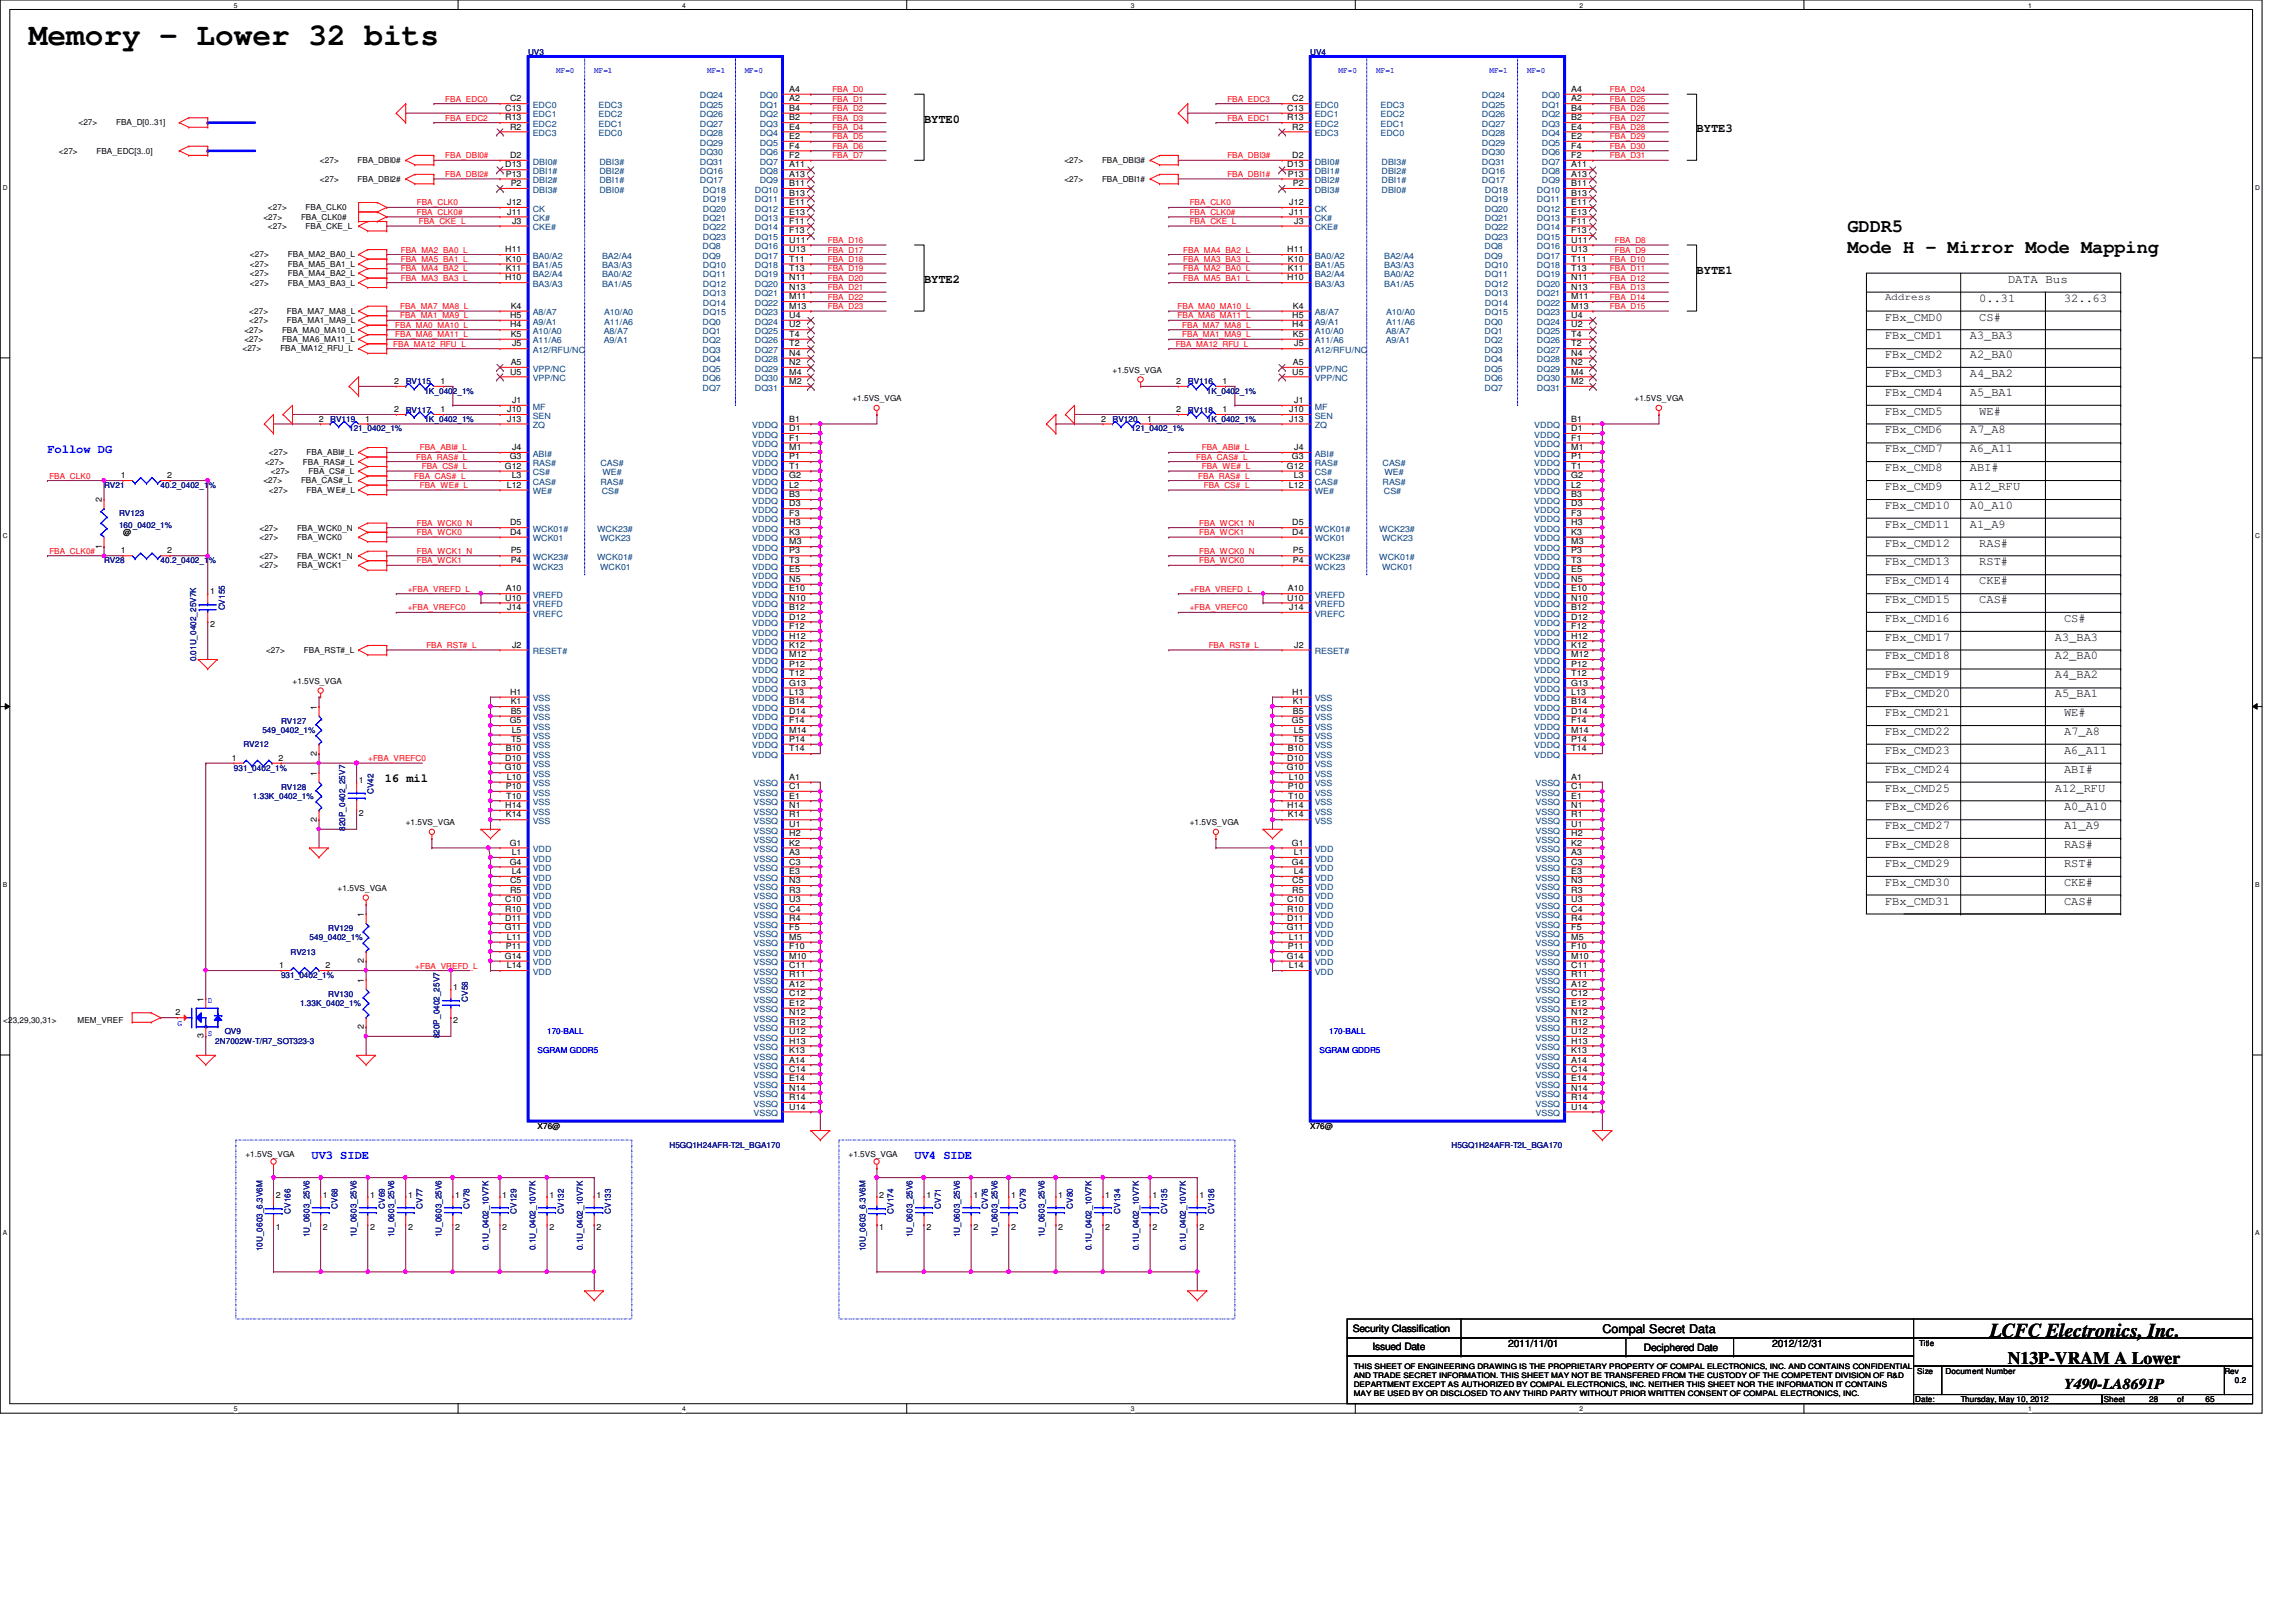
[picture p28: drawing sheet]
<svg xmlns="http://www.w3.org/2000/svg" width="297mm" height="210mm" viewBox="0 0 297 210" stroke-linecap="round" stroke-linejoin="round" font-family="sans-serif">
<defs><g id="words">
<text font-size="4" x="3.7" y="5.8">Memory - Lower 32 bits</text>
<text font-size="2.5" x="257.4" y="173">LCFC Electronics, Inc.</text>
<g font-size="2.4">
<text x="239" y="30">GDDR5</text>
<text x="239" y="32.7">Mode H - Mirror Mode Mapping</text>
</g>
<text font-size="2.3" x="259.8" y="176.5">N13P-VRAM A Lower</text>
<text font-size="1.9" x="267" y="179.8">Y490-LA8691P</text>
<g font-size="1.6">
<text x="119.5" y="15.9">BYTE0</text>
<text x="219.5" y="17.1">BYTE3</text>
<text x="219.5" y="35.4">BYTE1</text>
<text x="119.5" y="36.6">BYTE2</text>
<text x="243.9" y="41.5">FBx_CMD0</text>
<text x="256.1" y="39">0..31</text>
<text x="256.1" y="41.5">CS#</text>
<text x="259.8" y="36.6">DATA Bus</text>
<text x="267" y="39">32..63</text>
<text x="243.9" y="43.9">FBx_CMD1</text>
<text x="243.9" y="46.4">FBx_CMD2</text>
<text x="254.8" y="46.4">A2_BA0</text>
<text x="254.8" y="43.9">A3_BA3</text>
<text x="243.9" y="51.2">FBx_CMD4</text>
<text x="243.9" y="48.8">FBx_CMD3</text>
<text x="243.9" y="53.7">FBx_CMD5</text>
<text x="254.8" y="48.8">A4_BA2</text>
<text x="254.8" y="51.2">A5_BA1</text>
<text x="256.1" y="53.7">WE#</text>
<text x="243.9" y="56.1">FBx_CMD6</text>
<text x="243.9" y="58.5">FBx_CMD7</text>
<text x="254.8" y="56.1">A7_A8</text>
<text x="254.8" y="58.5">A6_A11</text>
<text x="243.9" y="65.9">FBx_CMD10</text>
<text x="243.9" y="63.4">FBx_CMD9</text>
<text x="243.9" y="61">FBx_CMD8</text>
<text x="254.8" y="61">ABI#</text>
<text x="254.8" y="65.9">A0_A10</text>
<text x="254.8" y="63.4">A12_RFU</text>
<text x="243.9" y="70.7">FBx_CMD12</text>
<text x="243.9" y="68.3">FBx_CMD11</text>
<text x="254.8" y="68.3">A1_A9</text>
<text x="256.1" y="70.7">RAS#</text>
<text x="243.9" y="75.6">FBx_CMD14</text>
<text x="243.9" y="73.2">FBx_CMD13</text>
<text x="256.1" y="73.2">RST#</text>
<text x="256.1" y="75.6">CKE#</text>
<text x="243.9" y="82.9">FBx_CMD17</text>
<text x="243.9" y="80.5">FBx_CMD16</text>
<text x="243.9" y="78.1">FBx_CMD15</text>
<text x="256.1" y="78.1">CAS#</text>
<text x="265.8" y="82.9">A3_BA3</text>
<text x="267" y="80.5">CS#</text>
<text x="243.9" y="87.8">FBx_CMD19</text>
<text x="243.9" y="85.3">FBx_CMD18</text>
<text x="265.8" y="87.8">A4_BA2</text>
<text x="265.8" y="85.3">A2_BA0</text>
<text x="243.9" y="95.1">FBx_CMD22</text>
<text x="243.9" y="92.7">FBx_CMD21</text>
<text x="243.9" y="90.3">FBx_CMD20</text>
<text x="265.8" y="90.3">A5_BA1</text>
<text x="267" y="92.7">WE#</text>
<text x="267" y="95.1">A7_A8</text>
<text x="49.8" y="101.3">16 mil</text>
<text x="243.9" y="100">FBx_CMD24</text>
<text x="243.9" y="97.5">FBx_CMD23</text>
<text x="267" y="100">ABI#</text>
<text x="267" y="97.5">A6_A11</text>
<text x="243.9" y="107.3">FBx_CMD27</text>
<text x="243.9" y="104.9">FBx_CMD26</text>
<text x="243.9" y="102.4">FBx_CMD25</text>
<text x="265.8" y="102.4">A12_RFU</text>
<text x="267" y="107.3">A1_A9</text>
<text x="267" y="104.9">A0_A10</text>
<text x="243.9" y="109.7">FBx_CMD28</text>
<text x="243.9" y="112.2">FBx_CMD29</text>
<text x="267" y="109.7">RAS#</text>
<text x="267" y="112.2">RST#</text>
<text x="243.9" y="114.6">FBx_CMD30</text>
<text x="243.9" y="117.1">FBx_CMD31</text>
<text x="267" y="117.1">CAS#</text>
<text x="267" y="114.6">CKE#</text>
<text x="207.3" y="172.5">Compal Secret Data</text>
</g>
<g font-size="1.6" fill="#00f">
<text x="6.1" y="58.6">Follow DG</text>
<text x="40.3" y="150">UV3 SIDE</text>
<text x="118.3" y="150">UV4 SIDE</text>
</g>
<g font-size="1.3">
<text x="243.9" y="38.9">Address</text>
<text x="175" y="172.4">Security Classification</text>
<text x="177.5" y="174.7">Issued Date</text>
<text x="195.1" y="174.3">2011/11/01</text>
<text x="212.7" y="174.8">Deciphered Date</text>
<text x="229.3" y="174.3">2012/12/31</text>
</g>
<g font-size="1.1" fill="#000080">
<text x="68.3" y="7.1">UV3</text>
<text x="169.5" y="7.1">UV4</text>
<text x="52.5" y="53.4">RV117</text>
<text x="52.5" y="49.7">RV115</text>
<text x="54.9" y="51">1K_0402_1%</text>
<text x="153.7" y="49.7">RV116</text>
<text x="153.7" y="53.4">RV118</text>
<text x="156.1" y="51">1K_0402_1%</text>
<text x="42.7" y="54.6">RV119</text>
<text x="45.2" y="55.8">121_0402_1%</text>
<text x="54.9" y="54.6">1K_0402_1%</text>
<text x="143.9" y="54.6">RV120</text>
<text x="146.3" y="55.8">121_0402_1%</text>
<text x="156.1" y="54.6">1K_0402_1%</text>
<text x="13.5" y="63.2">RV21</text>
<text x="20.8" y="63.2">40.2_0402_1%</text>
<text x="15.4" y="66.8">RV123</text>
<text x="15.4" y="68.3">160_0402_1%</text>
<text x="13.5" y="72.9">RV28</text>
<text x="20.8" y="72.9">40.2_0402_1%</text>
<text x="29.1" y="79" transform="rotate(-90 29.1 79)">CV155</text>
<text x="25.4" y="85.6" transform="rotate(-90 25.4 85.6)">0.01U_0402_25V7K</text>
<text x="33.9" y="94.9">549_0402_1%</text>
<text x="36.4" y="93.6">RV127</text>
<text x="30.3" y="99.7">931_0402_1%</text>
<text x="31.5" y="96.7">RV212</text>
<text x="32.7" y="103.4">1.33K_0402_1%</text>
<text x="36.4" y="102.2">RV128</text>
<text x="44.7" y="107.5" transform="rotate(-90 44.7 107.5)">820P_0402_25V7</text>
<text x="48.3" y="102.8" transform="rotate(-90 48.3 102.8)">CV42</text>
<text x="37.6" y="123.5">RV213</text>
<text x="40" y="121.7">549_0402_1%</text>
<text x="42.5" y="120.5">RV129</text>
<text x="36.4" y="126.6">931_0402_1%</text>
<text x="38.8" y="130.2">1.33K_0402_1%</text>
<text x="42.5" y="129">RV130</text>
<text x="60.5" y="129.6" transform="rotate(-90 60.5 129.6)">CV58</text>
<text x="27.9" y="135.1">2N7002W-T/R7_SOT323-3</text>
<text x="29.1" y="133.9">QV9</text>
<text x="56.9" y="134.4" transform="rotate(-90 56.9 134.4)">820P_0402_25V7</text>
<text x="86.6" y="148.5">H5GQ1H24AFR-T2L_BGA170</text>
<text x="187.8" y="148.5">H5GQ1H24AFR-T2L_BGA170</text>
<text x="33.9" y="161.9" transform="rotate(-90 33.9 161.9)">10U_0603_6.3V6M</text>
<text x="37.6" y="157.1" transform="rotate(-90 37.6 157.1)">CV166</text>
<text x="40" y="160.1" transform="rotate(-90 40 160.1)">1U_0603_25V6</text>
<text x="43.7" y="156.4" transform="rotate(-90 43.7 156.4)">CV68</text>
<text x="46.1" y="160.1" transform="rotate(-90 46.1 160.1)">1U_0603_25V6</text>
<text x="49.8" y="156.4" transform="rotate(-90 49.8 156.4)">CV69</text>
<text x="51" y="160.1" transform="rotate(-90 51 160.1)">1U_0603_25V6</text>
<text x="54.6" y="156.4" transform="rotate(-90 54.6 156.4)">CV77</text>
<text x="57.1" y="160.1" transform="rotate(-90 57.1 160.1)">1U_0603_25V6</text>
<text x="60.7" y="156.4" transform="rotate(-90 60.7 156.4)">CV78</text>
<text x="63.2" y="161.8" transform="rotate(-90 63.2 161.8)">0.1U_0402_10V7K</text>
<text x="66.8" y="157.1" transform="rotate(-90 66.8 157.1)">CV129</text>
<text x="69.3" y="161.8" transform="rotate(-90 69.3 161.8)">0.1U_0402_10V7K</text>
<text x="72.9" y="157.1" transform="rotate(-90 72.9 157.1)">CV132</text>
<text x="75.4" y="161.8" transform="rotate(-90 75.4 161.8)">0.1U_0402_10V7K</text>
<text x="79" y="157.1" transform="rotate(-90 79 157.1)">CV133</text>
<text x="112" y="161.9" transform="rotate(-90 112 161.9)">10U_0603_6.3V6M</text>
<text x="115.6" y="157.1" transform="rotate(-90 115.6 157.1)">CV174</text>
<text x="118.1" y="160.1" transform="rotate(-90 118.1 160.1)">1U_0603_25V6</text>
<text x="121.7" y="156.4" transform="rotate(-90 121.7 156.4)">CV71</text>
<text x="124.2" y="160.1" transform="rotate(-90 124.2 160.1)">1U_0603_25V6</text>
<text x="127.8" y="156.4" transform="rotate(-90 127.8 156.4)">CV76</text>
<text x="129" y="160.1" transform="rotate(-90 129 160.1)">1U_0603_25V6</text>
<text x="132.7" y="156.4" transform="rotate(-90 132.7 156.4)">CV79</text>
<text x="135.1" y="160.1" transform="rotate(-90 135.1 160.1)">1U_0603_25V6</text>
<text x="138.8" y="156.4" transform="rotate(-90 138.8 156.4)">CV80</text>
<text x="141.2" y="161.8" transform="rotate(-90 141.2 161.8)">0.1U_0402_10V7K</text>
<text x="144.9" y="157.1" transform="rotate(-90 144.9 157.1)">CV134</text>
<text x="147.3" y="161.8" transform="rotate(-90 147.3 161.8)">0.1U_0402_10V7K</text>
<text x="151" y="157.1" transform="rotate(-90 151 157.1)">CV135</text>
<text x="153.4" y="161.8" transform="rotate(-90 153.4 161.8)">0.1U_0402_10V7K</text>
<text x="157.1" y="157.1" transform="rotate(-90 157.1 157.1)">CV136</text>
</g>
<g font-size="1.1" fill="#00f">
<text x="72" y="9.5">MF=0</text>
<text x="76.9" y="9.5">MF=1</text>
<text x="91.5" y="9.5">MF=1</text>
<text x="96.3" y="9.5">MF=0</text>
<text x="173.2" y="9.5">MF=0</text>
<text x="178.1" y="9.5">MF=1</text>
<text x="192.7" y="9.5">MF=1</text>
<text x="197.6" y="9.5">MF=0</text>
<text x="26.9" y="129.8">D</text>
<text x="23" y="132.7">G</text>
<text x="26.9" y="134.1">S</text>
<text x="69.6" y="136.3">SGRAM GDDR5</text>
<text x="70.8" y="133.9">170-BALL</text>
<text x="170.7" y="136.3">SGRAM GDDR5</text>
<text x="172" y="133.9">170-BALL</text>
</g>
<g font-size="1.1">
<text x="102.1" y="11.9">A4</text>
<text x="203.3" y="11.9">A4</text>
<text x="10.2" y="16.2">&lt;27&gt;</text>
<text x="15" y="16.2">FBA_D[0..31]</text>
<text x="65.4" y="14.4">C13</text>
<text x="65.4" y="15.6">R13</text>
<text x="66" y="13.1">C2</text>
<text x="66" y="16.8">R2</text>
<text x="102.1" y="13.1">A2</text>
<text x="102.1" y="14.4">B4</text>
<text x="102.1" y="15.6">B2</text>
<text x="102.1" y="16.8">E4</text>
<text x="102.1" y="18">E2</text>
<text x="166.5" y="14.4">C13</text>
<text x="166.5" y="15.6">R13</text>
<text x="167.2" y="13.1">C2</text>
<text x="167.2" y="16.8">R2</text>
<text x="203.3" y="13.1">A2</text>
<text x="203.3" y="14.4">B4</text>
<text x="203.3" y="15.6">B2</text>
<text x="203.3" y="16.8">E4</text>
<text x="203.3" y="18">E2</text>
<text x="7.6" y="19.9">&lt;27&gt;</text>
<text x="12.5" y="19.9">FBA_EDC[3..0]</text>
<text x="41.4" y="21.1">&lt;27&gt;</text>
<text x="41.4" y="23.5">&lt;27&gt;</text>
<text x="46.3" y="21.1">FBA_DBI0#</text>
<text x="46.3" y="23.5">FBA_DBI2#</text>
<text x="65.4" y="21.7">D13</text>
<text x="65.4" y="22.9">P13</text>
<text x="66" y="20.4">D2</text>
<text x="102.1" y="19.2">F4</text>
<text x="102.1" y="20.4">F2</text>
<text x="102.1" y="22.9">A13</text>
<text x="102.1" y="21.7">A11</text>
<text x="137.7" y="23.5">&lt;27&gt;</text>
<text x="137.7" y="21.1">&lt;27&gt;</text>
<text x="142.6" y="23.5">FBA_DBI1#</text>
<text x="142.6" y="21.1">FBA_DBI3#</text>
<text x="166.5" y="21.7">D13</text>
<text x="166.6" y="22.9">P13</text>
<text x="167.2" y="20.4">D2</text>
<text x="203.3" y="19.2">F4</text>
<text x="203.3" y="20.4">F2</text>
<text x="203.3" y="22.9">A13</text>
<text x="203.3" y="21.7">A11</text>
<text x="34.1" y="28.4">&lt;27&gt;</text>
<text x="34.7" y="27.2">&lt;27&gt;</text>
<text x="34.7" y="29.6">&lt;27&gt;</text>
<text x="38.9" y="28.4">FBA_CLK0#</text>
<text x="39.5" y="27.2">FBA_CLK0</text>
<text x="39.5" y="29.6">FBA_CKE_L</text>
<text x="65.6" y="26.5">J12</text>
<text x="65.6" y="27.8">J11</text>
<text x="66.1" y="24.1">P2</text>
<text x="66.2" y="29">J3</text>
<text x="102.1" y="24.1">B11</text>
<text x="102.1" y="25.3">B13</text>
<text x="102.1" y="26.5">E11</text>
<text x="102.1" y="27.8">E13</text>
<text x="102.1" y="29">F11</text>
<text x="166.8" y="26.5">J12</text>
<text x="166.8" y="27.8">J11</text>
<text x="167.3" y="24.1">P2</text>
<text x="167.4" y="29">J3</text>
<text x="203.3" y="24.1">B11</text>
<text x="203.3" y="25.3">B13</text>
<text x="203.3" y="26.5">E11</text>
<text x="203.3" y="27.8">E13</text>
<text x="203.3" y="29">F11</text>
<text x="32.3" y="34.5">&lt;27&gt;</text>
<text x="32.3" y="33.3">&lt;27&gt;</text>
<text x="32.3" y="35.7">&lt;27&gt;</text>
<text x="37.2" y="34.5">FBA_MA5_BA1_L</text>
<text x="37.2" y="33.3">FBA_MA2_BA0_L</text>
<text x="37.2" y="35.7">FBA_MA4_BA2_L</text>
<text x="65.4" y="32.6">H11</text>
<text x="65.4" y="35.1">K11</text>
<text x="65.4" y="33.9">K10</text>
<text x="102.1" y="30.2">F13</text>
<text x="102.1" y="31.4">U11</text>
<text x="102.1" y="32.6">U13</text>
<text x="102.1" y="33.9">T11</text>
<text x="102.1" y="35.1">T13</text>
<text x="166.5" y="32.6">H11</text>
<text x="166.6" y="35.1">K11</text>
<text x="166.6" y="33.9">K10</text>
<text x="203.3" y="30.2">F13</text>
<text x="203.3" y="31.4">U11</text>
<text x="203.3" y="32.6">U13</text>
<text x="203.3" y="33.9">T11</text>
<text x="203.3" y="35.1">T13</text>
<text x="32.3" y="40.6">&lt;27&gt;</text>
<text x="32.3" y="41.8">&lt;27&gt;</text>
<text x="32.3" y="37">&lt;27&gt;</text>
<text x="37.1" y="40.6">FBA_MA7_MA8_L</text>
<text x="37.1" y="41.8">FBA_MA1_MA9_L</text>
<text x="37.2" y="37">FBA_MA3_BA3_L</text>
<text x="65.4" y="36.3">H10</text>
<text x="66" y="41.1">H5</text>
<text x="66.1" y="40">K4</text>
<text x="102.1" y="36.3">N11</text>
<text x="102.1" y="37.5">N13</text>
<text x="102.1" y="38.7">M11</text>
<text x="102.1" y="40">M13</text>
<text x="102.1" y="41.1">U4</text>
<text x="166.5" y="36.3">H10</text>
<text x="167.2" y="41.1">H5</text>
<text x="167.3" y="40">K4</text>
<text x="203.3" y="36.3">N11</text>
<text x="203.3" y="37.5">N13</text>
<text x="203.3" y="38.7">M11</text>
<text x="203.3" y="40">M13</text>
<text x="203.3" y="41.1">U4</text>
<text x="31.4" y="45.5">&lt;27&gt;</text>
<text x="31.6" y="44.3">&lt;27&gt;</text>
<text x="31.6" y="43.1">&lt;27&gt;</text>
<text x="36.3" y="45.5">FBA_MA12_RFU_L</text>
<text x="36.5" y="44.3">FBA_MA6_MA11_L</text>
<text x="36.5" y="43.1">FBA_MA0_MA10_L</text>
<text x="66" y="42.4">H4</text>
<text x="66.1" y="47.2">A5</text>
<text x="66.1" y="43.6">K5</text>
<text x="66.2" y="44.8">J5</text>
<text x="102.1" y="42.4">U2</text>
<text x="102.1" y="43.6">T4</text>
<text x="102.1" y="44.8">T2</text>
<text x="102.1" y="46.1">N4</text>
<text x="102.1" y="47.2">N2</text>
<text x="167.2" y="42.4">H4</text>
<text x="167.3" y="47.2">A5</text>
<text x="167.3" y="43.6">K5</text>
<text x="167.4" y="44.8">J5</text>
<text x="203.3" y="42.4">U2</text>
<text x="203.3" y="43.6">T4</text>
<text x="203.3" y="44.8">T2</text>
<text x="203.3" y="46.1">N4</text>
<text x="203.3" y="47.2">N2</text>
<text x="51" y="53.3">2</text>
<text x="51" y="49.7">2</text>
<text x="57" y="53.3">1</text>
<text x="57" y="49.7">1</text>
<text x="65.6" y="53.3">J10</text>
<text x="66" y="48.5">U5</text>
<text x="66.2" y="52.2">J1</text>
<text x="102.1" y="48.5">M4</text>
<text x="102.1" y="49.7">M2</text>
<text x="110.3" y="51.9">+1.5VS_VGA</text>
<text x="143.9" y="48.3">+1.5VS_VGA</text>
<text x="152.2" y="49.7">2</text>
<text x="152.2" y="53.3">2</text>
<text x="158.2" y="49.7">1</text>
<text x="158.2" y="53.3">1</text>
<text x="166.8" y="53.3">J10</text>
<text x="167.2" y="48.5">U5</text>
<text x="167.4" y="52.2">J1</text>
<text x="203.3" y="48.5">M4</text>
<text x="203.3" y="49.7">M2</text>
<text x="211.5" y="51.9">+1.5VS_VGA</text>
<text x="34.8" y="58.9">&lt;27&gt;</text>
<text x="39.7" y="58.9">FBA_ABI#_L</text>
<text x="41.2" y="54.6">2</text>
<text x="47.2" y="54.6">1</text>
<text x="65.6" y="54.6">J13</text>
<text x="66" y="59.4">G3</text>
<text x="66.2" y="58.3">J4</text>
<text x="102.1" y="54.6">B1</text>
<text x="102.1" y="55.8">D1</text>
<text x="102.1" y="57">F1</text>
<text x="102.1" y="58.3">M1</text>
<text x="102.1" y="59.4">P1</text>
<text x="142.4" y="54.6">2</text>
<text x="148.4" y="54.6">1</text>
<text x="166.8" y="54.6">J13</text>
<text x="167.1" y="59.4">G3</text>
<text x="167.4" y="58.3">J4</text>
<text x="203.3" y="54.6">B1</text>
<text x="203.3" y="55.8">D1</text>
<text x="203.3" y="57">F1</text>
<text x="203.3" y="58.3">M1</text>
<text x="203.3" y="59.4">P1</text>
<text x="13.2" y="65" transform="rotate(-90 13.2 65)">2</text>
<text x="15.6" y="61.9">1</text>
<text x="21.6" y="61.9">2</text>
<text x="34.1" y="62.6">&lt;27&gt;</text>
<text x="34.3" y="60.1">&lt;27&gt;</text>
<text x="34.8" y="63.8">&lt;27&gt;</text>
<text x="35" y="61.3">&lt;27&gt;</text>
<text x="38.9" y="62.6">FBA_CAS#_L</text>
<text x="39.2" y="60.1">FBA_RAS#_L</text>
<text x="39.7" y="63.8">FBA_WE#_L</text>
<text x="39.9" y="61.3">FBA_CS#_L</text>
<text x="65.3" y="60.7">G12</text>
<text x="65.6" y="63.1">L12</text>
<text x="66.2" y="61.9">L3</text>
<text x="102.1" y="60.7">T1</text>
<text x="102.1" y="61.9">G2</text>
<text x="102.1" y="63.1">L2</text>
<text x="102.1" y="64.3">B3</text>
<text x="102.1" y="65.5">D3</text>
<text x="166.5" y="60.7">G12</text>
<text x="166.7" y="63.1">L12</text>
<text x="167.4" y="61.9">L3</text>
<text x="203.3" y="60.7">T1</text>
<text x="203.3" y="61.9">G2</text>
<text x="203.3" y="63.1">L2</text>
<text x="203.3" y="64.3">B3</text>
<text x="203.3" y="65.5">D3</text>
<text x="13.2" y="71" transform="rotate(-90 13.2 71)">1</text>
<text x="15.6" y="71.6">1</text>
<text x="15.9" y="69.3">@</text>
<text x="21.6" y="71.6">2</text>
<text x="33.6" y="68.7">&lt;27&gt;</text>
<text x="33.6" y="69.8">&lt;27&gt;</text>
<text x="38.4" y="68.7">FBA_WCK0_N</text>
<text x="38.4" y="69.8">FBA_WCK0</text>
<text x="66" y="69.2">D4</text>
<text x="66" y="68">D5</text>
<text x="66.1" y="71.6">P5</text>
<text x="102.1" y="66.8">F3</text>
<text x="102.1" y="68">H3</text>
<text x="102.1" y="69.2">K3</text>
<text x="102.1" y="70.4">M3</text>
<text x="102.1" y="71.6">P3</text>
<text x="167.2" y="69.2">D4</text>
<text x="167.2" y="68">D5</text>
<text x="167.3" y="71.6">P5</text>
<text x="203.3" y="66.8">F3</text>
<text x="203.3" y="68">H3</text>
<text x="203.3" y="69.2">K3</text>
<text x="203.3" y="70.4">M3</text>
<text x="203.3" y="71.6">P3</text>
<text x="27.2" y="76.9">1</text>
<text x="33.6" y="72.3">&lt;27&gt;</text>
<text x="33.6" y="73.5">&lt;27&gt;</text>
<text x="38.4" y="72.3">FBA_WCK1_N</text>
<text x="38.4" y="73.5">FBA_WCK1</text>
<text x="65.4" y="77.7">U10</text>
<text x="65.4" y="76.5">A10</text>
<text x="66.1" y="72.9">P4</text>
<text x="102.1" y="72.9">T3</text>
<text x="102.1" y="74.1">E5</text>
<text x="102.1" y="75.3">N5</text>
<text x="102.1" y="76.5">E10</text>
<text x="102.1" y="77.7">N10</text>
<text x="166.5" y="77.7">U10</text>
<text x="166.6" y="76.5">A10</text>
<text x="167.3" y="72.9">P4</text>
<text x="203.3" y="72.9">T3</text>
<text x="203.3" y="74.1">E5</text>
<text x="203.3" y="75.3">N5</text>
<text x="203.3" y="76.5">E10</text>
<text x="203.3" y="77.7">N10</text>
<text x="27.2" y="81.2">2</text>
<text x="65.6" y="79">J14</text>
<text x="66.2" y="83.8">J2</text>
<text x="102.1" y="79">B12</text>
<text x="102.1" y="80.2">D12</text>
<text x="102.1" y="81.4">F12</text>
<text x="102.1" y="82.6">H12</text>
<text x="102.1" y="83.8">K12</text>
<text x="166.8" y="79">J14</text>
<text x="167.4" y="83.8">J2</text>
<text x="203.3" y="79">B12</text>
<text x="203.3" y="80.2">D12</text>
<text x="203.3" y="81.4">F12</text>
<text x="203.3" y="82.6">H12</text>
<text x="203.3" y="83.8">K12</text>
<text x="34.4" y="84.5">&lt;27&gt;</text>
<text x="37.8" y="88.5">+1.5VS_VGA</text>
<text x="39.3" y="84.5">FBA_RST#_L</text>
<text x="66" y="89.9">H1</text>
<text x="102.1" y="85">M12</text>
<text x="102.1" y="86.3">P12</text>
<text x="102.1" y="87.5">T12</text>
<text x="102.1" y="88.7">G13</text>
<text x="102.1" y="89.9">L13</text>
<text x="167.2" y="89.9">H1</text>
<text x="203.3" y="85">M12</text>
<text x="203.3" y="86.3">P12</text>
<text x="203.3" y="87.5">T12</text>
<text x="203.3" y="88.7">G13</text>
<text x="203.3" y="89.9">L13</text>
<text x="41" y="91.8" transform="rotate(-90 41 91.8)">1</text>
<text x="66" y="93.6">G5</text>
<text x="66.1" y="92.4">B5</text>
<text x="66.1" y="91.1">K1</text>
<text x="66.2" y="94.8">L5</text>
<text x="102.1" y="91.1">B14</text>
<text x="102.1" y="92.4">D14</text>
<text x="102.1" y="93.6">F14</text>
<text x="102.1" y="94.8">M14</text>
<text x="167.1" y="93.6">G5</text>
<text x="167.3" y="92.4">B5</text>
<text x="167.3" y="91.1">K1</text>
<text x="167.4" y="94.8">L5</text>
<text x="203.3" y="91.1">B14</text>
<text x="203.3" y="92.4">D14</text>
<text x="203.3" y="93.6">F14</text>
<text x="203.3" y="94.8">M14</text>
<text x="30" y="98.5">1</text>
<text x="36" y="98.5">2</text>
<text x="41" y="100.4" transform="rotate(-90 41 100.4)">1</text>
<text x="41" y="97.8" transform="rotate(-90 41 97.8)">2</text>
<text x="46.4" y="101.3">1</text>
<text x="65.3" y="99.7">G10</text>
<text x="65.4" y="98.5">D10</text>
<text x="65.4" y="97.2">B10</text>
<text x="65.6" y="100.9">L10</text>
<text x="66.1" y="96">T5</text>
<text x="102.1" y="100.9">A1</text>
<text x="102.1" y="96">P14</text>
<text x="102.1" y="97.2">T14</text>
<text x="166.5" y="99.7">G10</text>
<text x="166.5" y="98.5">D10</text>
<text x="166.6" y="97.2">B10</text>
<text x="166.7" y="100.9">L10</text>
<text x="167.3" y="96">T5</text>
<text x="203.3" y="100.9">A1</text>
<text x="203.3" y="96">P14</text>
<text x="203.3" y="97.2">T14</text>
<text x="41" y="106.3" transform="rotate(-90 41 106.3)">2</text>
<text x="46.4" y="105.5">2</text>
<text x="52.5" y="106.8">+1.5VS_VGA</text>
<text x="65.4" y="104.6">H14</text>
<text x="65.4" y="102.1">P10</text>
<text x="65.4" y="105.8">K14</text>
<text x="65.5" y="103.3">T10</text>
<text x="102.1" y="103.3">E1</text>
<text x="102.1" y="102.1">C1</text>
<text x="102.1" y="104.6">N1</text>
<text x="102.1" y="105.8">R1</text>
<text x="102.1" y="107">U1</text>
<text x="153.9" y="106.8">+1.5VS_VGA</text>
<text x="166.5" y="104.6">H14</text>
<text x="166.6" y="102.1">P10</text>
<text x="166.6" y="105.8">K14</text>
<text x="166.7" y="103.3">T10</text>
<text x="203.3" y="103.3">E1</text>
<text x="203.3" y="102.1">C1</text>
<text x="203.3" y="104.6">N1</text>
<text x="203.3" y="105.8">R1</text>
<text x="203.3" y="107">U1</text>
<text x="66" y="111.9">G4</text>
<text x="66" y="109.4">G1</text>
<text x="66.2" y="113.1">L4</text>
<text x="66.2" y="110.7">L1</text>
<text x="102.1" y="108.2">H2</text>
<text x="102.1" y="109.4">K2</text>
<text x="102.1" y="110.7">A3</text>
<text x="102.1" y="111.9">C3</text>
<text x="102.1" y="113.1">E3</text>
<text x="167.1" y="111.9">G4</text>
<text x="167.1" y="109.4">G1</text>
<text x="167.4" y="113.1">L4</text>
<text x="167.4" y="110.7">L1</text>
<text x="203.3" y="108.2">H2</text>
<text x="203.3" y="109.4">K2</text>
<text x="203.3" y="110.7">A3</text>
<text x="203.3" y="111.9">C3</text>
<text x="203.3" y="113.1">E3</text>
<text x="43.7" y="115.4">+1.5VS_VGA</text>
<text x="47.1" y="118.7" transform="rotate(-90 47.1 118.7)">1</text>
<text x="65.4" y="119.2">D11</text>
<text x="65.4" y="118">R10</text>
<text x="65.4" y="116.8">C10</text>
<text x="66" y="115.5">R5</text>
<text x="66" y="114.3">C5</text>
<text x="102.1" y="114.3">N3</text>
<text x="102.1" y="115.5">R3</text>
<text x="102.1" y="116.8">U3</text>
<text x="102.1" y="118">C4</text>
<text x="102.1" y="119.2">R4</text>
<text x="166.5" y="119.2">D11</text>
<text x="166.5" y="118">R10</text>
<text x="166.5" y="116.8">C10</text>
<text x="167.2" y="115.5">R5</text>
<text x="167.2" y="114.3">C5</text>
<text x="203.3" y="114.3">N3</text>
<text x="203.3" y="115.5">R3</text>
<text x="203.3" y="116.8">U3</text>
<text x="203.3" y="118">C4</text>
<text x="203.3" y="119.2">R4</text>
<text x="36.1" y="125.3">1</text>
<text x="42.1" y="125.3">2</text>
<text x="47.1" y="124.6" transform="rotate(-90 47.1 124.6)">2</text>
<text x="65.3" y="120.4">G11</text>
<text x="65.3" y="124.1">G14</text>
<text x="65.4" y="122.9">P11</text>
<text x="65.6" y="121.6">L11</text>
<text x="65.6" y="125.3">L14</text>
<text x="102.1" y="120.4">F5</text>
<text x="102.1" y="121.6">M5</text>
<text x="102.1" y="122.9">F10</text>
<text x="102.1" y="124.1">M10</text>
<text x="102.1" y="125.3">C11</text>
<text x="166.5" y="120.4">G11</text>
<text x="166.5" y="124.1">G14</text>
<text x="166.6" y="122.9">P11</text>
<text x="166.7" y="121.6">L11</text>
<text x="166.7" y="125.3">L14</text>
<text x="203.3" y="120.4">F5</text>
<text x="203.3" y="121.6">M5</text>
<text x="203.3" y="122.9">F10</text>
<text x="203.3" y="124.1">M10</text>
<text x="203.3" y="125.3">C11</text>
<text x="22.7" y="131.4">2</text>
<text x="26.3" y="129.6" transform="rotate(-90 26.3 129.6)">1</text>
<text x="47.1" y="127.2" transform="rotate(-90 47.1 127.2)">1</text>
<text x="58.6" y="128.1">1</text>
<text x="102.1" y="126.5">R11</text>
<text x="102.1" y="127.7">A12</text>
<text x="102.1" y="128.9">C12</text>
<text x="102.1" y="130.2">E12</text>
<text x="102.1" y="131.4">N12</text>
<text x="203.3" y="126.5">R11</text>
<text x="203.3" y="127.7">A12</text>
<text x="203.3" y="128.9">C12</text>
<text x="203.3" y="130.2">E12</text>
<text x="203.3" y="131.4">N12</text>
<text x=".4" y="132.4">&lt;23,29,30,31&gt;</text>
<text x="10" y="132.4">MEM_VREF</text>
<text x="26.3" y="134.4" transform="rotate(-90 26.3 134.4)">3</text>
<text x="47.1" y="133.2" transform="rotate(-90 47.1 133.2)">2</text>
<text x="58.6" y="132.4">2</text>
<text x="102.1" y="132.6">R12</text>
<text x="102.1" y="133.8">U12</text>
<text x="102.1" y="135">H13</text>
<text x="102.1" y="136.3">K13</text>
<text x="102.1" y="137.5">A14</text>
<text x="203.3" y="132.6">R12</text>
<text x="203.3" y="133.8">U12</text>
<text x="203.3" y="135">H13</text>
<text x="203.3" y="136.3">K13</text>
<text x="203.3" y="137.5">A14</text>
<text x="102.1" y="138.7">C14</text>
<text x="102.1" y="139.9">E14</text>
<text x="102.1" y="141.1">N14</text>
<text x="102.1" y="142.4">R14</text>
<text x="102.1" y="143.6">U14</text>
<text x="203.3" y="138.7">C14</text>
<text x="203.3" y="139.9">E14</text>
<text x="203.3" y="141.1">N14</text>
<text x="203.3" y="142.4">R14</text>
<text x="203.3" y="143.6">U14</text>
<text x="31.7" y="149.7">+1.5VS_VGA</text>
<text x="69.6" y="146">X76@</text>
<text x="109.8" y="149.7">+1.5VS_VGA</text>
<text x="169.5" y="146">X76@</text>
<text x="35.7" y="155">2</text>
<text x="41.8" y="155">1</text>
<text x="47.9" y="155">1</text>
<text x="52.8" y="155">1</text>
<text x="58.9" y="155">1</text>
<text x="65" y="155">1</text>
<text x="71.1" y="155">1</text>
<text x="77.2" y="155">1</text>
<text x="113.7" y="155">2</text>
<text x="119.8" y="155">1</text>
<text x="125.9" y="155">1</text>
<text x="130.8" y="155">1</text>
<text x="136.9" y="155">1</text>
<text x="143" y="155">1</text>
<text x="149.1" y="155">1</text>
<text x="155.2" y="155">1</text>
<text x="35.7" y="159.2">1</text>
<text x="41.8" y="159.2">2</text>
<text x="47.9" y="159.2">2</text>
<text x="52.8" y="159.2">2</text>
<text x="58.9" y="159.2">2</text>
<text x="65" y="159.2">2</text>
<text x="71.1" y="159.2">2</text>
<text x="77.2" y="159.2">2</text>
<text x="113.7" y="159.2">1</text>
<text x="119.8" y="159.2">2</text>
<text x="125.9" y="159.2">2</text>
<text x="130.8" y="159.2">2</text>
<text x="136.9" y="159.2">2</text>
<text x="143" y="159.2">2</text>
<text x="149.1" y="159.2">2</text>
<text x="155.2" y="159.2">2</text>
<text x="248" y="177.8">Size</text>
<text x="248.3" y="174.2">Title</text>
<text x="251.7" y="177.8">Document Number</text>
<text x="287.8" y="177.8">Rev</text>
<text x="289.1" y="179">0.2</text>
<text x="247.8" y="181.4">Date:</text>
<text x="253.7" y="181.4">Thursday, May 10, 2012</text>
<text x="272.2" y="181.4">Sheet</text>
<text x="278" y="181.4">28</text>
<text x="281.7" y="181.4">of</text>
<text x="285.3" y="181.4">65</text>
</g>
<g font-size="1.1" fill="#f00">
<text x="107.7" y="11.9">FBA_D0</text>
<text x="208.3" y="11.9">FBA_D24</text>
<text x="57.6" y="13.2">FBA_EDC0</text>
<text x="57.6" y="15.6">FBA_EDC2</text>
<text x="107.7" y="13.2">FBA_D1</text>
<text x="107.7" y="15.6">FBA_D3</text>
<text x="107.7" y="14.4">FBA_D2</text>
<text x="107.7" y="16.8">FBA_D4</text>
<text x="158.8" y="13.2">FBA_EDC3</text>
<text x="158.8" y="15.6">FBA_EDC1</text>
<text x="208.3" y="14.4">FBA_D26</text>
<text x="208.3" y="13.2">FBA_D25</text>
<text x="208.3" y="15.6">FBA_D27</text>
<text x="208.3" y="16.8">FBA_D28</text>
<text x="57.6" y="22.9">FBA_DBI2#</text>
<text x="57.6" y="20.5">FBA_DBI0#</text>
<text x="107.7" y="20.5">FBA_D7</text>
<text x="107.7" y="18">FBA_D5</text>
<text x="107.7" y="19.3">FBA_D6</text>
<text x="158.8" y="22.9">FBA_DBI1#</text>
<text x="158.8" y="20.5">FBA_DBI3#</text>
<text x="208.3" y="19.3">FBA_D30</text>
<text x="208.3" y="18">FBA_D29</text>
<text x="208.3" y="20.5">FBA_D31</text>
<text x="53.9" y="26.6">FBA_CLK0</text>
<text x="53.9" y="27.8">FBA_CLK0#</text>
<text x="54.2" y="29">FBA_CKE_L</text>
<text x="153.9" y="26.6">FBA_CLK0</text>
<text x="153.9" y="27.8">FBA_CLK0#</text>
<text x="153.9" y="29">FBA_CKE_L</text>
<text x="51.9" y="32.7">FBA_MA2_BA0_L</text>
<text x="51.9" y="33.9">FBA_MA5_BA1_L</text>
<text x="51.9" y="35.1">FBA_MA4_BA2_L</text>
<text x="107.1" y="31.5">FBA_D16</text>
<text x="107.1" y="33.9">FBA_D18</text>
<text x="107.1" y="32.7">FBA_D17</text>
<text x="107.1" y="35.1">FBA_D19</text>
<text x="153.1" y="35.1">FBA_MA2_BA0_L</text>
<text x="153.1" y="33.9">FBA_MA3_BA3_L</text>
<text x="153.1" y="32.7">FBA_MA4_BA2_L</text>
<text x="208.3" y="35.1">FBA_D11</text>
<text x="208.3" y="33.9">FBA_D10</text>
<text x="208.9" y="31.5">FBA_D8</text>
<text x="208.9" y="32.7">FBA_D9</text>
<text x="51.8" y="41.2">FBA_MA1_MA9_L</text>
<text x="51.8" y="40">FBA_MA7_MA8_L</text>
<text x="51.9" y="36.3">FBA_MA3_BA3_L</text>
<text x="107.1" y="38.8">FBA_D22</text>
<text x="107.1" y="37.5">FBA_D21</text>
<text x="107.1" y="40">FBA_D23</text>
<text x="107.1" y="36.3">FBA_D20</text>
<text x="152.4" y="41.2">FBA_MA6_MA11_L</text>
<text x="152.4" y="40">FBA_MA0_MA10_L</text>
<text x="153.1" y="36.3">FBA_MA5_BA1_L</text>
<text x="208.3" y="38.8">FBA_D14</text>
<text x="208.3" y="40">FBA_D15</text>
<text x="208.3" y="37.5">FBA_D13</text>
<text x="208.3" y="36.3">FBA_D12</text>
<text x="50.9" y="44.9">FBA_MA12_RFU_L</text>
<text x="51.1" y="43.6">FBA_MA6_MA11_L</text>
<text x="51.1" y="42.4">FBA_MA0_MA10_L</text>
<text x="152.1" y="44.9">FBA_MA12_RFU_L</text>
<text x="152.9" y="43.6">FBA_MA1_MA9_L</text>
<text x="152.9" y="42.4">FBA_MA7_MA8_L</text>
<text x="53.8" y="59.5">FBA_RAS#_L</text>
<text x="54.3" y="58.3">FBA_ABI#_L</text>
<text x="154.8" y="59.5">FBA_CAS#_L</text>
<text x="155.5" y="58.3">FBA_ABI#_L</text>
<text x="6.4" y="61.9">FBA_CLK0</text>
<text x="53.6" y="61.9">FBA_CAS#_L</text>
<text x="54.3" y="63.2">FBA_WE#_L</text>
<text x="54.6" y="60.7">FBA_CS#_L</text>
<text x="155" y="61.9">FBA_RAS#_L</text>
<text x="155.5" y="60.7">FBA_WE#_L</text>
<text x="155.7" y="63.2">FBA_CS#_L</text>
<text x="6.4" y="71.7">FBA_CLK0#</text>
<text x="53.9" y="69.3">FBA_WCK0</text>
<text x="53.9" y="68">FBA_WCK0_N</text>
<text x="53.9" y="71.7">FBA_WCK1_N</text>
<text x="155.1" y="69.3">FBA_WCK1</text>
<text x="155.1" y="68">FBA_WCK1_N</text>
<text x="155.1" y="71.7">FBA_WCK0_N</text>
<text x="52.7" y="76.6">+FBA_VREFD_L</text>
<text x="53.9" y="72.9">FBA_WCK1</text>
<text x="153.9" y="76.6">+FBA_VREFD_L</text>
<text x="155.1" y="72.9">FBA_WCK0</text>
<text x="52.7" y="79">+FBA_VREFC0</text>
<text x="55.2" y="83.9">FBA_RST#_L</text>
<text x="153.9" y="79">+FBA_VREFC0</text>
<text x="156.4" y="83.9">FBA_RST#_L</text>
<text x="47.6" y="98.5">+FBA_VREFC0</text>
<text x="53.7" y="125.3">+FBA_VREFD_L</text>
</g>
<g font-size="1.1" fill="#004080">
<text x="68.9" y="14">EDC0</text>
<text x="68.9" y="15.2">EDC1</text>
<text x="68.9" y="16.4">EDC2</text>
<text x="68.9" y="17.6">EDC3</text>
<text x="77.4" y="14">EDC3</text>
<text x="77.4" y="15.2">EDC2</text>
<text x="77.4" y="16.4">EDC1</text>
<text x="77.4" y="17.6">EDC0</text>
<text x="90.5" y="12.7">DQ24</text>
<text x="90.5" y="14">DQ25</text>
<text x="90.5" y="15.2">DQ26</text>
<text x="90.5" y="16.4">DQ27</text>
<text x="90.5" y="17.6">DQ28</text>
<text x="98.3" y="12.7">DQ0</text>
<text x="98.3" y="14">DQ1</text>
<text x="98.3" y="15.2">DQ2</text>
<text x="98.3" y="16.4">DQ3</text>
<text x="98.3" y="17.6">DQ4</text>
<text x="170.1" y="14">EDC0</text>
<text x="170.1" y="15.2">EDC1</text>
<text x="170.1" y="16.4">EDC2</text>
<text x="170.1" y="17.6">EDC3</text>
<text x="178.6" y="14">EDC3</text>
<text x="178.6" y="15.2">EDC2</text>
<text x="178.6" y="16.4">EDC1</text>
<text x="178.6" y="17.6">EDC0</text>
<text x="191.7" y="12.7">DQ24</text>
<text x="191.7" y="14">DQ25</text>
<text x="191.7" y="15.2">DQ26</text>
<text x="191.7" y="16.4">DQ27</text>
<text x="191.7" y="17.6">DQ28</text>
<text x="199.5" y="12.7">DQ0</text>
<text x="199.5" y="14">DQ1</text>
<text x="199.5" y="15.2">DQ2</text>
<text x="199.5" y="16.4">DQ3</text>
<text x="199.5" y="17.6">DQ4</text>
<text x="68.9" y="21.3">DBI0#</text>
<text x="68.9" y="22.5">DBI1#</text>
<text x="68.9" y="23.7">DBI2#</text>
<text x="77.6" y="21.3">DBI3#</text>
<text x="77.6" y="22.5">DBI2#</text>
<text x="77.6" y="23.7">DBI1#</text>
<text x="90.5" y="18.8">DQ29</text>
<text x="90.5" y="20.1">DQ30</text>
<text x="90.5" y="21.3">DQ31</text>
<text x="90.5" y="23.7">DQ17</text>
<text x="90.5" y="22.5">DQ16</text>
<text x="98.3" y="18.8">DQ5</text>
<text x="98.3" y="20.1">DQ6</text>
<text x="98.3" y="21.3">DQ7</text>
<text x="98.3" y="23.7">DQ9</text>
<text x="98.3" y="22.5">DQ8</text>
<text x="170.1" y="21.3">DBI0#</text>
<text x="170.1" y="22.5">DBI1#</text>
<text x="170.1" y="23.7">DBI2#</text>
<text x="178.7" y="21.3">DBI3#</text>
<text x="178.7" y="22.5">DBI2#</text>
<text x="178.7" y="23.7">DBI1#</text>
<text x="191.7" y="18.8">DQ29</text>
<text x="191.7" y="20.1">DQ30</text>
<text x="191.7" y="21.3">DQ31</text>
<text x="191.7" y="23.7">DQ17</text>
<text x="191.7" y="22.5">DQ16</text>
<text x="199.5" y="18.8">DQ5</text>
<text x="199.5" y="20.1">DQ6</text>
<text x="199.5" y="21.3">DQ7</text>
<text x="199.5" y="23.7">DQ9</text>
<text x="199.5" y="22.5">DQ8</text>
<text x="68.9" y="29.8">CKE#</text>
<text x="68.9" y="27.4">CK</text>
<text x="68.9" y="28.6">CK#</text>
<text x="68.9" y="24.9">DBI3#</text>
<text x="77.6" y="24.9">DBI0#</text>
<text x="90.9" y="24.9">DQ18</text>
<text x="90.9" y="26.2">DQ19</text>
<text x="90.9" y="27.4">DQ20</text>
<text x="90.9" y="28.6">DQ21</text>
<text x="90.9" y="29.8">DQ22</text>
<text x="97.7" y="24.9">DQ10</text>
<text x="97.7" y="26.2">DQ11</text>
<text x="97.7" y="27.4">DQ12</text>
<text x="97.7" y="28.6">DQ13</text>
<text x="97.7" y="29.8">DQ14</text>
<text x="170.1" y="29.8">CKE#</text>
<text x="170.1" y="27.4">CK</text>
<text x="170.1" y="28.6">CK#</text>
<text x="170.1" y="24.9">DBI3#</text>
<text x="178.7" y="24.9">DBI0#</text>
<text x="192.1" y="24.9">DQ18</text>
<text x="192.1" y="26.2">DQ19</text>
<text x="192.1" y="27.4">DQ20</text>
<text x="192.1" y="28.6">DQ21</text>
<text x="192.1" y="29.8">DQ22</text>
<text x="198.8" y="24.9">DQ10</text>
<text x="198.8" y="26.2">DQ11</text>
<text x="198.8" y="27.4">DQ12</text>
<text x="198.8" y="28.6">DQ13</text>
<text x="198.8" y="29.8">DQ14</text>
<text x="68.9" y="35.9">BA2/A4</text>
<text x="68.9" y="33.5">BA0/A2</text>
<text x="68.9" y="34.7">BA1/A5</text>
<text x="77.9" y="35.9">BA0/A2</text>
<text x="77.9" y="33.5">BA2/A4</text>
<text x="77.9" y="34.7">BA3/A3</text>
<text x="90.9" y="32.3">DQ8</text>
<text x="90.9" y="33.5">DQ9</text>
<text x="90.9" y="31">DQ23</text>
<text x="90.9" y="34.7">DQ10</text>
<text x="90.9" y="35.9">DQ11</text>
<text x="97.7" y="31">DQ15</text>
<text x="97.7" y="32.3">DQ16</text>
<text x="97.7" y="33.5">DQ17</text>
<text x="97.7" y="34.7">DQ18</text>
<text x="97.7" y="35.9">DQ19</text>
<text x="170.1" y="35.9">BA2/A4</text>
<text x="170.1" y="33.5">BA0/A2</text>
<text x="170.1" y="34.7">BA1/A5</text>
<text x="179.1" y="35.9">BA0/A2</text>
<text x="179.1" y="33.5">BA2/A4</text>
<text x="179.1" y="34.7">BA3/A3</text>
<text x="192.1" y="32.3">DQ8</text>
<text x="192.1" y="33.5">DQ9</text>
<text x="192.1" y="31">DQ23</text>
<text x="192.1" y="34.7">DQ10</text>
<text x="192.1" y="35.9">DQ11</text>
<text x="198.8" y="31">DQ15</text>
<text x="198.8" y="32.3">DQ16</text>
<text x="198.8" y="33.5">DQ17</text>
<text x="198.8" y="34.7">DQ18</text>
<text x="198.8" y="35.9">DQ19</text>
<text x="68.9" y="37.1">BA3/A3</text>
<text x="68.9" y="40.8">A8/A7</text>
<text x="68.9" y="42">A9/A1</text>
<text x="77.9" y="37.1">BA1/A5</text>
<text x="78.1" y="40.8">A10/A0</text>
<text x="78.1" y="42">A11/A6</text>
<text x="90.9" y="42">DQ0</text>
<text x="90.9" y="37.1">DQ12</text>
<text x="90.9" y="38.4">DQ13</text>
<text x="90.9" y="39.6">DQ14</text>
<text x="90.9" y="40.8">DQ15</text>
<text x="97.7" y="37.1">DQ20</text>
<text x="97.7" y="38.4">DQ21</text>
<text x="97.7" y="39.6">DQ22</text>
<text x="97.7" y="40.8">DQ23</text>
<text x="97.7" y="42">DQ24</text>
<text x="170.1" y="37.1">BA3/A3</text>
<text x="170.1" y="40.8">A8/A7</text>
<text x="170.1" y="42">A9/A1</text>
<text x="179.1" y="37.1">BA1/A5</text>
<text x="179.3" y="40.8">A10/A0</text>
<text x="179.3" y="42">A11/A6</text>
<text x="192.1" y="42">DQ0</text>
<text x="192.1" y="37.1">DQ12</text>
<text x="192.1" y="38.4">DQ13</text>
<text x="192.1" y="39.6">DQ14</text>
<text x="192.1" y="40.8">DQ15</text>
<text x="198.8" y="37.1">DQ20</text>
<text x="198.8" y="38.4">DQ21</text>
<text x="198.8" y="39.6">DQ22</text>
<text x="198.8" y="40.8">DQ23</text>
<text x="198.8" y="42">DQ24</text>
<text x="68.9" y="43.2">A10/A0</text>
<text x="68.9" y="44.4">A11/A6</text>
<text x="68.9" y="45.7">A12/RFU/NC</text>
<text x="78.1" y="43.2">A8/A7</text>
<text x="78.1" y="44.4">A9/A1</text>
<text x="90.9" y="43.2">DQ1</text>
<text x="90.9" y="44.4">DQ2</text>
<text x="90.9" y="45.7">DQ3</text>
<text x="90.9" y="46.9">DQ4</text>
<text x="97.7" y="43.2">DQ25</text>
<text x="97.7" y="44.4">DQ26</text>
<text x="97.7" y="45.7">DQ27</text>
<text x="97.7" y="46.9">DQ28</text>
<text x="170.1" y="43.2">A10/A0</text>
<text x="170.1" y="44.4">A11/A6</text>
<text x="170.1" y="45.7">A12/RFU/NC</text>
<text x="179.3" y="43.2">A8/A7</text>
<text x="179.3" y="44.4">A9/A1</text>
<text x="192.1" y="43.2">DQ1</text>
<text x="192.1" y="44.4">DQ2</text>
<text x="192.1" y="45.7">DQ3</text>
<text x="192.1" y="46.9">DQ4</text>
<text x="198.8" y="43.2">DQ25</text>
<text x="198.8" y="44.4">DQ26</text>
<text x="198.8" y="45.7">DQ27</text>
<text x="198.8" y="46.9">DQ28</text>
<text x="68.9" y="49.3">VPP/NC</text>
<text x="68.9" y="48.1">VPP/NC</text>
<text x="68.9" y="53">MF</text>
<text x="90.9" y="48.1">DQ5</text>
<text x="90.9" y="49.3">DQ6</text>
<text x="90.9" y="50.5">DQ7</text>
<text x="97.7" y="48.1">DQ29</text>
<text x="97.7" y="49.3">DQ30</text>
<text x="97.7" y="50.5">DQ31</text>
<text x="170.1" y="49.3">VPP/NC</text>
<text x="170.1" y="48.1">VPP/NC</text>
<text x="170.1" y="53">MF</text>
<text x="192.1" y="48.1">DQ5</text>
<text x="192.1" y="49.3">DQ6</text>
<text x="192.1" y="50.5">DQ7</text>
<text x="198.8" y="48.1">DQ29</text>
<text x="198.8" y="49.3">DQ30</text>
<text x="198.8" y="50.5">DQ31</text>
<text x="68.9" y="55.4">ZQ</text>
<text x="68.9" y="59.1">ABI#</text>
<text x="68.9" y="54.2">SEN</text>
<text x="97.3" y="55.4">VDDQ</text>
<text x="97.3" y="56.6">VDDQ</text>
<text x="97.3" y="57.9">VDDQ</text>
<text x="97.3" y="59.1">VDDQ</text>
<text x="170.1" y="55.4">ZQ</text>
<text x="170.1" y="59.1">ABI#</text>
<text x="170.1" y="54.2">SEN</text>
<text x="198.5" y="55.4">VDDQ</text>
<text x="198.5" y="56.6">VDDQ</text>
<text x="198.5" y="57.9">VDDQ</text>
<text x="198.5" y="59.1">VDDQ</text>
<text x="68.9" y="64">WE#</text>
<text x="68.9" y="61.5">CS#</text>
<text x="68.9" y="62.7">CAS#</text>
<text x="68.9" y="60.3">RAS#</text>
<text x="77.7" y="62.7">RAS#</text>
<text x="77.7" y="60.3">CAS#</text>
<text x="77.8" y="64">CS#</text>
<text x="77.9" y="61.5">WE#</text>
<text x="97.3" y="61.5">VDDQ</text>
<text x="97.3" y="62.7">VDDQ</text>
<text x="97.3" y="64">VDDQ</text>
<text x="97.3" y="65.2">VDDQ</text>
<text x="97.3" y="60.3">VDDQ</text>
<text x="170.1" y="64">WE#</text>
<text x="170.1" y="61.5">CS#</text>
<text x="170.1" y="62.7">CAS#</text>
<text x="170.1" y="60.3">RAS#</text>
<text x="178.9" y="62.7">RAS#</text>
<text x="178.9" y="60.3">CAS#</text>
<text x="179" y="64">CS#</text>
<text x="179.1" y="61.5">WE#</text>
<text x="198.5" y="61.5">VDDQ</text>
<text x="198.5" y="62.7">VDDQ</text>
<text x="198.5" y="64">VDDQ</text>
<text x="198.5" y="65.2">VDDQ</text>
<text x="198.5" y="60.3">VDDQ</text>
<text x="68.9" y="70.1">WCK01</text>
<text x="68.9" y="68.8">WCK01#</text>
<text x="77.3" y="68.8">WCK23#</text>
<text x="77.6" y="70.1">WCK23</text>
<text x="97.3" y="66.4">VDDQ</text>
<text x="97.3" y="67.6">VDDQ</text>
<text x="97.3" y="68.8">VDDQ</text>
<text x="97.3" y="70.1">VDDQ</text>
<text x="97.3" y="71.3">VDDQ</text>
<text x="170.1" y="70.1">WCK01</text>
<text x="170.1" y="68.8">WCK01#</text>
<text x="178.4" y="68.8">WCK23#</text>
<text x="178.8" y="70.1">WCK23</text>
<text x="198.5" y="66.4">VDDQ</text>
<text x="198.5" y="67.6">VDDQ</text>
<text x="198.5" y="68.8">VDDQ</text>
<text x="198.5" y="70.1">VDDQ</text>
<text x="198.5" y="71.3">VDDQ</text>
<text x="68.9" y="77.4">VREFD</text>
<text x="68.9" y="72.5">WCK23#</text>
<text x="68.9" y="73.7">WCK23</text>
<text x="77.3" y="72.5">WCK01#</text>
<text x="77.6" y="73.7">WCK01</text>
<text x="97.3" y="72.5">VDDQ</text>
<text x="97.3" y="73.7">VDDQ</text>
<text x="97.3" y="74.9">VDDQ</text>
<text x="97.3" y="76.2">VDDQ</text>
<text x="97.3" y="77.4">VDDQ</text>
<text x="170.1" y="77.4">VREFD</text>
<text x="170.1" y="72.5">WCK23#</text>
<text x="170.1" y="73.7">WCK23</text>
<text x="178.4" y="72.5">WCK01#</text>
<text x="178.8" y="73.7">WCK01</text>
<text x="198.5" y="72.5">VDDQ</text>
<text x="198.5" y="73.7">VDDQ</text>
<text x="198.5" y="74.9">VDDQ</text>
<text x="198.5" y="76.2">VDDQ</text>
<text x="198.5" y="77.4">VDDQ</text>
<text x="68.9" y="78.6">VREFD</text>
<text x="68.9" y="79.8">VREFC</text>
<text x="97.3" y="78.6">VDDQ</text>
<text x="97.3" y="79.8">VDDQ</text>
<text x="97.3" y="81">VDDQ</text>
<text x="97.3" y="82.3">VDDQ</text>
<text x="97.3" y="83.5">VDDQ</text>
<text x="170.1" y="78.6">VREFD</text>
<text x="170.1" y="79.8">VREFC</text>
<text x="198.5" y="78.6">VDDQ</text>
<text x="198.5" y="79.8">VDDQ</text>
<text x="198.5" y="81">VDDQ</text>
<text x="198.5" y="82.3">VDDQ</text>
<text x="198.5" y="83.5">VDDQ</text>
<text x="68.9" y="84.7">RESET#</text>
<text x="97.3" y="84.7">VDDQ</text>
<text x="97.3" y="85.9">VDDQ</text>
<text x="97.3" y="87.1">VDDQ</text>
<text x="97.3" y="88.3">VDDQ</text>
<text x="97.3" y="89.6">VDDQ</text>
<text x="170.1" y="84.7">RESET#</text>
<text x="198.5" y="84.7">VDDQ</text>
<text x="198.5" y="85.9">VDDQ</text>
<text x="198.5" y="87.1">VDDQ</text>
<text x="198.5" y="88.3">VDDQ</text>
<text x="198.5" y="89.6">VDDQ</text>
<text x="68.9" y="95.7">VSS</text>
<text x="68.9" y="94.4">VSS</text>
<text x="68.9" y="93.2">VSS</text>
<text x="68.9" y="92">VSS</text>
<text x="68.9" y="90.8">VSS</text>
<text x="97.3" y="90.8">VDDQ</text>
<text x="97.3" y="92">VDDQ</text>
<text x="97.3" y="93.2">VDDQ</text>
<text x="97.3" y="94.4">VDDQ</text>
<text x="97.3" y="95.7">VDDQ</text>
<text x="170.1" y="95.7">VSS</text>
<text x="170.1" y="94.4">VSS</text>
<text x="170.1" y="93.2">VSS</text>
<text x="170.1" y="92">VSS</text>
<text x="170.1" y="90.8">VSS</text>
<text x="198.5" y="90.8">VDDQ</text>
<text x="198.5" y="92">VDDQ</text>
<text x="198.5" y="93.2">VDDQ</text>
<text x="198.5" y="94.4">VDDQ</text>
<text x="198.5" y="95.7">VDDQ</text>
<text x="68.9" y="101.8">VSS</text>
<text x="68.9" y="100.5">VSS</text>
<text x="68.9" y="99.3">VSS</text>
<text x="68.9" y="98.1">VSS</text>
<text x="68.9" y="96.9">VSS</text>
<text x="97.3" y="96.9">VDDQ</text>
<text x="97.3" y="98.1">VDDQ</text>
<text x="97.5" y="101.8">VSSQ</text>
<text x="170.1" y="101.8">VSS</text>
<text x="170.1" y="100.5">VSS</text>
<text x="170.1" y="99.3">VSS</text>
<text x="170.1" y="98.1">VSS</text>
<text x="170.1" y="96.9">VSS</text>
<text x="198.5" y="96.9">VDDQ</text>
<text x="198.5" y="98.1">VDDQ</text>
<text x="198.7" y="101.8">VSSQ</text>
<text x="68.9" y="104.2">VSS</text>
<text x="68.9" y="103">VSS</text>
<text x="68.9" y="105.4">VSS</text>
<text x="68.9" y="106.6">VSS</text>
<text x="97.5" y="104.2">VSSQ</text>
<text x="97.5" y="103">VSSQ</text>
<text x="97.5" y="105.4">VSSQ</text>
<text x="97.5" y="106.6">VSSQ</text>
<text x="97.5" y="107.9">VSSQ</text>
<text x="170.1" y="104.2">VSS</text>
<text x="170.1" y="103">VSS</text>
<text x="170.1" y="105.4">VSS</text>
<text x="170.1" y="106.6">VSS</text>
<text x="198.7" y="104.2">VSSQ</text>
<text x="198.7" y="103">VSSQ</text>
<text x="198.7" y="105.4">VSSQ</text>
<text x="198.7" y="106.6">VSSQ</text>
<text x="198.7" y="107.9">VSSQ</text>
<text x="68.9" y="114">VDD</text>
<text x="68.9" y="112.7">VDD</text>
<text x="68.9" y="111.5">VDD</text>
<text x="68.9" y="110.3">VDD</text>
<text x="97.5" y="109.1">VSSQ</text>
<text x="97.5" y="110.3">VSSQ</text>
<text x="97.5" y="111.5">VSSQ</text>
<text x="97.5" y="112.7">VSSQ</text>
<text x="97.5" y="114">VSSQ</text>
<text x="170.1" y="114">VDD</text>
<text x="170.1" y="112.7">VDD</text>
<text x="170.1" y="111.5">VDD</text>
<text x="170.1" y="110.3">VDD</text>
<text x="198.7" y="109.1">VSSQ</text>
<text x="198.7" y="110.3">VSSQ</text>
<text x="198.7" y="111.5">VSSQ</text>
<text x="198.7" y="112.7">VSSQ</text>
<text x="198.7" y="114">VSSQ</text>
<text x="68.9" y="118.8">VDD</text>
<text x="68.9" y="117.6">VDD</text>
<text x="68.9" y="116.4">VDD</text>
<text x="68.9" y="115.1">VDD</text>
<text x="97.5" y="115.1">VSSQ</text>
<text x="97.5" y="116.4">VSSQ</text>
<text x="97.5" y="117.6">VSSQ</text>
<text x="97.5" y="118.8">VSSQ</text>
<text x="170.1" y="118.8">VDD</text>
<text x="170.1" y="117.6">VDD</text>
<text x="170.1" y="116.4">VDD</text>
<text x="170.1" y="115.1">VDD</text>
<text x="198.7" y="115.1">VSSQ</text>
<text x="198.7" y="116.4">VSSQ</text>
<text x="198.7" y="117.6">VSSQ</text>
<text x="198.7" y="118.8">VSSQ</text>
<text x="68.9" y="120.1">VDD</text>
<text x="68.9" y="121.2">VDD</text>
<text x="68.9" y="122.5">VDD</text>
<text x="68.9" y="123.7">VDD</text>
<text x="68.9" y="124.9">VDD</text>
<text x="97.5" y="120.1">VSSQ</text>
<text x="97.5" y="121.2">VSSQ</text>
<text x="97.5" y="122.5">VSSQ</text>
<text x="97.5" y="123.7">VSSQ</text>
<text x="97.5" y="124.9">VSSQ</text>
<text x="170.1" y="120.1">VDD</text>
<text x="170.1" y="121.2">VDD</text>
<text x="170.1" y="122.5">VDD</text>
<text x="170.1" y="123.7">VDD</text>
<text x="170.1" y="124.9">VDD</text>
<text x="198.7" y="120.1">VSSQ</text>
<text x="198.7" y="121.2">VSSQ</text>
<text x="198.7" y="122.5">VSSQ</text>
<text x="198.7" y="123.7">VSSQ</text>
<text x="198.7" y="124.9">VSSQ</text>
<text x="68.9" y="126.2">VDD</text>
<text x="97.5" y="126.2">VSSQ</text>
<text x="97.5" y="127.3">VSSQ</text>
<text x="97.5" y="128.6">VSSQ</text>
<text x="97.5" y="129.8">VSSQ</text>
<text x="97.5" y="131">VSSQ</text>
<text x="170.1" y="126.2">VDD</text>
<text x="198.7" y="126.2">VSSQ</text>
<text x="198.7" y="127.3">VSSQ</text>
<text x="198.7" y="128.6">VSSQ</text>
<text x="198.7" y="129.8">VSSQ</text>
<text x="198.7" y="131">VSSQ</text>
<text x="97.5" y="132.2">VSSQ</text>
<text x="97.5" y="133.4">VSSQ</text>
<text x="97.5" y="134.7">VSSQ</text>
<text x="97.5" y="135.9">VSSQ</text>
<text x="97.5" y="137.1">VSSQ</text>
<text x="198.7" y="132.2">VSSQ</text>
<text x="198.7" y="133.4">VSSQ</text>
<text x="198.7" y="134.7">VSSQ</text>
<text x="198.7" y="135.9">VSSQ</text>
<text x="198.7" y="137.1">VSSQ</text>
<text x="97.5" y="138.3">VSSQ</text>
<text x="97.5" y="139.5">VSSQ</text>
<text x="97.5" y="140.8">VSSQ</text>
<text x="97.5" y="142">VSSQ</text>
<text x="97.5" y="143.2">VSSQ</text>
<text x="198.7" y="138.3">VSSQ</text>
<text x="198.7" y="139.5">VSSQ</text>
<text x="198.7" y="140.8">VSSQ</text>
<text x="198.7" y="142">VSSQ</text>
<text x="198.7" y="143.2">VSSQ</text>
<text x="97.5" y="144.4">VSSQ</text>
<text x="198.7" y="144.4">VSSQ</text>
</g>
<g font-size="1">
<text x="175.1" y="178.4">AND TRADE SECRET INFORMATION. THIS SHEET MAY NOT BE TRANSFERED FROM THE CUSTODY OF THE COMPETENT DIVISION OF R&amp;D</text>
<text x="175.1" y="179.5">DEPARTMENT EXCEPT AS AUTHORIZED BY COMPAL ELECTRONICS, INC. NEITHER THIS SHEET NOR THE INFORMATION IT CONTAINS</text>
<text x="175.1" y="177.2">THIS SHEET OF ENGINEERING DRAWING IS THE PROPRIETARY PROPERTY OF COMPAL ELECTRONICS, INC. AND CONTAINS CONFIDENTIAL</text>
<text x="175.1" y="180.6">MAY BE USED BY OR DISCLOSED TO ANY THIRD PARTY WITHOUT PRIOR WRITTEN CONSENT OF COMPAL ELECTRONICS, INC.</text>
</g>
<g font-size=".9">
<text x="30.3" y="1">5</text>
<text x="88.3" y="1">4</text>
<text x="146.3" y="1">3</text>
<text x="204.3" y="1">2</text>
<text x="262.4" y="1">1</text>
<text x=".4" y="24.6">D</text>
<text x="291.8" y="24.6">D</text>
<text x=".4" y="69.6">C</text>
<text x="291.8" y="69.6">C</text>
<text x=".4" y="114.8">B</text>
<text x="291.8" y="114.8">B</text>
<text x=".4" y="159.9">A</text>
<text x="291.8" y="159.9">A</text>
<text x="30.3" y="182.6">5</text>
<text x="88.3" y="182.6">4</text>
<text x="146.3" y="182.6">3</text>
<text x="204.3" y="182.6">2</text>
<text x="262.4" y="182.6">1</text>
</g>
</g></defs>
<path d="M0 0h292.6v182.9h-292.6zM1.3 1.2h290.1v180.5h-290.1z" fill="none" stroke="#000" stroke-width=".13"/>
<g fill="#fff">
<path d="M30.3 .2h.4v.9h-.4z"/>
<path d="M30.3 181.8h.4v1h-.4z"/>
</g>
<path d="M59.3 0v1.2M59.3 181.7v1.2" fill="none" stroke="#000" stroke-width=".13"/>
<g fill="#fff">
<path d="M88.3 .2h.4v.9h-.4z"/>
<path d="M88.3 181.8h.4v1h-.4z"/>
</g>
<path d="M117.3 0v1.2M117.3 181.7v1.2" fill="none" stroke="#000" stroke-width=".13"/>
<g fill="#fff">
<path d="M146.3 .2h.5v.9h-.5z"/>
<path d="M146.3 181.8h.5v1h-.5z"/>
</g>
<path d="M175.3 0v1.2M175.3 181.7v1.2" fill="none" stroke="#000" stroke-width=".13"/>
<g fill="#fff">
<path d="M204.3 .2h.5v.9h-.5z"/>
<path d="M204.3 181.8h.5v1h-.5z"/>
</g>
<path d="M233.4 0v1.2M233.4 181.7v1.2" fill="none" stroke="#000" stroke-width=".13"/>
<g fill="#fff">
<path d="M262.4 .2h.4v.9h-.4z"/>
<path d="M262.4 181.8h.4v1h-.4z"/>
<path d="M.4 23.7h.6v1h-.6z"/>
<path d="M291.8 23.7h.6v1h-.6z"/>
<path d="M.4 68.8h.6v1h-.6z"/>
<path d="M291.8 68.8h.6v1h-.6z"/>
</g>
<path d="M0 46.3h1.3M291.4 46.3h1.2" fill="none" stroke="#000" stroke-width=".13"/>
<g fill="#fff">
<path d="M.4 114h.5v.9h-.5z"/>
<path d="M291.8 114h.5v.9h-.5z"/>
</g>
<path d="M0 91.4h1.3M.7 91.1l.6 .3-.6 .4zM291.4 91.4l.6-.3v.7zM291.4 91.4h1.2" fill="none" stroke="#000" stroke-width=".13"/>
<path d="M.7 91.1l.6 .3-.6 .4zM291.4 91.4l.6-.3v.7z" fill="#000"/>
<g fill="#fff">
<path d="M.4 159h.5v1h-.5z"/>
<path d="M291.8 159h.5v1h-.5z"/>
</g>
<g fill="none" stroke="#000" stroke-width=".13">
<path d="M118.3 12.2h1.2v8.5h-1.2M218.3 12.2h1.2v8.5h-1.2M118.3 31.7h1.2v8.6h-1.2M218.3 31.7h1.2v8.6h-1.2M241.5 35.3h32.9v83h-32.9zM241.5 37.8h32.9M253.7 35.3v83M264.6 37.8h.1M264.6 37.8v80.5M274.4 37.8h.1M241.5 40.3h32.9M241.5 47.5h32.9"/>
<path d="M241.5 45.1h32.9M241.5 42.7h32.9M241.5 50h32.9M241.5 54.9h32.9M241.5 52.5h32.9M241.5 59.7h32.9M241.5 57.3h32.9M274.4 40.3h.1M274.4 47.5h.1M274.4 45.1h.1M274.4 42.7h.1M274.4 50h.1"/>
<path d="M274.4 54.9h.1M274.4 52.5h.1M274.4 59.7h.1M274.4 57.3h.1M241.5 79.2h32.9M241.5 76.8h32.9M241.5 62.2h32.9M241.5 67.1h32.9M241.5 64.6h32.9M241.5 74.4h32.9M241.5 71.9h32.9M241.5 69.5h32.9"/>
<path d="M274.4 79.2h.1M274.4 76.8h.1M274.4 62.2h.1M274.4 67.1h.1M274.4 64.6h.1M274.4 74.4h.1M274.4 71.9h.1M274.4 69.5h.1M241.5 86.6h32.9M241.5 84.1h32.9M241.5 81.7h32.9M241.5 93.9h32.9"/>
<path d="M241.5 91.4h32.9M241.5 89h32.9M241.5 98.8h32.9M241.5 96.3h32.9M274.4 86.6h.1M274.4 84.1h.1M274.4 81.7h.1M274.4 93.9h.1M274.4 91.4h.1M274.4 89h.1M274.4 98.8h.1M274.4 96.3h.1"/>
<path d="M241.5 103.6h32.9M241.5 101.2h32.9M241.5 113.4h32.9M241.5 111h32.9M241.5 108.5h32.9M241.5 106.1h32.9M241.5 115.8h32.9M246.3 118.3h28.1M253.7 118.3h.1M274.4 103.6h.1M274.4 101.2h.1M274.4 113.4h.1"/>
<path d="M274.4 111h.1M274.4 108.5h.1M274.4 106.1h.1M274.4 118.3h.1M274.4 115.8h.1M0 136.5h1.3M291.4 136.5h1.2"/>
</g>
<path d="M30.5 147.5h51.2v23.2h-51.2zM108.5 147.5h51.3v23.2h-51.3z" fill="none" stroke="#00f" stroke-width=".13" stroke-dasharray=".2 .2 0 .2 0 .2"/>
<path d="M13.5 71.9h.1M13.5 71.9h2.4" fill="none" stroke="#800040" stroke-width=".13"/>
<path d="M13.3 71.8h.3l.1 .1-.1 .2h-.2h-.1z" fill-rule="evenodd" fill="#f0f"/>
<path d="M13.3 71.8h.3l.1 .1-.1 .2h-.2h-.1z" fill="none" stroke="#f0f" stroke-width=".13"/>
<path d="M50 26.8h.1M50 28.1h.1M50 26.8h14.7M50 28.1h14.7M13.5 62.2h.1M13.5 62.2h2.4M63.5 106.1h.1M63.5 106.1h1.2M35.4 152.4h.1M35.4 152.4v2.5M76.9 164.6h.1M76.9 164.6v2.4" fill="none" stroke="#800040" stroke-width=".13"/>
<path d="M63.3 105.9h.3l.1 .1-.1 .2-.2 .1-.1-.1z" fill-rule="evenodd" fill="#f0f"/>
<path d="M63.3 105.9h.3l.1 .1-.1 .2-.2 .1-.1-.1z" fill="none" stroke="#f0f" stroke-width=".13"/>
<path d="M63.5 96.3h.1M63.5 96.3h1.2M63.5 96.3v1.2" fill="none" stroke="#800040" stroke-width=".13"/>
<path d="M63.3 96.2h.3l.1 .1-.1 .1-.2 .1-.1-.1z" fill-rule="evenodd" fill="#f0f"/>
<path d="M63.3 96.2h.3l.1 .1-.1 .1-.2 .1-.1-.1z" fill="none" stroke="#f0f" stroke-width=".13"/>
<path d="M63.5 95.1h.1M63.5 95.1h1.2M63.5 95.1v1.2" fill="none" stroke="#800040" stroke-width=".13"/>
<path d="M63.3 94.9h.3l.1 .2-.1 .1-.2 .1-.1-.1z" fill-rule="evenodd" fill="#f0f"/>
<path d="M63.3 94.9h.3l.1 .2-.1 .1-.2 .1-.1-.1z" fill="none" stroke="#f0f" stroke-width=".13"/>
<path d="M63.5 93.9h.1M63.5 93.9h1.2M63.5 93.9v1.2M63.5 103.6h.1M63.5 103.6h1.2" fill="none" stroke="#800040" stroke-width=".13"/>
<path d="M63.3 93.7h.3l.1 .2-.1 .1-.2 .1-.1-.1z" fill-rule="evenodd" fill="#f0f"/>
<path d="M63.3 93.7h.3l.1 .2-.1 .1-.2 .1-.1-.1z" fill="none" stroke="#f0f" stroke-width=".13"/>
<path d="M63.5 102.4h.1M63.5 102.4h1.2M63.5 102.4v1.2" fill="none" stroke="#800040" stroke-width=".13"/>
<path d="M63.3 102.3h.3l.1 .1-.1 .1-.2 .1-.1-.1z" fill-rule="evenodd" fill="#f0f"/>
<path d="M63.3 102.3h.3l.1 .1-.1 .1-.2 .1-.1-.1z" fill="none" stroke="#f0f" stroke-width=".13"/>
<path d="M63.5 92.7h.1M63.5 92.7h1.2M63.5 92.7v1.2" fill="none" stroke="#800040" stroke-width=".13"/>
<path d="M63.3 92.5h.3l.1 .1-.1 .2-.2 .1-.1-.1z" fill-rule="evenodd" fill="#f0f"/>
<path d="M63.3 92.5h.3l.1 .1-.1 .2-.2 .1-.1-.1z" fill="none" stroke="#f0f" stroke-width=".13"/>
<path d="M63.5 101.2h.1M63.5 101.2h1.2M63.5 101.2v1.2" fill="none" stroke="#800040" stroke-width=".13"/>
<path d="M63.3 101h.3l.1 .2-.1 .1-.2 .1-.1-.1z" fill-rule="evenodd" fill="#f0f"/>
<path d="M63.3 101h.3l.1 .2-.1 .1-.2 .1-.1-.1z" fill="none" stroke="#f0f" stroke-width=".13"/>
<path d="M63.5 91.4h.1M63.5 91.4h1.2M63.5 91.4v1.3" fill="none" stroke="#800040" stroke-width=".13"/>
<path d="M63.3 91.2h.3l.1 .2-.1 .2-.2 .1-.1-.1z" fill-rule="evenodd" fill="#f0f"/>
<path d="M63.3 91.2h.3l.1 .2-.1 .2-.2 .1-.1-.1z" fill="none" stroke="#f0f" stroke-width=".13"/>
<path d="M63.5 100h.1M63.5 100h1.2M63.5 100v1.2" fill="none" stroke="#800040" stroke-width=".13"/>
<path d="M63.3 99.8h.3l.1 .1-.1 .2-.2 .1-.1-.1z" fill-rule="evenodd" fill="#f0f"/>
<path d="M63.3 99.8h.3l.1 .1-.1 .2-.2 .1-.1-.1z" fill="none" stroke="#f0f" stroke-width=".13"/>
<path d="M63.5 90.2h.1M63.5 98.8h.1M63.5 90.2h1.2M63.5 90.2v1.2M63.5 98.8v1.2M63.5 98.8h1.2" fill="none" stroke="#800040" stroke-width=".13"/>
<path d="M63.3 98.6h.3l.1 .1-.1 .2-.2 .1-.1-.1z" fill-rule="evenodd" fill="#f0f"/>
<path d="M63.3 98.6h.3l.1 .1-.1 .2-.2 .1-.1-.1z" fill="none" stroke="#f0f" stroke-width=".13"/>
<path d="M63.5 97.5h.1M63.5 97.5h1.2M63.5 97.5v1.3M63.5 104.9h.1M63.5 104.9h1.2" fill="none" stroke="#800040" stroke-width=".13"/>
<path d="M63.3 97.3h.3l.1 .2-.1 .2h-.2h-.1z" fill-rule="evenodd" fill="#f0f"/>
<path d="M63.3 97.3h.3l.1 .2-.1 .2h-.2h-.1z" fill="none" stroke="#f0f" stroke-width=".13"/>
<path d="M62.2 76.8h.1M62.2 76.8h2.5" fill="none" stroke="#800040" stroke-width=".13"/>
<path d="M62 76.6h.4v.2v.1l-.2 .1-.2-.1z" fill-rule="evenodd" fill="#f0f"/>
<path d="M62 76.6h.4v.2v.1l-.2 .1-.2-.1z" fill="none" stroke="#f0f" stroke-width=".13"/>
<path d="M35.4 54.9h.1M35.4 54.9h6.1M63.5 111h.1M63.5 113.4h.1M63.5 111v1.2M63.5 113.4v1.2M63.5 124.4h.1M63.5 124.4v1.2" fill="none" stroke="#800040" stroke-width=".13"/>
<path d="M63.3 113.2h.3l.1 .2-.1 .1-.2 .1-.1-.1z" fill-rule="evenodd" fill="#f0f"/>
<path d="M63.3 113.2h.3l.1 .2-.1 .1-.2 .1-.1-.1z" fill="none" stroke="#f0f" stroke-width=".13"/>
<g fill="none" stroke="#800040" stroke-width=".13">
<path d="M50 32.9h.1M50 34.2h.1M50 36.6h.1M50 32.9h14.7M50 34.2h14.7M50 36.6h14.7M47.6 54.9h.1M47.6 54.9h17.1M50 43.9h.1M50 41.4h.1M50 59.7h.1M50 42.7h.1"/>
<path d="M50 45.1h.1M50 40.3h.1M50 43.9h14.7M50 41.4h14.7M50 59.7h14.7M50 42.7h14.7M50 45.1h14.7M50 40.3h14.7M58.6 52.5h.1M58.6 50v2.5M58.6 52.5h6.1M64.7 52.5h.1"/>
<path d="M50 63.4h.1M50 63.4h14.7M46.1 98.8h.1M46.1 98.8h8.5M50 84.1h.1M50 84.1h14.7"/>
</g>
<path d="M45.9 98.6h.4l.1 .1-.1 .2-.2 .1-.2-.1z" fill-rule="evenodd" fill="#f0f"/>
<path d="M45.9 98.6h.4l.1 .1-.1 .2-.2 .1-.2-.1z" fill="none" stroke="#f0f" stroke-width=".13"/>
<path d="M41.3 98.8h.1M41.3 97.5h.1M41.3 97.5v2.5M46.1 98.8h.1M46.1 98.8v2.4" fill="none" stroke="#800040" stroke-width=".13"/>
<path d="M45.9 98.6h.4l.1 .1-.1 .2-.2 .1-.2-.1z" fill-rule="evenodd" fill="#f0f"/>
<path d="M45.9 98.6h.4l.1 .1-.1 .2-.2 .1-.2-.1z" fill="none" stroke="#f0f" stroke-width=".13"/>
<path d="M41.3 98.8h.1M41.3 98.8h4.8" fill="none" stroke="#800040" stroke-width=".13"/>
<path d="M45.9 98.6h.4l.1 .1-.1 .2-.2 .1-.2-.1z" fill-rule="evenodd" fill="#f0f"/>
<path d="M45.9 98.6h.4l.1 .1-.1 .2-.2 .1-.2-.1z" fill="none" stroke="#f0f" stroke-width=".13"/>
<path d="M41.1 98.6h.3v.1v.2l-.2 .1-.1-.1z" fill-rule="evenodd" fill="#f0f"/>
<path d="M41.1 98.6h.3v.1v.2l-.2 .1-.1-.1z" fill="none" stroke="#f0f" stroke-width=".13"/>
<path d="M41.3 107.3h.1M41.3 107.3v2.4" fill="none" stroke="#800040" stroke-width=".13"/>
<path d="M41.1 107.1h.3v.2v.1l-.2 .1-.1-.1z" fill-rule="evenodd" fill="#f0f"/>
<path d="M41.1 107.1h.3v.2v.1l-.2 .1-.1-.1z" fill="none" stroke="#f0f" stroke-width=".13"/>
<g fill="none" stroke="#800040" stroke-width=".13">
<path d="M50 35.3h.1M50 29.3h.1M50 35.3h14.7M50 29.3h14.7M50 58.5h.1M50 58.5h14.7M50 62.2h.1M50 61h.1M50 62.2h14.7M50 61h14.7M41.3 107.3h.1M41.3 106.1h.1"/>
<path d="M41.3 106.1v1.2M46.1 104.9h.1M46.1 104.9v2.4h-4.8M63.5 104.9h.1M63.5 104.9v1.2"/>
</g>
<path d="M63.3 104.7h.3l.1 .1-.1 .2-.2 .1-.1-.1z" fill-rule="evenodd" fill="#f0f"/>
<path d="M63.3 104.7h.3l.1 .1-.1 .2-.2 .1-.1-.1z" fill="none" stroke="#f0f" stroke-width=".13"/>
<path d="M63.5 103.6h.1M63.5 103.6v1.3" fill="none" stroke="#800040" stroke-width=".13"/>
<path d="M63.3 103.4h.3l.1 .2-.1 .2h-.2h-.1z" fill-rule="evenodd" fill="#f0f"/>
<path d="M63.3 103.4h.3l.1 .2-.1 .2h-.2h-.1z" fill="none" stroke="#f0f" stroke-width=".13"/>
<path d="M56.1 13.4h.1M56.1 15.9h.1M56.1 13.4h8.6M56.1 15.9h8.6M56.1 23.2h.1M56.1 20.7h.1M56.1 23.2h8.6M56.1 20.7h8.6M57.4 50h1.2M58.6 50h.1M58.3 125.6h.1M58.3 125.6h2.4" fill="none" stroke="#800040" stroke-width=".13"/>
<path d="M58.1 125.4h.4v.2v.1l-.2 .1-.2-.1z" fill-rule="evenodd" fill="#f0f"/>
<path d="M58.1 125.4h.4v.2v.1l-.2 .1-.2-.1z" fill="none" stroke="#f0f" stroke-width=".13"/>
<path d="M47.4 125.6h.1M47.4 124.4h.1M47.4 124.4v2.4M47.4 125.6h10.9" fill="none" stroke="#800040" stroke-width=".13"/>
<path d="M47.2 125.4h.3v.2v.1l-.2 .1-.1-.1z" fill-rule="evenodd" fill="#f0f"/>
<path d="M47.2 125.4h.3v.2v.1l-.2 .1-.1-.1z" fill="none" stroke="#f0f" stroke-width=".13"/>
<path d="M47.4 134.1h.1M47.4 134.1v2.5" fill="none" stroke="#800040" stroke-width=".13"/>
<path d="M47.2 133.9h.3v.2v.1l-.2 .1-.1-.1z" fill-rule="evenodd" fill="#f0f"/>
<path d="M47.2 133.9h.3v.2v.1l-.2 .1-.1-.1z" fill="none" stroke="#f0f" stroke-width=".13"/>
<g fill="none" stroke="#800040" stroke-width=".13">
<path d="M37.8 53.6h.1M37.8 53.6h13.5M46.4 50h.1M46.4 50h4.9M57.4 53.6h7.3M64.7 53.6h.1M51.3 76.8h.1M51.3 79.2h.1M51.3 76.8h10.9v1.2M51.3 79.2h13.4M62.2 78h.1M62.2 78h2.5"/>
<path d="M64.7 78h.1M47.4 117.1h.1M47.4 117.1v1.2M63.5 107.3h.1M63.5 119.5h.1M63.5 106.1v1.2M63.5 119.5v1.2M47.4 134.1h.1M47.4 132.9h.1M47.4 134.1h10.9M47.4 132.9v1.2M63.5 120.7h.1"/>
<path d="M63.5 120.7h1.2"/>
</g>
<path d="M63.3 119.3h.3l.1 .2-.1 .1-.2 .1-.1-.1z" fill-rule="evenodd" fill="#f0f"/>
<path d="M63.3 119.3h.3l.1 .2-.1 .1-.2 .1-.1-.1z" fill="none" stroke="#f0f" stroke-width=".13"/>
<path d="M63.5 121.9h.1M63.5 120.7h.1M63.5 121.9h1.2M63.5 120.7v1.2" fill="none" stroke="#800040" stroke-width=".13"/>
<path d="M63.3 120.5h.3l.1 .2-.1 .1-.2 .1-.1-.1z" fill-rule="evenodd" fill="#f0f"/>
<path d="M63.3 120.5h.3l.1 .2-.1 .1-.2 .1-.1-.1z" fill="none" stroke="#f0f" stroke-width=".13"/>
<g fill="none" stroke="#800040" stroke-width=".13">
<path d="M55.9 108.5h.1M55.9 109.7h.1M55.9 108.5v1.2M55.9 109.7h7.3M63.5 112.2h.1M63.5 114.6h.1M63.5 113.4h.1M63.5 119.5h.1M63.5 115.8h.1M63.5 112.2v1.2M63.5 114.6v2.5M63.5 113.4h1.2"/>
<path d="M63.5 119.5h1.2M63.5 125.6h.1M63.5 123.1h.1M63.5 125.6h1.2M63.5 123.1h1.2"/>
</g>
<path d="M63.3 115.6h.3l.1 .2-.1 .2h-.2h-.1z" fill-rule="evenodd" fill="#f0f"/>
<path d="M63.3 115.6h.3l.1 .2-.1 .2h-.2h-.1z" fill="none" stroke="#f0f" stroke-width=".13"/>
<path d="M63.5 118.3h.1M63.5 117.1h.1M63.5 118.3h1.2M63.5 117.1v1.2M63.5 124.4h.1M63.5 124.4h1.2" fill="none" stroke="#800040" stroke-width=".13"/>
<path d="M63.3 116.9h.3l.1 .1-.1 .2-.2 .1-.1-.1z" fill-rule="evenodd" fill="#f0f"/>
<path d="M63.3 116.9h.3l.1 .1-.1 .2-.2 .1-.1-.1z" fill="none" stroke="#f0f" stroke-width=".13"/>
<path d="M63.5 123.1h.1M63.5 123.1v1.3" fill="none" stroke="#800040" stroke-width=".13"/>
<path d="M63.3 124.2h.3l.1 .1-.1 .2-.2 .1-.1-.1z" fill-rule="evenodd" fill="#f0f"/>
<path d="M63.3 124.2h.3l.1 .1-.1 .2-.2 .1-.1-.1z" fill="none" stroke="#f0f" stroke-width=".13"/>
<path d="M63.2 109.7h.1M63.2 109.7l.3 1.3M63.5 115.8h.1M63.5 111h.1M63.5 115.8h1.2M63.5 111h1.2" fill="none" stroke="#800040" stroke-width=".13"/>
<path d="M63.3 110.8h.3l.1 .1-.1 .2-.2 .1-.1-.1z" fill-rule="evenodd" fill="#f0f"/>
<path d="M63.3 110.8h.3l.1 .1-.1 .2-.2 .1-.1-.1z" fill="none" stroke="#f0f" stroke-width=".13"/>
<path d="M63 109.5h.3l.1 .2-.1 .2h-.1h-.2z" fill-rule="evenodd" fill="#f0f"/>
<path d="M63 109.5h.3l.1 .2-.1 .2h-.1h-.2z" fill="none" stroke="#f0f" stroke-width=".13"/>
<path d="M63.5 112.2h.1M63.5 112.2h1.2" fill="none" stroke="#800040" stroke-width=".13"/>
<path d="M63.3 112h.3l.1 .1-.1 .2-.2 .1-.1-.1z" fill-rule="evenodd" fill="#f0f"/>
<path d="M63.3 112h.3l.1 .1-.1 .2-.2 .1-.1-.1z" fill="none" stroke="#f0f" stroke-width=".13"/>
<path d="M63.5 114.6h.1M63.5 114.6h1.2" fill="none" stroke="#800040" stroke-width=".13"/>
<path d="M63.3 114.4h.3l.1 .2-.1 .1-.2 .1-.1-.1z" fill-rule="evenodd" fill="#f0f"/>
<path d="M63.3 114.4h.3l.1 .2-.1 .1-.2 .1-.1-.1z" fill="none" stroke="#f0f" stroke-width=".13"/>
<path d="M63.2 109.7h.1M63.2 109.7h1.5M63.5 118.3h.1M63.5 118.3v1.2" fill="none" stroke="#800040" stroke-width=".13"/>
<path d="M63.3 118.1h.3l.1 .1-.1 .2-.2 .1-.1-.1z" fill-rule="evenodd" fill="#f0f"/>
<path d="M63.3 118.1h.3l.1 .1-.1 .2-.2 .1-.1-.1z" fill="none" stroke="#f0f" stroke-width=".13"/>
<path d="M63.5 117.1h.1M63.5 117.1h1.2M63.5 121.9h.1M63.5 121.9v1.2" fill="none" stroke="#800040" stroke-width=".13"/>
<path d="M63.3 123h.3l.1 .1-.1 .2-.2 .1-.1-.1z" fill-rule="evenodd" fill="#f0f"/>
<path d="M63.3 123h.3l.1 .1-.1 .2-.2 .1-.1-.1z" fill="none" stroke="#f0f" stroke-width=".13"/>
<path d="M63.3 121.7h.3l.1 .2-.1 .2h-.2h-.1z" fill-rule="evenodd" fill="#f0f"/>
<path d="M63.3 121.7h.3l.1 .2-.1 .2h-.2h-.1z" fill="none" stroke="#f0f" stroke-width=".13"/>
<path d="M151.2 26.8h.1M151.2 28.1h.1M151.2 26.8h14.7M151.2 28.1h14.7M164.6 106.1h.1M164.6 106.1h1.3" fill="none" stroke="#800040" stroke-width=".13"/>
<path d="M164.4 105.9h.4v.1v.2l-.2 .1-.2-.1z" fill-rule="evenodd" fill="#f0f"/>
<path d="M164.4 105.9h.4v.1v.2l-.2 .1-.2-.1z" fill="none" stroke="#f0f" stroke-width=".13"/>
<path d="M164.6 96.3h.1M164.6 96.3h1.3M164.6 96.3v1.2" fill="none" stroke="#800040" stroke-width=".13"/>
<path d="M164.4 96.2h.4v.1v.1l-.2 .1-.2-.1z" fill-rule="evenodd" fill="#f0f"/>
<path d="M164.4 96.2h.4v.1v.1l-.2 .1-.2-.1z" fill="none" stroke="#f0f" stroke-width=".13"/>
<path d="M164.6 95.1h.1M164.6 95.1h1.3M164.6 95.1v1.2" fill="none" stroke="#800040" stroke-width=".13"/>
<path d="M164.4 94.9h.4v.2v.1l-.2 .1-.2-.1z" fill-rule="evenodd" fill="#f0f"/>
<path d="M164.4 94.9h.4v.2v.1l-.2 .1-.2-.1z" fill="none" stroke="#f0f" stroke-width=".13"/>
<path d="M164.6 93.9h.1M164.6 93.9h1.3M164.6 93.9v1.2M164.6 103.6h.1M164.6 103.6h1.3" fill="none" stroke="#800040" stroke-width=".13"/>
<path d="M164.4 93.7h.4v.2v.1l-.2 .1-.2-.1z" fill-rule="evenodd" fill="#f0f"/>
<path d="M164.4 93.7h.4v.2v.1l-.2 .1-.2-.1z" fill="none" stroke="#f0f" stroke-width=".13"/>
<path d="M164.6 102.4h.1M164.6 102.4h1.3M164.6 102.4v1.2" fill="none" stroke="#800040" stroke-width=".13"/>
<path d="M164.4 102.3h.4v.1v.1l-.2 .1-.2-.1z" fill-rule="evenodd" fill="#f0f"/>
<path d="M164.4 102.3h.4v.1v.1l-.2 .1-.2-.1z" fill="none" stroke="#f0f" stroke-width=".13"/>
<path d="M164.6 92.7h.1M164.6 92.7h1.3M164.6 92.7v1.2" fill="none" stroke="#800040" stroke-width=".13"/>
<path d="M164.4 92.5h.4v.1v.2l-.2 .1-.2-.1z" fill-rule="evenodd" fill="#f0f"/>
<path d="M164.4 92.5h.4v.1v.2l-.2 .1-.2-.1z" fill="none" stroke="#f0f" stroke-width=".13"/>
<path d="M164.6 101.2h.1M164.6 101.2h1.3M164.6 101.2v1.2" fill="none" stroke="#800040" stroke-width=".13"/>
<path d="M164.4 101h.4v.2v.1l-.2 .1-.2-.1z" fill-rule="evenodd" fill="#f0f"/>
<path d="M164.4 101h.4v.2v.1l-.2 .1-.2-.1z" fill="none" stroke="#f0f" stroke-width=".13"/>
<path d="M164.6 91.4h.1M164.6 91.4h1.3M164.6 91.4v1.3" fill="none" stroke="#800040" stroke-width=".13"/>
<path d="M164.4 91.2h.4v.2v.2l-.2 .1-.2-.1z" fill-rule="evenodd" fill="#f0f"/>
<path d="M164.4 91.2h.4v.2v.2l-.2 .1-.2-.1z" fill="none" stroke="#f0f" stroke-width=".13"/>
<path d="M164.6 100h.1M164.6 100h1.3M164.6 100v1.2" fill="none" stroke="#800040" stroke-width=".13"/>
<path d="M164.4 99.8h.4v.1v.2l-.2 .1-.2-.1z" fill-rule="evenodd" fill="#f0f"/>
<path d="M164.4 99.8h.4v.1v.2l-.2 .1-.2-.1z" fill="none" stroke="#f0f" stroke-width=".13"/>
<path d="M164.6 90.2h.1M164.6 98.8h.1M164.6 90.2h1.3M164.6 90.2v1.2M164.6 98.8v1.2M164.6 98.8h1.3" fill="none" stroke="#800040" stroke-width=".13"/>
<path d="M164.4 98.6h.4v.1v.2l-.2 .1-.2-.1z" fill-rule="evenodd" fill="#f0f"/>
<path d="M164.4 98.6h.4v.1v.2l-.2 .1-.2-.1z" fill="none" stroke="#f0f" stroke-width=".13"/>
<path d="M164.6 97.5h.1M164.6 97.5h1.3M164.6 97.5v1.3M164.6 104.9h.1M164.6 104.9h1.3" fill="none" stroke="#800040" stroke-width=".13"/>
<path d="M164.4 97.3h.4v.2v.2h-.2h-.2z" fill-rule="evenodd" fill="#f0f"/>
<path d="M164.4 97.3h.4v.2v.2h-.2h-.2z" fill="none" stroke="#f0f" stroke-width=".13"/>
<path d="M163.4 76.8h.1M163.4 76.8h2.5" fill="none" stroke="#800040" stroke-width=".13"/>
<path d="M163.2 76.6h.3l.1 .2-.1 .1-.1 .1-.2-.1z" fill-rule="evenodd" fill="#f0f"/>
<path d="M163.2 76.6h.3l.1 .2-.1 .1-.1 .1-.2-.1z" fill="none" stroke="#f0f" stroke-width=".13"/>
<path d="M136.6 54.9h.1M136.6 54.9h6.1M164.6 111h.1M164.6 113.4h.1M164.6 111v1.2M164.6 113.4v1.2M164.6 124.4h.1M164.6 124.4v1.2" fill="none" stroke="#800040" stroke-width=".13"/>
<path d="M164.4 113.2h.4v.2v.1l-.2 .1-.2-.1z" fill-rule="evenodd" fill="#f0f"/>
<path d="M164.4 113.2h.4v.2v.1l-.2 .1-.2-.1z" fill="none" stroke="#f0f" stroke-width=".13"/>
<path d="M151.2 29.3h.1M151.2 29.3h14.7M148.8 54.9h.1M148.8 54.9h17.1M151.2 58.5h.1M151.2 58.5h14.7M159.8 50h.1M159.8 52.5h.1M159.8 50v2.5M159.8 52.5h6.1M164.6 104.9h.1M164.6 104.9v1.2" fill="none" stroke="#800040" stroke-width=".13"/>
<path d="M164.4 104.7h.4v.1v.2l-.2 .1-.2-.1z" fill-rule="evenodd" fill="#f0f"/>
<path d="M164.4 104.7h.4v.1v.2l-.2 .1-.2-.1z" fill="none" stroke="#f0f" stroke-width=".13"/>
<path d="M164.6 103.6h.1M164.6 103.6v1.3" fill="none" stroke="#800040" stroke-width=".13"/>
<path d="M164.4 103.4h.4v.2v.2h-.2h-.2z" fill-rule="evenodd" fill="#f0f"/>
<path d="M164.4 103.4h.4v.2v.2h-.2h-.2z" fill="none" stroke="#f0f" stroke-width=".13"/>
<g fill="none" stroke="#800040" stroke-width=".13">
<path d="M139 53.6h.1M139 53.6h13.4M147.6 50h.1M147.6 50h4.8M158.5 50h.1M158.5 53.6h.1M158.5 50h1.3M158.5 53.6h7.4M152.4 76.8h.1M152.4 79.2h.1M152.4 76.8h11M152.4 79.2h13.5"/>
<path d="M163.4 76.8h.1M163.4 78h.1M163.4 76.8v1.2M163.4 78h2.5M164.6 106.1h.1M164.6 119.5h.1M164.6 106.1v1.2M164.6 119.5v1.2M164.6 120.7h.1M164.6 120.7h1.3"/>
</g>
<path d="M164.4 119.3h.4v.2v.1l-.2 .1-.2-.1z" fill-rule="evenodd" fill="#f0f"/>
<path d="M164.4 119.3h.4v.2v.1l-.2 .1-.2-.1z" fill="none" stroke="#f0f" stroke-width=".13"/>
<path d="M164.6 121.9h.1M164.6 120.7h.1M164.6 121.9h1.3M164.6 120.7v1.2" fill="none" stroke="#800040" stroke-width=".13"/>
<path d="M164.4 120.5h.4v.2v.1l-.2 .1-.2-.1z" fill-rule="evenodd" fill="#f0f"/>
<path d="M164.4 120.5h.4v.2v.1l-.2 .1-.2-.1z" fill="none" stroke="#f0f" stroke-width=".13"/>
<g fill="none" stroke="#800040" stroke-width=".13">
<path d="M157.3 108.5h.1M157.3 109.7h.1M157.3 108.5v1.2M157.3 109.7h7.3M164.6 112.2h.1M164.6 114.6h.1M164.6 113.4h.1M164.6 119.5h.1M164.6 115.8h.1M164.6 112.2v1.2M164.6 114.6v2.5M164.6 113.4h1.3"/>
<path d="M164.6 119.5h1.3M164.6 125.6h.1M164.6 123.1h.1M164.6 125.6h1.3M164.6 123.1h1.3"/>
</g>
<path d="M164.4 115.6h.4v.2v.2h-.2h-.2z" fill-rule="evenodd" fill="#f0f"/>
<path d="M164.4 115.6h.4v.2v.2h-.2h-.2z" fill="none" stroke="#f0f" stroke-width=".13"/>
<path d="M164.6 118.3h.1M164.6 117.1h.1M164.6 118.3h1.3M164.6 117.1v1.2M164.6 124.4h.1M164.6 124.4h1.3" fill="none" stroke="#800040" stroke-width=".13"/>
<path d="M164.4 116.9h.4v.1v.2l-.2 .1-.2-.1z" fill-rule="evenodd" fill="#f0f"/>
<path d="M164.4 116.9h.4v.1v.2l-.2 .1-.2-.1z" fill="none" stroke="#f0f" stroke-width=".13"/>
<path d="M164.6 123.1h.1M164.6 123.1v1.3" fill="none" stroke="#800040" stroke-width=".13"/>
<path d="M164.4 124.2h.4v.1v.2l-.2 .1-.2-.1z" fill-rule="evenodd" fill="#f0f"/>
<path d="M164.4 124.2h.4v.1v.2l-.2 .1-.2-.1z" fill="none" stroke="#f0f" stroke-width=".13"/>
<path d="M164.6 115.8h.1M164.6 111h.1M164.6 109.7h.1M164.6 115.8h1.3M164.6 111h1.3M164.6 109.7v1.3" fill="none" stroke="#800040" stroke-width=".13"/>
<path d="M164.4 110.8h.4v.1v.2l-.2 .1-.2-.1z" fill-rule="evenodd" fill="#f0f"/>
<path d="M164.4 110.8h.4v.1v.2l-.2 .1-.2-.1z" fill="none" stroke="#f0f" stroke-width=".13"/>
<path d="M164.4 109.5h.4v.2v.2h-.2h-.2z" fill-rule="evenodd" fill="#f0f"/>
<path d="M164.4 109.5h.4v.2v.2h-.2h-.2z" fill="none" stroke="#f0f" stroke-width=".13"/>
<path d="M164.6 112.2h.1M164.6 112.2h1.3" fill="none" stroke="#800040" stroke-width=".13"/>
<path d="M164.4 112h.4v.1v.2l-.2 .1-.2-.1z" fill-rule="evenodd" fill="#f0f"/>
<path d="M164.4 112h.4v.1v.2l-.2 .1-.2-.1z" fill="none" stroke="#f0f" stroke-width=".13"/>
<path d="M164.6 114.6h.1M164.6 114.6h1.3" fill="none" stroke="#800040" stroke-width=".13"/>
<path d="M164.4 114.4h.4v.2v.1l-.2 .1-.2-.1z" fill-rule="evenodd" fill="#f0f"/>
<path d="M164.4 114.4h.4v.2v.1l-.2 .1-.2-.1z" fill="none" stroke="#f0f" stroke-width=".13"/>
<path d="M164.6 109.7h.1M164.6 118.3h.1M164.6 109.7h1.3M164.6 118.3v1.2" fill="none" stroke="#800040" stroke-width=".13"/>
<path d="M164.4 118.1h.4v.1v.2l-.2 .1-.2-.1z" fill-rule="evenodd" fill="#f0f"/>
<path d="M164.4 118.1h.4v.1v.2l-.2 .1-.2-.1z" fill="none" stroke="#f0f" stroke-width=".13"/>
<path d="M164.6 117.1h.1M164.6 117.1h1.3M164.6 121.9h.1M164.6 121.9v1.2" fill="none" stroke="#800040" stroke-width=".13"/>
<path d="M164.4 123h.4v.1v.2l-.2 .1-.2-.1z" fill-rule="evenodd" fill="#f0f"/>
<path d="M164.4 123h.4v.1v.2l-.2 .1-.2-.1z" fill="none" stroke="#f0f" stroke-width=".13"/>
<path d="M164.4 121.7h.4v.2v.2h-.2h-.2z" fill-rule="evenodd" fill="#f0f"/>
<path d="M164.4 121.7h.4v.2v.2h-.2h-.2z" fill="none" stroke="#f0f" stroke-width=".13"/>
<path d="M26.9 15.9h6.1" fill="none" stroke="#00f" stroke-width=".34"/>
<circle cx="26.9" cy="15.9" r=".17" fill="#00f"/>
<path d="M52.5 14.6h.1M52.5 14.6h12.2M50 69.5h.1M50 68.3h.1M50 73.2h.1M50 71.9h.1M50 69.5h14.7M50 68.3h14.7M50 73.2h14.7M50 71.9h14.7" fill="none" stroke="#800040" stroke-width=".13"/>
<path d="M26.9 19.5h6.1" fill="none" stroke="#00f" stroke-width=".34"/>
<circle cx="26.9" cy="19.5" r=".17" fill="#00f"/>
<path d="M13.5 62.2h.1M13.5 62.2v2.4" fill="none" stroke="#800040" stroke-width=".13"/>
<path d="M13.3 62h.3l.1 .1-.1 .2-.2 .1-.1-.1z" fill-rule="evenodd" fill="#f0f"/>
<path d="M13.3 62h.3l.1 .1-.1 .2-.2 .1-.1-.1z" fill="none" stroke="#f0f" stroke-width=".13"/>
<path d="M6.1 62.2h.1M6.1 71.9h.1M6.1 62.2h7.4M13.5 70.7h.1M13.5 70.7v1.2h-7.4M22 71.9h.1M22 71.9h4.9M26.9 71.9h.1M26.9 71.9v4.9" fill="none" stroke="#800040" stroke-width=".13"/>
<path d="M26.7 71.8h.3l.1 .1-.1 .2h-.2h-.1z" fill-rule="evenodd" fill="#f0f"/>
<path d="M26.7 71.8h.3l.1 .1-.1 .2h-.2h-.1z" fill="none" stroke="#f0f" stroke-width=".13"/>
<path d="M22 62.2h.1M22 62.2h4.9M26.9 62.2h.1M26.9 62.2v9.7M26.9 80.5h.1M26.9 80.5v4.8" fill="none" stroke="#800040" stroke-width=".13"/>
<path d="M26.7 62h.3l.1 .1-.1 .2-.2 .1-.1-.1z" fill-rule="evenodd" fill="#f0f"/>
<path d="M26.7 62h.3l.1 .1-.1 .2-.2 .1-.1-.1z" fill="none" stroke="#f0f" stroke-width=".13"/>
<g fill="none" stroke="#800040" stroke-width=".13">
<path d="M153.7 14.6h.1M153.7 14.6h12.2M157.3 13.4h.1M157.3 15.9h.1M157.3 13.4h8.6M157.3 15.9h8.6M206.1 12.2h.1M206.1 19.5h.1M206.1 14.6h.1M206.1 13.4h.1M206.1 15.9h.1M206.1 17.1h.1"/>
<path d="M206.1 18.3h.1M206.1 13.4h9.8M206.1 15.9h9.8M206.1 14.6h9.8M206.1 12.2h9.8M206.1 19.5h9.8M206.1 17.1h9.8M206.1 18.3h9.8M151.2 35.3h.1M151.2 36.6h.1M151.2 34.2h.1M151.2 32.9h.1"/>
<path d="M151.2 35.3h14.7M151.2 36.6h14.7M151.2 34.2h14.7M151.2 32.9h14.7M152.4 23.2h.1M152.4 20.7h.1M152.4 23.2h13.5M152.4 20.7h13.5M206.1 20.7h.1M206.1 35.3h.1M206.1 39h.1M206.1 37.8h.1"/>
<path d="M206.1 34.2h.1M206.1 31.7h.1M206.1 36.6h.1M206.1 32.9h.1M206.1 20.7h9.8M206.1 35.3h9.8M206.1 36.6h9.8M206.1 34.2h9.8M206.1 32.9h9.8M206.1 39h9.8M206.1 37.8h9.8M206.1 31.7h9.8"/>
<path d="M151.2 41.4h.1M151.2 43.9h.1M151.2 40.3h.1M151.2 45.1h.1M151.2 42.7h.1M151.2 59.7h.1M151.2 41.4h14.7M151.2 43.9h14.7M151.2 40.3h14.7M151.2 45.1h14.7M151.2 42.7h14.7M151.2 59.7h14.7"/>
<path d="M206.1 40.3h.1M206.1 40.3h9.8M151.2 63.4h.1M151.2 61h.1M151.2 62.2h.1M151.2 69.5h.1M151.2 68.3h.1M151.2 73.2h.1M151.2 71.9h.1M151.2 63.4h14.7M151.2 61h14.7M151.2 62.2h14.7"/>
<path d="M151.2 69.5h14.7M151.2 68.3h14.7M151.2 73.2h14.7M151.2 71.9h14.7M206.1 80.5h.1M206.1 80.5h1.2M207.3 80.5h.1M207.3 80.5v1.2"/>
</g>
<path d="M207.1 80.3h.3l.1 .1-.1 .2-.1 .1-.2-.1z" fill-rule="evenodd" fill="#f0f"/>
<path d="M207.1 80.3h.3l.1 .1-.1 .2-.1 .1-.2-.1z" fill="none" stroke="#f0f" stroke-width=".13"/>
<path d="M206.1 89h.1M206.1 89h1.2M207.3 89h.1M207.3 89v1.2M206.1 143.9h.1M206.1 143.9h1.2" fill="none" stroke="#800040" stroke-width=".13"/>
<path d="M207.1 88.8h.3l.1 .2-.1 .1-.1 .1-.2-.1z" fill-rule="evenodd" fill="#f0f"/>
<path d="M207.1 88.8h.3l.1 .2-.1 .1-.1 .1-.2-.1z" fill="none" stroke="#f0f" stroke-width=".13"/>
<path d="M206.1 79.2h.1M206.1 79.2h1.2M207.3 79.2h.1M207.3 79.2v1.3" fill="none" stroke="#800040" stroke-width=".13"/>
<path d="M207.1 79.1h.3l.1 .1-.1 .2-.1 .1-.2-.1z" fill-rule="evenodd" fill="#f0f"/>
<path d="M207.1 79.1h.3l.1 .1-.1 .2-.1 .1-.2-.1z" fill="none" stroke="#f0f" stroke-width=".13"/>
<path d="M206.1 87.8h.1M206.1 87.8h1.2M207.3 87.8h.1M207.3 87.8v1.2" fill="none" stroke="#800040" stroke-width=".13"/>
<path d="M207.1 87.6h.3l.1 .2-.1 .1-.1 .1-.2-.1z" fill-rule="evenodd" fill="#f0f"/>
<path d="M207.1 87.6h.3l.1 .2-.1 .1-.1 .1-.2-.1z" fill="none" stroke="#f0f" stroke-width=".13"/>
<path d="M206.1 96.3h.1M206.1 96.3h1.2" fill="none" stroke="#800040" stroke-width=".13"/>
<path d="M207.1 96.2h.3l.1 .1-.1 .1-.1 .1-.2-.1z" fill-rule="evenodd" fill="#f0f"/>
<path d="M207.1 96.2h.3l.1 .1-.1 .1-.1 .1-.2-.1z" fill="none" stroke="#f0f" stroke-width=".13"/>
<path d="M206.1 65.8h.1M207.3 64.6h.1M207.3 64.6v1.2h-1.2M207.3 96.3h.1M207.3 96.3v1.2" fill="none" stroke="#800040" stroke-width=".13"/>
<path d="M207.1 64.4h.3l.1 .2-.1 .1-.1 .1-.2-.1z" fill-rule="evenodd" fill="#f0f"/>
<path d="M207.1 64.4h.3l.1 .2-.1 .1-.1 .1-.2-.1z" fill="none" stroke="#f0f" stroke-width=".13"/>
<path d="M206.1 86.6h.1M206.1 86.6h1.2M207.3 86.6h.1M207.3 86.6v1.2" fill="none" stroke="#800040" stroke-width=".13"/>
<path d="M207.1 86.4h.3l.1 .1-.1 .2-.1 .1-.2-.1z" fill-rule="evenodd" fill="#f0f"/>
<path d="M207.1 86.4h.3l.1 .1-.1 .2-.1 .1-.2-.1z" fill="none" stroke="#f0f" stroke-width=".13"/>
<path d="M207.3 143.9h.1M207.3 143.9v2.4" fill="none" stroke="#800040" stroke-width=".13"/>
<path d="M207.1 143.7h.3l.1 .1-.1 .2-.1 .1-.2-.1z" fill-rule="evenodd" fill="#f0f"/>
<path d="M207.1 143.7h.3l.1 .1-.1 .2-.1 .1-.2-.1z" fill="none" stroke="#f0f" stroke-width=".13"/>
<path d="M206.1 67.1h.1M207.3 65.8h.1M207.3 65.8v1.3h-1.2M206.1 95.1h.1M206.1 95.1h1.2" fill="none" stroke="#800040" stroke-width=".13"/>
<path d="M207.1 65.7h.3l.1 .1-.1 .2h-.1h-.2z" fill-rule="evenodd" fill="#f0f"/>
<path d="M207.1 65.7h.3l.1 .1-.1 .2h-.1h-.2z" fill="none" stroke="#f0f" stroke-width=".13"/>
<path d="M206.1 85.3h.1M206.1 85.3h1.2M207.3 85.3h.1M207.3 85.3v1.3" fill="none" stroke="#800040" stroke-width=".13"/>
<path d="M207.1 85.1h.3l.1 .2-.1 .2-.1 .1-.2-.1z" fill-rule="evenodd" fill="#f0f"/>
<path d="M207.1 85.1h.3l.1 .2-.1 .2-.1 .1-.2-.1z" fill="none" stroke="#f0f" stroke-width=".13"/>
<path d="M206.1 93.9h.1M206.1 93.9h1.2M207.3 93.9h.1M207.3 93.9v1.2" fill="none" stroke="#800040" stroke-width=".13"/>
<path d="M207.1 93.7h.3l.1 .2-.1 .1-.1 .1-.2-.1z" fill-rule="evenodd" fill="#f0f"/>
<path d="M207.1 93.7h.3l.1 .2-.1 .1-.1 .1-.2-.1z" fill="none" stroke="#f0f" stroke-width=".13"/>
<path d="M206.1 58.5h.1M206.1 58.5h1.2M207.3 56.1h.1M207.3 59.7h.1M207.3 56.1v1.2M207.3 59.7v1.3M214.6 53.6h.1M214.6 53.6v1.3M206.1 64.6h.1M206.1 64.6h1.2M207.3 75.6h.1M207.3 75.6v1.2" fill="none" stroke="#800040" stroke-width=".13"/>
<path d="M207.1 75.4h.3l.1 .2-.1 .1-.1 .1-.2-.1z" fill-rule="evenodd" fill="#f0f"/>
<path d="M207.1 75.4h.3l.1 .2-.1 .1-.1 .1-.2-.1z" fill="none" stroke="#f0f" stroke-width=".13"/>
<path d="M206.1 76.8h.1M206.1 76.8h1.2M207.3 76.8h.1M207.3 76.8v1.2" fill="none" stroke="#800040" stroke-width=".13"/>
<path d="M207.1 76.6h.3l.1 .2-.1 .1-.1 .1-.2-.1z" fill-rule="evenodd" fill="#f0f"/>
<path d="M207.1 76.6h.3l.1 .2-.1 .1-.1 .1-.2-.1z" fill="none" stroke="#f0f" stroke-width=".13"/>
<path d="M206.1 70.7h.1M206.1 70.7h1.2" fill="none" stroke="#800040" stroke-width=".13"/>
<path d="M207.1 70.5h.3l.1 .2-.1 .1-.1 .1-.2-.1z" fill-rule="evenodd" fill="#f0f"/>
<path d="M207.1 70.5h.3l.1 .2-.1 .1-.1 .1-.2-.1z" fill="none" stroke="#f0f" stroke-width=".13"/>
<path d="M207.3 54.9h.1M207.3 54.9h7.3M206.1 68.3h.1M206.1 68.3h1.2M207.3 61h.1M207.3 61v1.2" fill="none" stroke="#800040" stroke-width=".13"/>
<path d="M207.1 60.8h.3l.1 .1-.1 .2-.1 .1-.2-.1z" fill-rule="evenodd" fill="#f0f"/>
<path d="M207.1 60.8h.3l.1 .1-.1 .2-.1 .1-.2-.1z" fill="none" stroke="#f0f" stroke-width=".13"/>
<path d="M207.3 57.3h.1M207.3 57.3v1.2M206.1 73.2h.1M206.1 73.2h1.2M207.3 69.5h.1M207.3 69.5v1.2" fill="none" stroke="#800040" stroke-width=".13"/>
<path d="M207.1 73h.3l.1 .1-.1 .2-.1 .1-.2-.1z" fill-rule="evenodd" fill="#f0f"/>
<path d="M207.1 73h.3l.1 .1-.1 .2-.1 .1-.2-.1z" fill="none" stroke="#f0f" stroke-width=".13"/>
<path d="M206.1 78h.1M206.1 75.6h.1M206.1 63.4h.1M206.1 69.5h.1M206.1 78h1.2M206.1 75.6h1.2M206.1 69.5h1.2M207.3 62.2h.1M207.3 62.2v1.2h-1.2" fill="none" stroke="#800040" stroke-width=".13"/>
<path d="M207.1 62h.3l.1 .1-.1 .2-.1 .1-.2-.1z" fill-rule="evenodd" fill="#f0f"/>
<path d="M207.1 62h.3l.1 .1-.1 .2-.1 .1-.2-.1z" fill="none" stroke="#f0f" stroke-width=".13"/>
<path d="M207.3 68.3h.1M207.3 68.3v1.2" fill="none" stroke="#800040" stroke-width=".13"/>
<path d="M207.1 69.3h.3l.1 .2-.1 .1-.1 .1-.2-.1z" fill-rule="evenodd" fill="#f0f"/>
<path d="M207.1 69.3h.3l.1 .2-.1 .1-.1 .1-.2-.1z" fill="none" stroke="#f0f" stroke-width=".13"/>
<path d="M207.3 74.4h.1M207.3 74.4v1.2" fill="none" stroke="#800040" stroke-width=".13"/>
<path d="M207.1 74.2h.3l.1 .1-.1 .2-.1 .1-.2-.1z" fill-rule="evenodd" fill="#f0f"/>
<path d="M207.1 74.2h.3l.1 .1-.1 .2-.1 .1-.2-.1z" fill="none" stroke="#f0f" stroke-width=".13"/>
<path d="M206.1 56.1h.1M207.3 54.9h.1M207.3 54.9v1.2h-1.2M206.1 61h.1M206.1 61h1.2" fill="none" stroke="#800040" stroke-width=".13"/>
<path d="M207.1 55.9h.3l.1 .1-.1 .2-.1 .1-.2-.1z" fill-rule="evenodd" fill="#f0f"/>
<path d="M207.1 55.9h.3l.1 .1-.1 .2-.1 .1-.2-.1z" fill="none" stroke="#f0f" stroke-width=".13"/>
<path d="M207.1 54.7h.3l.1 .1-.1 .2-.1 .1-.2-.1z" fill-rule="evenodd" fill="#f0f"/>
<path d="M207.1 54.7h.3l.1 .1-.1 .2-.1 .1-.2-.1z" fill="none" stroke="#f0f" stroke-width=".13"/>
<path d="M206.1 57.3h.1M206.1 57.3h1.2" fill="none" stroke="#800040" stroke-width=".13"/>
<path d="M207.1 57.1h.3l.1 .2-.1 .2h-.1h-.2z" fill-rule="evenodd" fill="#f0f"/>
<path d="M207.1 57.1h.3l.1 .2-.1 .2h-.1h-.2z" fill="none" stroke="#f0f" stroke-width=".13"/>
<path d="M207.3 58.5h.1M207.3 58.5v1.2" fill="none" stroke="#800040" stroke-width=".13"/>
<path d="M207.1 58.4h.3l.1 .1-.1 .1-.1 .1-.2-.1z" fill-rule="evenodd" fill="#f0f"/>
<path d="M207.1 58.4h.3l.1 .1-.1 .1-.1 .1-.2-.1z" fill="none" stroke="#f0f" stroke-width=".13"/>
<path d="M206.1 59.7h.1M206.1 59.7h1.2M206.1 74.4h.1M207.3 73.2h.1M207.3 73.2v1.2h-1.2" fill="none" stroke="#800040" stroke-width=".13"/>
<path d="M207.1 59.6h.3l.1 .1-.1 .2h-.1h-.2z" fill-rule="evenodd" fill="#f0f"/>
<path d="M207.1 59.6h.3l.1 .1-.1 .2h-.1h-.2z" fill="none" stroke="#f0f" stroke-width=".13"/>
<path d="M206.1 54.9h.1M206.1 54.9h1.2M207.3 70.7h.1M207.3 71.9h.1M207.3 70.7v2.5" fill="none" stroke="#800040" stroke-width=".13"/>
<path d="M207.1 71.8h.3l.1 .1-.1 .2h-.1h-.2z" fill-rule="evenodd" fill="#f0f"/>
<path d="M207.1 71.8h.3l.1 .1-.1 .2h-.1h-.2z" fill="none" stroke="#f0f" stroke-width=".13"/>
<path d="M207.3 63.4h.1M207.3 63.4v1.2" fill="none" stroke="#800040" stroke-width=".13"/>
<path d="M207.1 63.2h.3l.1 .2-.1 .1-.1 .1-.2-.1z" fill-rule="evenodd" fill="#f0f"/>
<path d="M207.1 63.2h.3l.1 .2-.1 .1-.1 .1-.2-.1z" fill="none" stroke="#f0f" stroke-width=".13"/>
<path d="M206.1 62.2h.1M206.1 71.9h.1M206.1 62.2h1.2M206.1 71.9h1.2M207.3 67.1h.1M207.3 67.1v1.2" fill="none" stroke="#800040" stroke-width=".13"/>
<path d="M207.1 68.1h.3l.1 .1-.1 .2-.1 .1-.2-.1z" fill-rule="evenodd" fill="#f0f"/>
<path d="M207.1 68.1h.3l.1 .1-.1 .2-.1 .1-.2-.1z" fill="none" stroke="#f0f" stroke-width=".13"/>
<path d="M207.1 66.9h.3l.1 .1-.1 .2-.1 .1-.2-.1z" fill-rule="evenodd" fill="#f0f"/>
<path d="M207.1 66.9h.3l.1 .1-.1 .2-.1 .1-.2-.1z" fill="none" stroke="#f0f" stroke-width=".13"/>
<path d="M206.1 84.1h.1M206.1 84.1h1.2M207.3 84.1h.1M207.3 84.1v1.2" fill="none" stroke="#800040" stroke-width=".13"/>
<path d="M207.1 84h.3l.1 .1-.1 .2h-.1h-.2z" fill-rule="evenodd" fill="#f0f"/>
<path d="M207.1 84h.3l.1 .1-.1 .2h-.1h-.2z" fill="none" stroke="#f0f" stroke-width=".13"/>
<path d="M206.1 92.7h.1M206.1 92.7h1.2M207.3 92.7h.1M207.3 92.7v1.2" fill="none" stroke="#800040" stroke-width=".13"/>
<path d="M207.1 92.5h.3l.1 .1-.1 .2-.1 .1-.2-.1z" fill-rule="evenodd" fill="#f0f"/>
<path d="M207.1 92.5h.3l.1 .1-.1 .2-.1 .1-.2-.1z" fill="none" stroke="#f0f" stroke-width=".13"/>
<path d="M206.1 82.9h.1M206.1 82.9h1.2M207.3 82.9h.1M207.3 82.9v1.2" fill="none" stroke="#800040" stroke-width=".13"/>
<path d="M207.1 82.7h.3l.1 .2-.1 .1-.1 .1-.2-.1z" fill-rule="evenodd" fill="#f0f"/>
<path d="M207.1 82.7h.3l.1 .2-.1 .1-.1 .1-.2-.1z" fill="none" stroke="#f0f" stroke-width=".13"/>
<path d="M207.3 78h.1M207.3 78v1.2" fill="none" stroke="#800040" stroke-width=".13"/>
<path d="M207.1 79.1h.3l.1 .1-.1 .2-.1 .1-.2-.1z" fill-rule="evenodd" fill="#f0f"/>
<path d="M207.1 79.1h.3l.1 .1-.1 .2-.1 .1-.2-.1z" fill="none" stroke="#f0f" stroke-width=".13"/>
<path d="M207.1 77.9h.3l.1 .1-.1 .2h-.1h-.2z" fill-rule="evenodd" fill="#f0f"/>
<path d="M207.1 77.9h.3l.1 .1-.1 .2h-.1h-.2z" fill="none" stroke="#f0f" stroke-width=".13"/>
<path d="M206.1 91.4h.1M206.1 91.4h1.2M207.3 91.4h.1M207.3 91.4v1.3" fill="none" stroke="#800040" stroke-width=".13"/>
<path d="M207.1 91.2h.3l.1 .2-.1 .2-.1 .1-.2-.1z" fill-rule="evenodd" fill="#f0f"/>
<path d="M207.1 91.2h.3l.1 .2-.1 .2-.1 .1-.2-.1z" fill="none" stroke="#f0f" stroke-width=".13"/>
<path d="M206.1 125.6h.1M206.1 125.6h1.2M207.3 125.6h.1M207.3 125.6v1.2" fill="none" stroke="#800040" stroke-width=".13"/>
<path d="M207.1 125.4h.3l.1 .2-.1 .1-.1 .1-.2-.1z" fill-rule="evenodd" fill="#f0f"/>
<path d="M207.1 125.4h.3l.1 .2-.1 .1-.1 .1-.2-.1z" fill="none" stroke="#f0f" stroke-width=".13"/>
<path d="M206.1 134.1h.1M206.1 134.1h1.2M207.3 134.1h.1M207.3 134.1v1.2" fill="none" stroke="#800040" stroke-width=".13"/>
<path d="M207.1 133.9h.3l.1 .2-.1 .1-.1 .1-.2-.1z" fill-rule="evenodd" fill="#f0f"/>
<path d="M207.1 133.9h.3l.1 .2-.1 .1-.1 .1-.2-.1z" fill="none" stroke="#f0f" stroke-width=".13"/>
<path d="M206.1 124.4h.1M206.1 124.4h1.2M207.3 124.4h.1M207.3 124.4v1.2" fill="none" stroke="#800040" stroke-width=".13"/>
<path d="M207.1 124.2h.3l.1 .1-.1 .2-.1 .1-.2-.1z" fill-rule="evenodd" fill="#f0f"/>
<path d="M207.1 124.2h.3l.1 .1-.1 .2-.1 .1-.2-.1z" fill="none" stroke="#f0f" stroke-width=".13"/>
<path d="M206.1 132.9h.1M206.1 132.9h1.2M207.3 132.9h.1M207.3 132.9v1.2" fill="none" stroke="#800040" stroke-width=".13"/>
<path d="M207.1 132.7h.3l.1 .2-.1 .1-.1 .1-.2-.1z" fill-rule="evenodd" fill="#f0f"/>
<path d="M207.1 132.7h.3l.1 .2-.1 .1-.1 .1-.2-.1z" fill="none" stroke="#f0f" stroke-width=".13"/>
<path d="M206.1 111h.1M207.3 109.7h.1M207.3 109.7v1.3h-1.2M206.1 141.4h.1M206.1 141.4h1.2" fill="none" stroke="#800040" stroke-width=".13"/>
<path d="M207.1 109.5h.3l.1 .2-.1 .2h-.1h-.2z" fill-rule="evenodd" fill="#f0f"/>
<path d="M207.1 109.5h.3l.1 .2-.1 .2h-.1h-.2z" fill="none" stroke="#f0f" stroke-width=".13"/>
<path d="M206.1 131.7h.1M206.1 131.7h1.2M207.3 131.7h.1M207.3 131.7v1.2" fill="none" stroke="#800040" stroke-width=".13"/>
<path d="M207.1 131.5h.3l.1 .2-.1 .1-.1 .1-.2-.1z" fill-rule="evenodd" fill="#f0f"/>
<path d="M207.1 131.5h.3l.1 .2-.1 .1-.1 .1-.2-.1z" fill="none" stroke="#f0f" stroke-width=".13"/>
<path d="M206.1 140.2h.1M206.1 140.2h1.2M207.3 140.2h.1M207.3 140.2v1.2" fill="none" stroke="#800040" stroke-width=".13"/>
<path d="M207.1 140h.3l.1 .2-.1 .1-.1 .1-.2-.1z" fill-rule="evenodd" fill="#f0f"/>
<path d="M207.1 140h.3l.1 .2-.1 .1-.1 .1-.2-.1z" fill="none" stroke="#f0f" stroke-width=".13"/>
<path d="M206.1 112.2h.1M207.3 111h.1M207.3 111v1.2h-1.2" fill="none" stroke="#800040" stroke-width=".13"/>
<path d="M207.1 110.8h.3l.1 .1-.1 .2-.1 .1-.2-.1z" fill-rule="evenodd" fill="#f0f"/>
<path d="M207.1 110.8h.3l.1 .1-.1 .2-.1 .1-.2-.1z" fill="none" stroke="#f0f" stroke-width=".13"/>
<path d="M206.1 130.5h.1M206.1 130.5h1.2M207.3 130.5h.1M207.3 130.5v1.2" fill="none" stroke="#800040" stroke-width=".13"/>
<path d="M207.1 130.3h.3l.1 .1-.1 .2-.1 .1-.2-.1z" fill-rule="evenodd" fill="#f0f"/>
<path d="M207.1 130.3h.3l.1 .1-.1 .2-.1 .1-.2-.1z" fill="none" stroke="#f0f" stroke-width=".13"/>
<path d="M206.1 139h.1M206.1 139h1.2M207.3 139h.1M207.3 139v1.2" fill="none" stroke="#800040" stroke-width=".13"/>
<path d="M207.1 138.8h.3l.1 .2-.1 .1-.1 .1-.2-.1z" fill-rule="evenodd" fill="#f0f"/>
<path d="M207.1 138.8h.3l.1 .2-.1 .1-.1 .1-.2-.1z" fill="none" stroke="#f0f" stroke-width=".13"/>
<path d="M206.1 103.6h.1M206.1 109.7h.1M206.1 103.6h1.2M206.1 109.7h1.2M207.3 101.2h.1M207.3 104.9h.1M207.3 101.2v1.2M207.3 104.9v1.2M207.3 120.7h.1M207.3 120.7v1.2" fill="none" stroke="#800040" stroke-width=".13"/>
<path d="M207.1 120.5h.3l.1 .2-.1 .1-.1 .1-.2-.1z" fill-rule="evenodd" fill="#f0f"/>
<path d="M207.1 120.5h.3l.1 .2-.1 .1-.1 .1-.2-.1z" fill="none" stroke="#f0f" stroke-width=".13"/>
<path d="M206.1 121.9h.1M206.1 121.9h1.2M207.3 121.9h.1M207.3 121.9v1.2" fill="none" stroke="#800040" stroke-width=".13"/>
<path d="M207.1 121.7h.3l.1 .2-.1 .2h-.1h-.2z" fill-rule="evenodd" fill="#f0f"/>
<path d="M207.1 121.7h.3l.1 .2-.1 .2h-.1h-.2z" fill="none" stroke="#f0f" stroke-width=".13"/>
<path d="M206.1 115.8h.1M206.1 115.8h1.2" fill="none" stroke="#800040" stroke-width=".13"/>
<path d="M207.1 115.6h.3l.1 .2-.1 .2h-.1h-.2z" fill-rule="evenodd" fill="#f0f"/>
<path d="M207.1 115.6h.3l.1 .2-.1 .2h-.1h-.2z" fill="none" stroke="#f0f" stroke-width=".13"/>
<path d="M206.1 113.4h.1M206.1 113.4h1.2M207.3 106.1h.1M207.3 106.1v1.2" fill="none" stroke="#800040" stroke-width=".13"/>
<path d="M207.1 105.9h.3l.1 .1-.1 .2-.1 .1-.2-.1z" fill-rule="evenodd" fill="#f0f"/>
<path d="M207.1 105.9h.3l.1 .1-.1 .2-.1 .1-.2-.1z" fill="none" stroke="#f0f" stroke-width=".13"/>
<path d="M206.1 118.3h.1M206.1 118.3h1.2M207.3 102.4h.1M207.3 114.6h.1M207.3 102.4v1.2M207.3 114.6v1.2" fill="none" stroke="#800040" stroke-width=".13"/>
<path d="M207.1 118.1h.3l.1 .1-.1 .2-.1 .1-.2-.1z" fill-rule="evenodd" fill="#f0f"/>
<path d="M207.1 118.1h.3l.1 .1-.1 .2-.1 .1-.2-.1z" fill="none" stroke="#f0f" stroke-width=".13"/>
<path d="M206.1 108.5h.1M206.1 114.6h.1M206.1 114.6h1.2M207.3 107.3h.1M207.3 107.3v1.2h-1.2M206.1 123.1h.1M206.1 120.7h.1M206.1 123.1h1.2M206.1 120.7h1.2" fill="none" stroke="#800040" stroke-width=".13"/>
<path d="M207.1 107.1h.3l.1 .2-.1 .1-.1 .1-.2-.1z" fill-rule="evenodd" fill="#f0f"/>
<path d="M207.1 107.1h.3l.1 .2-.1 .1-.1 .1-.2-.1z" fill="none" stroke="#f0f" stroke-width=".13"/>
<path d="M207.3 113.4h.1M207.3 113.4v1.2" fill="none" stroke="#800040" stroke-width=".13"/>
<path d="M207.1 114.4h.3l.1 .2-.1 .1-.1 .1-.2-.1z" fill-rule="evenodd" fill="#f0f"/>
<path d="M207.1 114.4h.3l.1 .2-.1 .1-.1 .1-.2-.1z" fill="none" stroke="#f0f" stroke-width=".13"/>
<path d="M207.3 119.5h.1M207.3 119.5v1.2" fill="none" stroke="#800040" stroke-width=".13"/>
<path d="M207.1 119.3h.3l.1 .2-.1 .1-.1 .1-.2-.1z" fill-rule="evenodd" fill="#f0f"/>
<path d="M207.1 119.3h.3l.1 .2-.1 .1-.1 .1-.2-.1z" fill="none" stroke="#f0f" stroke-width=".13"/>
<path d="M206.1 106.1h.1M206.1 102.4h.1M206.1 106.1h1.2M206.1 102.4h1.2" fill="none" stroke="#800040" stroke-width=".13"/>
<path d="M207.1 102.3h.3l.1 .1-.1 .1-.1 .1-.2-.1z" fill-rule="evenodd" fill="#f0f"/>
<path d="M207.1 102.3h.3l.1 .1-.1 .1-.1 .1-.2-.1z" fill="none" stroke="#f0f" stroke-width=".13"/>
<path d="M207.3 103.6h.1M207.3 103.6v1.3" fill="none" stroke="#800040" stroke-width=".13"/>
<path d="M207.1 103.4h.3l.1 .2-.1 .2h-.1h-.2z" fill-rule="evenodd" fill="#f0f"/>
<path d="M207.1 103.4h.3l.1 .2-.1 .2h-.1h-.2z" fill="none" stroke="#f0f" stroke-width=".13"/>
<path d="M206.1 119.5h.1M206.1 101.2h.1M206.1 104.9h.1M206.1 101.2h1.2M206.1 104.9h1.2M207.3 118.3h.1M207.3 118.3v1.2h-1.2" fill="none" stroke="#800040" stroke-width=".13"/>
<path d="M207.1 104.7h.3l.1 .1-.1 .2-.1 .1-.2-.1z" fill-rule="evenodd" fill="#f0f"/>
<path d="M207.1 104.7h.3l.1 .1-.1 .2-.1 .1-.2-.1z" fill="none" stroke="#f0f" stroke-width=".13"/>
<path d="M207.3 115.8h.1M207.3 117.1h.1M207.3 115.8v2.5" fill="none" stroke="#800040" stroke-width=".13"/>
<path d="M207.1 116.9h.3l.1 .1-.1 .2-.1 .1-.2-.1z" fill-rule="evenodd" fill="#f0f"/>
<path d="M207.1 116.9h.3l.1 .1-.1 .2-.1 .1-.2-.1z" fill="none" stroke="#f0f" stroke-width=".13"/>
<path d="M207.3 108.5h.1M207.3 108.5v1.2" fill="none" stroke="#800040" stroke-width=".13"/>
<path d="M207.1 108.3h.3l.1 .2-.1 .1-.1 .1-.2-.1z" fill-rule="evenodd" fill="#f0f"/>
<path d="M207.1 108.3h.3l.1 .2-.1 .1-.1 .1-.2-.1z" fill="none" stroke="#f0f" stroke-width=".13"/>
<path d="M206.1 107.3h.1M206.1 117.1h.1M206.1 107.3h1.2M206.1 117.1h1.2M207.3 112.2h.1M207.3 112.2v1.2" fill="none" stroke="#800040" stroke-width=".13"/>
<path d="M207.1 113.2h.3l.1 .2-.1 .1-.1 .1-.2-.1z" fill-rule="evenodd" fill="#f0f"/>
<path d="M207.1 113.2h.3l.1 .2-.1 .1-.1 .1-.2-.1z" fill="none" stroke="#f0f" stroke-width=".13"/>
<path d="M207.1 112h.3l.1 .1-.1 .2-.1 .1-.2-.1z" fill-rule="evenodd" fill="#f0f"/>
<path d="M207.1 112h.3l.1 .1-.1 .2-.1 .1-.2-.1z" fill="none" stroke="#f0f" stroke-width=".13"/>
<path d="M206.1 129.2h.1M206.1 129.2h1.2M207.3 129.2h.1M207.3 129.2v1.3" fill="none" stroke="#800040" stroke-width=".13"/>
<path d="M207.1 129h.3l.1 .2-.1 .2-.1 .1-.2-.1z" fill-rule="evenodd" fill="#f0f"/>
<path d="M207.1 129h.3l.1 .2-.1 .2-.1 .1-.2-.1z" fill="none" stroke="#f0f" stroke-width=".13"/>
<path d="M206.1 137.8h.1M206.1 137.8h1.2M207.3 137.8h.1M207.3 137.8v1.2" fill="none" stroke="#800040" stroke-width=".13"/>
<path d="M207.1 137.6h.3l.1 .2-.1 .1-.1 .1-.2-.1z" fill-rule="evenodd" fill="#f0f"/>
<path d="M207.1 137.6h.3l.1 .2-.1 .1-.1 .1-.2-.1z" fill="none" stroke="#f0f" stroke-width=".13"/>
<path d="M206.1 128h.1M206.1 128h1.2M207.3 128h.1M207.3 128v1.2" fill="none" stroke="#800040" stroke-width=".13"/>
<path d="M207.1 127.8h.3l.1 .2-.1 .1-.1 .1-.2-.1z" fill-rule="evenodd" fill="#f0f"/>
<path d="M207.1 127.8h.3l.1 .2-.1 .1-.1 .1-.2-.1z" fill="none" stroke="#f0f" stroke-width=".13"/>
<path d="M207.3 123.1h.1M207.3 123.1v1.3" fill="none" stroke="#800040" stroke-width=".13"/>
<path d="M207.1 124.2h.3l.1 .1-.1 .2-.1 .1-.2-.1z" fill-rule="evenodd" fill="#f0f"/>
<path d="M207.1 124.2h.3l.1 .1-.1 .2-.1 .1-.2-.1z" fill="none" stroke="#f0f" stroke-width=".13"/>
<path d="M207.1 123h.3l.1 .1-.1 .2-.1 .1-.2-.1z" fill-rule="evenodd" fill="#f0f"/>
<path d="M207.1 123h.3l.1 .1-.1 .2-.1 .1-.2-.1z" fill="none" stroke="#f0f" stroke-width=".13"/>
<path d="M206.1 136.6h.1M206.1 136.6h1.2M207.3 136.6h.1M207.3 136.6v1.2" fill="none" stroke="#800040" stroke-width=".13"/>
<path d="M207.1 136.4h.3l.1 .1-.1 .2-.1 .1-.2-.1z" fill-rule="evenodd" fill="#f0f"/>
<path d="M207.1 136.4h.3l.1 .1-.1 .2-.1 .1-.2-.1z" fill="none" stroke="#f0f" stroke-width=".13"/>
<path d="M206.1 126.8h.1M206.1 126.8h1.2M207.3 126.8h.1M207.3 126.8v1.2M206.1 142.7h.1M206.1 142.7h1.2" fill="none" stroke="#800040" stroke-width=".13"/>
<path d="M207.1 126.6h.3l.1 .2-.1 .1-.1 .1-.2-.1z" fill-rule="evenodd" fill="#f0f"/>
<path d="M207.1 126.6h.3l.1 .2-.1 .1-.1 .1-.2-.1z" fill="none" stroke="#f0f" stroke-width=".13"/>
<path d="M206.1 135.3h.1M206.1 135.3h1.2M207.3 135.3h.1M207.3 135.3v1.3" fill="none" stroke="#800040" stroke-width=".13"/>
<path d="M207.1 135.1h.3l.1 .2-.1 .2-.1 .1-.2-.1z" fill-rule="evenodd" fill="#f0f"/>
<path d="M207.1 135.1h.3l.1 .2-.1 .2-.1 .1-.2-.1z" fill="none" stroke="#f0f" stroke-width=".13"/>
<path d="M206.1 81.7h.1M206.1 97.5h.1M206.1 81.7h1.2M206.1 97.5h1.2M207.3 81.7h.1M207.3 81.7v1.2" fill="none" stroke="#800040" stroke-width=".13"/>
<path d="M207.1 81.5h.3l.1 .2-.1 .1-.1 .1-.2-.1z" fill-rule="evenodd" fill="#f0f"/>
<path d="M207.1 81.5h.3l.1 .2-.1 .1-.1 .1-.2-.1z" fill="none" stroke="#f0f" stroke-width=".13"/>
<path d="M206.1 90.2h.1M206.1 90.2h1.2M207.3 90.2h.1M207.3 90.2v1.2" fill="none" stroke="#800040" stroke-width=".13"/>
<path d="M207.1 90.1h.3l.1 .1-.1 .1-.1 .1-.2-.1z" fill-rule="evenodd" fill="#f0f"/>
<path d="M207.1 90.1h.3l.1 .1-.1 .1-.1 .1-.2-.1z" fill="none" stroke="#f0f" stroke-width=".13"/>
<path d="M207.3 141.4h.1M207.3 141.4v1.3" fill="none" stroke="#800040" stroke-width=".13"/>
<path d="M207.1 141.2h.3l.1 .2-.1 .2h-.1h-.2z" fill-rule="evenodd" fill="#f0f"/>
<path d="M207.1 141.2h.3l.1 .2-.1 .2h-.1h-.2z" fill="none" stroke="#f0f" stroke-width=".13"/>
<path d="M207.3 95.1h.1M207.3 95.1v1.2" fill="none" stroke="#800040" stroke-width=".13"/>
<path d="M207.1 94.9h.3l.1 .2-.1 .1-.1 .1-.2-.1z" fill-rule="evenodd" fill="#f0f"/>
<path d="M207.1 94.9h.3l.1 .2-.1 .1-.1 .1-.2-.1z" fill="none" stroke="#f0f" stroke-width=".13"/>
<path d="M207.3 142.7h.1M207.3 142.7v1.2" fill="none" stroke="#800040" stroke-width=".13"/>
<path d="M207.1 142.5h.3l.1 .1-.1 .2-.1 .1-.2-.1z" fill-rule="evenodd" fill="#f0f"/>
<path d="M207.1 142.5h.3l.1 .1-.1 .2-.1 .1-.2-.1z" fill="none" stroke="#f0f" stroke-width=".13"/>
<g fill="none" stroke="#800040" stroke-width=".13">
<path d="M104.9 31.7h.1M104.9 34.2h.1M104.9 39h.1M104.9 37.8h.1M104.9 32.9h.1M104.9 36.6h.1M104.9 35.3h.1M104.9 31.7h9.7M104.9 34.2h9.7M104.9 39h9.7M104.9 37.8h9.7M104.9 32.9h9.7"/>
<path d="M104.9 36.6h9.7M104.9 35.3h9.7M104.9 40.3h.1M104.9 40.3h9.7M104.9 80.5h.1M104.9 80.5h1.2M106.1 80.5h.1M106.1 80.5v1.2"/>
</g>
<path d="M105.9 80.3h.4v.1v.2l-.2 .1-.2-.1z" fill-rule="evenodd" fill="#f0f"/>
<path d="M105.9 80.3h.4v.1v.2l-.2 .1-.2-.1z" fill="none" stroke="#f0f" stroke-width=".13"/>
<path d="M104.9 143.9h.1M104.9 143.9h1.2" fill="none" stroke="#800040" stroke-width=".13"/>
<path d="M105.9 143.7h.4v.1v.2l-.2 .1-.2-.1z" fill-rule="evenodd" fill="#f0f"/>
<path d="M105.9 143.7h.4v.1v.2l-.2 .1-.2-.1z" fill="none" stroke="#f0f" stroke-width=".13"/>
<path d="M104.9 89h.1M104.9 89h1.2M106.1 89h.1M106.1 89v1.2" fill="none" stroke="#800040" stroke-width=".13"/>
<path d="M105.9 88.8h.4v.2v.1l-.2 .1-.2-.1z" fill-rule="evenodd" fill="#f0f"/>
<path d="M105.9 88.8h.4v.2v.1l-.2 .1-.2-.1z" fill="none" stroke="#f0f" stroke-width=".13"/>
<path d="M104.9 79.2h.1M104.9 79.2h1.2M106.1 79.2h.1M106.1 79.2v1.3" fill="none" stroke="#800040" stroke-width=".13"/>
<path d="M105.9 79.1h.4v.1v.2l-.2 .1-.2-.1z" fill-rule="evenodd" fill="#f0f"/>
<path d="M105.9 79.1h.4v.1v.2l-.2 .1-.2-.1z" fill="none" stroke="#f0f" stroke-width=".13"/>
<path d="M104.9 87.8h.1M104.9 87.8h1.2M106.1 87.8h.1M106.1 87.8v1.2" fill="none" stroke="#800040" stroke-width=".13"/>
<path d="M105.9 87.6h.4v.2v.1l-.2 .1-.2-.1z" fill-rule="evenodd" fill="#f0f"/>
<path d="M105.9 87.6h.4v.2v.1l-.2 .1-.2-.1z" fill="none" stroke="#f0f" stroke-width=".13"/>
<path d="M104.9 96.3h.1M104.9 96.3h1.2M106.1 96.3h.1M106.1 96.3v1.2" fill="none" stroke="#800040" stroke-width=".13"/>
<path d="M105.9 96.2h.4v.1v.1l-.2 .1-.2-.1z" fill-rule="evenodd" fill="#f0f"/>
<path d="M105.9 96.2h.4v.1v.1l-.2 .1-.2-.1z" fill="none" stroke="#f0f" stroke-width=".13"/>
<path d="M104.9 65.8h.1M106.1 64.6h.1M106.1 64.6v1.2h-1.2" fill="none" stroke="#800040" stroke-width=".13"/>
<path d="M105.9 64.4h.4v.2v.1l-.2 .1-.2-.1z" fill-rule="evenodd" fill="#f0f"/>
<path d="M105.9 64.4h.4v.2v.1l-.2 .1-.2-.1z" fill="none" stroke="#f0f" stroke-width=".13"/>
<path d="M104.9 86.6h.1M104.9 86.6h1.2M106.1 86.6h.1M106.1 86.6v1.2" fill="none" stroke="#800040" stroke-width=".13"/>
<path d="M105.9 86.4h.4v.1v.2l-.2 .1-.2-.1z" fill-rule="evenodd" fill="#f0f"/>
<path d="M105.9 86.4h.4v.1v.2l-.2 .1-.2-.1z" fill="none" stroke="#f0f" stroke-width=".13"/>
<path d="M104.9 67.1h.1M106.1 65.8h.1M106.1 65.8v1.3h-1.2M104.9 95.1h.1M104.9 95.1h1.2M106.1 143.9h.1M106.1 143.9v2.4" fill="none" stroke="#800040" stroke-width=".13"/>
<path d="M105.9 65.7h.4v.1v.2h-.2h-.2z" fill-rule="evenodd" fill="#f0f"/>
<path d="M105.9 65.7h.4v.1v.2h-.2h-.2z" fill="none" stroke="#f0f" stroke-width=".13"/>
<path d="M104.9 85.3h.1M104.9 85.3h1.2M106.1 85.3h.1M106.1 85.3v1.3" fill="none" stroke="#800040" stroke-width=".13"/>
<path d="M105.9 85.1h.4v.2v.2l-.2 .1-.2-.1z" fill-rule="evenodd" fill="#f0f"/>
<path d="M105.9 85.1h.4v.2v.2l-.2 .1-.2-.1z" fill="none" stroke="#f0f" stroke-width=".13"/>
<path d="M104.9 93.9h.1M104.9 93.9h1.2M106.1 93.9h.1M106.1 93.9v1.2" fill="none" stroke="#800040" stroke-width=".13"/>
<path d="M105.9 93.7h.4v.2v.1l-.2 .1-.2-.1z" fill-rule="evenodd" fill="#f0f"/>
<path d="M105.9 93.7h.4v.2v.1l-.2 .1-.2-.1z" fill="none" stroke="#f0f" stroke-width=".13"/>
<path d="M104.9 58.5h.1M104.9 58.5h1.2M106.1 56.1h.1M106.1 59.7h.1M106.1 56.1v1.2M106.1 59.7v1.3M113.4 53.6h.1M113.4 53.6v1.3M104.9 64.6h.1M104.9 64.6h1.2M106.1 75.6h.1M106.1 75.6v1.2" fill="none" stroke="#800040" stroke-width=".13"/>
<path d="M105.9 75.4h.4v.2v.1l-.2 .1-.2-.1z" fill-rule="evenodd" fill="#f0f"/>
<path d="M105.9 75.4h.4v.2v.1l-.2 .1-.2-.1z" fill="none" stroke="#f0f" stroke-width=".13"/>
<path d="M104.9 76.8h.1M104.9 76.8h1.2M106.1 76.8h.1M106.1 76.8v1.2" fill="none" stroke="#800040" stroke-width=".13"/>
<path d="M105.9 76.6h.4v.2v.1l-.2 .1-.2-.1z" fill-rule="evenodd" fill="#f0f"/>
<path d="M105.9 76.6h.4v.2v.1l-.2 .1-.2-.1z" fill="none" stroke="#f0f" stroke-width=".13"/>
<path d="M104.9 70.7h.1M104.9 70.7h1.2" fill="none" stroke="#800040" stroke-width=".13"/>
<path d="M105.9 70.5h.4v.2v.1l-.2 .1-.2-.1z" fill-rule="evenodd" fill="#f0f"/>
<path d="M105.9 70.5h.4v.2v.1l-.2 .1-.2-.1z" fill="none" stroke="#f0f" stroke-width=".13"/>
<path d="M106.1 54.9h.1M106.1 54.9h7.3M104.9 68.3h.1M104.9 68.3h1.2M106.1 61h.1M106.1 61v1.2" fill="none" stroke="#800040" stroke-width=".13"/>
<path d="M105.9 60.8h.4v.1v.2l-.2 .1-.2-.1z" fill-rule="evenodd" fill="#f0f"/>
<path d="M105.9 60.8h.4v.1v.2l-.2 .1-.2-.1z" fill="none" stroke="#f0f" stroke-width=".13"/>
<path d="M106.1 57.3h.1M106.1 57.3v1.2M104.9 73.2h.1M104.9 73.2h1.2M106.1 69.5h.1M106.1 69.5v1.2" fill="none" stroke="#800040" stroke-width=".13"/>
<path d="M105.9 73h.4v.1v.2l-.2 .1-.2-.1z" fill-rule="evenodd" fill="#f0f"/>
<path d="M105.9 73h.4v.1v.2l-.2 .1-.2-.1z" fill="none" stroke="#f0f" stroke-width=".13"/>
<path d="M104.9 78h.1M104.9 75.6h.1M104.9 63.4h.1M104.9 69.5h.1M104.9 78h1.2M104.9 75.6h1.2M104.9 69.5h1.2M106.1 62.2h.1M106.1 62.2v1.2h-1.2" fill="none" stroke="#800040" stroke-width=".13"/>
<path d="M105.9 62h.4v.1v.2l-.2 .1-.2-.1z" fill-rule="evenodd" fill="#f0f"/>
<path d="M105.9 62h.4v.1v.2l-.2 .1-.2-.1z" fill="none" stroke="#f0f" stroke-width=".13"/>
<path d="M106.1 68.3h.1M106.1 68.3v1.2" fill="none" stroke="#800040" stroke-width=".13"/>
<path d="M105.9 69.3h.4v.2v.1l-.2 .1-.2-.1z" fill-rule="evenodd" fill="#f0f"/>
<path d="M105.9 69.3h.4v.2v.1l-.2 .1-.2-.1z" fill="none" stroke="#f0f" stroke-width=".13"/>
<path d="M106.1 74.4h.1M106.1 74.4v1.2" fill="none" stroke="#800040" stroke-width=".13"/>
<path d="M105.9 74.2h.4v.1v.2l-.2 .1-.2-.1z" fill-rule="evenodd" fill="#f0f"/>
<path d="M105.9 74.2h.4v.1v.2l-.2 .1-.2-.1z" fill="none" stroke="#f0f" stroke-width=".13"/>
<path d="M104.9 56.1h.1M106.1 54.9h.1M106.1 54.9v1.2h-1.2M104.9 61h.1M104.9 61h1.2" fill="none" stroke="#800040" stroke-width=".13"/>
<path d="M105.9 55.9h.4v.1v.2l-.2 .1-.2-.1z" fill-rule="evenodd" fill="#f0f"/>
<path d="M105.9 55.9h.4v.1v.2l-.2 .1-.2-.1z" fill="none" stroke="#f0f" stroke-width=".13"/>
<path d="M105.9 54.7h.4v.1v.2l-.2 .1-.2-.1z" fill-rule="evenodd" fill="#f0f"/>
<path d="M105.9 54.7h.4v.1v.2l-.2 .1-.2-.1z" fill="none" stroke="#f0f" stroke-width=".13"/>
<path d="M104.9 57.3h.1M104.9 57.3h1.2" fill="none" stroke="#800040" stroke-width=".13"/>
<path d="M105.9 57.1h.4v.2v.2h-.2h-.2z" fill-rule="evenodd" fill="#f0f"/>
<path d="M105.9 57.1h.4v.2v.2h-.2h-.2z" fill="none" stroke="#f0f" stroke-width=".13"/>
<path d="M106.1 58.5h.1M106.1 58.5v1.2" fill="none" stroke="#800040" stroke-width=".13"/>
<path d="M105.9 58.4h.4v.1v.1l-.2 .1-.2-.1z" fill-rule="evenodd" fill="#f0f"/>
<path d="M105.9 58.4h.4v.1v.1l-.2 .1-.2-.1z" fill="none" stroke="#f0f" stroke-width=".13"/>
<path d="M104.9 59.7h.1M104.9 59.7h1.2M104.9 74.4h.1M106.1 73.2h.1M106.1 73.2v1.2h-1.2" fill="none" stroke="#800040" stroke-width=".13"/>
<path d="M105.9 59.6h.4v.1v.2h-.2h-.2z" fill-rule="evenodd" fill="#f0f"/>
<path d="M105.9 59.6h.4v.1v.2h-.2h-.2z" fill="none" stroke="#f0f" stroke-width=".13"/>
<path d="M104.9 54.9h.1M104.9 54.9h1.2M106.1 70.7h.1M106.1 71.9h.1M106.1 70.7v2.5" fill="none" stroke="#800040" stroke-width=".13"/>
<path d="M105.9 71.8h.4v.1v.2h-.2h-.2z" fill-rule="evenodd" fill="#f0f"/>
<path d="M105.9 71.8h.4v.1v.2h-.2h-.2z" fill="none" stroke="#f0f" stroke-width=".13"/>
<path d="M106.1 63.4h.1M106.1 63.4v1.2" fill="none" stroke="#800040" stroke-width=".13"/>
<path d="M105.9 63.2h.4v.2v.1l-.2 .1-.2-.1z" fill-rule="evenodd" fill="#f0f"/>
<path d="M105.9 63.2h.4v.2v.1l-.2 .1-.2-.1z" fill="none" stroke="#f0f" stroke-width=".13"/>
<path d="M104.9 62.2h.1M104.9 71.9h.1M104.9 62.2h1.2M104.9 71.9h1.2M106.1 67.1h.1M106.1 67.1v1.2" fill="none" stroke="#800040" stroke-width=".13"/>
<path d="M105.9 68.1h.4v.1v.2l-.2 .1-.2-.1z" fill-rule="evenodd" fill="#f0f"/>
<path d="M105.9 68.1h.4v.1v.2l-.2 .1-.2-.1z" fill="none" stroke="#f0f" stroke-width=".13"/>
<path d="M105.9 66.9h.4v.1v.2l-.2 .1-.2-.1z" fill-rule="evenodd" fill="#f0f"/>
<path d="M105.9 66.9h.4v.1v.2l-.2 .1-.2-.1z" fill="none" stroke="#f0f" stroke-width=".13"/>
<g fill="none" stroke="#800040" stroke-width=".13">
<path d="M104.9 13.4h.1M104.9 18.3h.1M104.9 15.9h.1M104.9 14.6h.1M104.9 17.1h.1M104.9 19.5h.1M104.9 12.2h.1M104.9 13.4h9.7M104.9 18.3h9.7M104.9 15.9h9.7M104.9 14.6h9.7M104.9 17.1h9.7"/>
<path d="M104.9 19.5h9.7M104.9 12.2h9.7M104.9 20.7h.1M104.9 20.7h9.7M104.9 84.1h.1M104.9 84.1h1.2M106.1 84.1h.1M106.1 84.1v1.2"/>
</g>
<path d="M105.9 84h.4v.1v.2h-.2h-.2z" fill-rule="evenodd" fill="#f0f"/>
<path d="M105.9 84h.4v.1v.2h-.2h-.2z" fill="none" stroke="#f0f" stroke-width=".13"/>
<path d="M104.9 92.7h.1M104.9 92.7h1.2M106.1 92.7h.1M106.1 92.7v1.2" fill="none" stroke="#800040" stroke-width=".13"/>
<path d="M105.9 92.5h.4v.1v.2l-.2 .1-.2-.1z" fill-rule="evenodd" fill="#f0f"/>
<path d="M105.9 92.5h.4v.1v.2l-.2 .1-.2-.1z" fill="none" stroke="#f0f" stroke-width=".13"/>
<path d="M104.9 82.9h.1M104.9 82.9h1.2M106.1 82.9h.1M106.1 82.9v1.2" fill="none" stroke="#800040" stroke-width=".13"/>
<path d="M105.9 82.7h.4v.2v.1l-.2 .1-.2-.1z" fill-rule="evenodd" fill="#f0f"/>
<path d="M105.9 82.7h.4v.2v.1l-.2 .1-.2-.1z" fill="none" stroke="#f0f" stroke-width=".13"/>
<path d="M106.1 78h.1M106.1 78v1.2" fill="none" stroke="#800040" stroke-width=".13"/>
<path d="M105.9 79.1h.4v.1v.2l-.2 .1-.2-.1z" fill-rule="evenodd" fill="#f0f"/>
<path d="M105.9 79.1h.4v.1v.2l-.2 .1-.2-.1z" fill="none" stroke="#f0f" stroke-width=".13"/>
<path d="M105.9 77.9h.4v.1v.2h-.2h-.2z" fill-rule="evenodd" fill="#f0f"/>
<path d="M105.9 77.9h.4v.1v.2h-.2h-.2z" fill="none" stroke="#f0f" stroke-width=".13"/>
<path d="M104.9 91.4h.1M104.9 91.4h1.2M106.1 91.4h.1M106.1 91.4v1.3" fill="none" stroke="#800040" stroke-width=".13"/>
<path d="M105.9 91.2h.4v.2v.2l-.2 .1-.2-.1z" fill-rule="evenodd" fill="#f0f"/>
<path d="M105.9 91.2h.4v.2v.2l-.2 .1-.2-.1z" fill="none" stroke="#f0f" stroke-width=".13"/>
<path d="M104.9 125.6h.1M104.9 125.6h1.2M106.1 125.6h.1M106.1 125.6v1.2" fill="none" stroke="#800040" stroke-width=".13"/>
<path d="M105.9 125.4h.4v.2v.1l-.2 .1-.2-.1z" fill-rule="evenodd" fill="#f0f"/>
<path d="M105.9 125.4h.4v.2v.1l-.2 .1-.2-.1z" fill="none" stroke="#f0f" stroke-width=".13"/>
<path d="M104.9 134.1h.1M104.9 134.1h1.2M106.1 134.1h.1M106.1 134.1v1.2" fill="none" stroke="#800040" stroke-width=".13"/>
<path d="M105.9 133.9h.4v.2v.1l-.2 .1-.2-.1z" fill-rule="evenodd" fill="#f0f"/>
<path d="M105.9 133.9h.4v.2v.1l-.2 .1-.2-.1z" fill="none" stroke="#f0f" stroke-width=".13"/>
<path d="M104.9 124.4h.1M104.9 124.4h1.2M106.1 124.4h.1M106.1 124.4v1.2" fill="none" stroke="#800040" stroke-width=".13"/>
<path d="M105.9 124.2h.4v.1v.2l-.2 .1-.2-.1z" fill-rule="evenodd" fill="#f0f"/>
<path d="M105.9 124.2h.4v.1v.2l-.2 .1-.2-.1z" fill="none" stroke="#f0f" stroke-width=".13"/>
<path d="M104.9 132.9h.1M104.9 132.9h1.2M106.1 132.9h.1M106.1 132.9v1.2" fill="none" stroke="#800040" stroke-width=".13"/>
<path d="M105.9 132.7h.4v.2v.1l-.2 .1-.2-.1z" fill-rule="evenodd" fill="#f0f"/>
<path d="M105.9 132.7h.4v.2v.1l-.2 .1-.2-.1z" fill="none" stroke="#f0f" stroke-width=".13"/>
<path d="M104.9 111h.1M106.1 109.7h.1M106.1 109.7v1.3h-1.2M104.9 141.4h.1M104.9 141.4h1.2" fill="none" stroke="#800040" stroke-width=".13"/>
<path d="M105.9 109.5h.4v.2v.2h-.2h-.2z" fill-rule="evenodd" fill="#f0f"/>
<path d="M105.9 109.5h.4v.2v.2h-.2h-.2z" fill="none" stroke="#f0f" stroke-width=".13"/>
<path d="M104.9 131.7h.1M104.9 131.7h1.2M106.1 131.7h.1M106.1 131.7v1.2" fill="none" stroke="#800040" stroke-width=".13"/>
<path d="M105.9 131.5h.4v.2v.1l-.2 .1-.2-.1z" fill-rule="evenodd" fill="#f0f"/>
<path d="M105.9 131.5h.4v.2v.1l-.2 .1-.2-.1z" fill="none" stroke="#f0f" stroke-width=".13"/>
<path d="M104.9 140.2h.1M104.9 140.2h1.2M106.1 140.2h.1M106.1 140.2v1.2" fill="none" stroke="#800040" stroke-width=".13"/>
<path d="M105.9 140h.4v.2v.1l-.2 .1-.2-.1z" fill-rule="evenodd" fill="#f0f"/>
<path d="M105.9 140h.4v.2v.1l-.2 .1-.2-.1z" fill="none" stroke="#f0f" stroke-width=".13"/>
<path d="M104.9 112.2h.1M106.1 111h.1M106.1 111v1.2h-1.2" fill="none" stroke="#800040" stroke-width=".13"/>
<path d="M105.9 110.8h.4v.1v.2l-.2 .1-.2-.1z" fill-rule="evenodd" fill="#f0f"/>
<path d="M105.9 110.8h.4v.1v.2l-.2 .1-.2-.1z" fill="none" stroke="#f0f" stroke-width=".13"/>
<path d="M104.9 130.5h.1M104.9 130.5h1.2M106.1 130.5h.1M106.1 130.5v1.2" fill="none" stroke="#800040" stroke-width=".13"/>
<path d="M105.9 130.3h.4v.1v.2l-.2 .1-.2-.1z" fill-rule="evenodd" fill="#f0f"/>
<path d="M105.9 130.3h.4v.1v.2l-.2 .1-.2-.1z" fill="none" stroke="#f0f" stroke-width=".13"/>
<path d="M104.9 139h.1M104.9 139h1.2M106.1 139h.1M106.1 139v1.2" fill="none" stroke="#800040" stroke-width=".13"/>
<path d="M105.9 138.8h.4v.2v.1l-.2 .1-.2-.1z" fill-rule="evenodd" fill="#f0f"/>
<path d="M105.9 138.8h.4v.2v.1l-.2 .1-.2-.1z" fill="none" stroke="#f0f" stroke-width=".13"/>
<path d="M104.9 103.6h.1M104.9 109.7h.1M104.9 103.6h1.2M104.9 109.7h1.2M106.1 101.2h.1M106.1 104.9h.1M106.1 101.2v1.2M106.1 104.9v1.2M106.1 120.7h.1M106.1 120.7v1.2" fill="none" stroke="#800040" stroke-width=".13"/>
<path d="M105.9 120.5h.4v.2v.1l-.2 .1-.2-.1z" fill-rule="evenodd" fill="#f0f"/>
<path d="M105.9 120.5h.4v.2v.1l-.2 .1-.2-.1z" fill="none" stroke="#f0f" stroke-width=".13"/>
<path d="M104.9 121.9h.1M104.9 121.9h1.2M106.1 121.9h.1M106.1 121.9v1.2" fill="none" stroke="#800040" stroke-width=".13"/>
<path d="M105.9 121.7h.4v.2v.2h-.2h-.2z" fill-rule="evenodd" fill="#f0f"/>
<path d="M105.9 121.7h.4v.2v.2h-.2h-.2z" fill="none" stroke="#f0f" stroke-width=".13"/>
<path d="M104.9 115.8h.1M104.9 115.8h1.2" fill="none" stroke="#800040" stroke-width=".13"/>
<path d="M105.9 115.6h.4v.2v.2h-.2h-.2z" fill-rule="evenodd" fill="#f0f"/>
<path d="M105.9 115.6h.4v.2v.2h-.2h-.2z" fill="none" stroke="#f0f" stroke-width=".13"/>
<path d="M104.9 113.4h.1M104.9 113.4h1.2M106.1 106.1h.1M106.1 106.1v1.2" fill="none" stroke="#800040" stroke-width=".13"/>
<path d="M105.9 105.9h.4v.1v.2l-.2 .1-.2-.1z" fill-rule="evenodd" fill="#f0f"/>
<path d="M105.9 105.9h.4v.1v.2l-.2 .1-.2-.1z" fill="none" stroke="#f0f" stroke-width=".13"/>
<path d="M104.9 118.3h.1M104.9 118.3h1.2M106.1 102.4h.1M106.1 114.6h.1M106.1 102.4v1.2M106.1 114.6v1.2" fill="none" stroke="#800040" stroke-width=".13"/>
<path d="M105.9 118.1h.4v.1v.2l-.2 .1-.2-.1z" fill-rule="evenodd" fill="#f0f"/>
<path d="M105.9 118.1h.4v.1v.2l-.2 .1-.2-.1z" fill="none" stroke="#f0f" stroke-width=".13"/>
<path d="M104.9 108.5h.1M104.9 114.6h.1M104.9 114.6h1.2M106.1 107.3h.1M106.1 107.3v1.2h-1.2M104.9 123.1h.1M104.9 120.7h.1M104.9 123.1h1.2M104.9 120.7h1.2" fill="none" stroke="#800040" stroke-width=".13"/>
<path d="M105.9 107.1h.4v.2v.1l-.2 .1-.2-.1z" fill-rule="evenodd" fill="#f0f"/>
<path d="M105.9 107.1h.4v.2v.1l-.2 .1-.2-.1z" fill="none" stroke="#f0f" stroke-width=".13"/>
<path d="M106.1 113.4h.1M106.1 113.4v1.2" fill="none" stroke="#800040" stroke-width=".13"/>
<path d="M105.9 114.4h.4v.2v.1l-.2 .1-.2-.1z" fill-rule="evenodd" fill="#f0f"/>
<path d="M105.9 114.4h.4v.2v.1l-.2 .1-.2-.1z" fill="none" stroke="#f0f" stroke-width=".13"/>
<path d="M106.1 119.5h.1M106.1 119.5v1.2" fill="none" stroke="#800040" stroke-width=".13"/>
<path d="M105.9 119.3h.4v.2v.1l-.2 .1-.2-.1z" fill-rule="evenodd" fill="#f0f"/>
<path d="M105.9 119.3h.4v.2v.1l-.2 .1-.2-.1z" fill="none" stroke="#f0f" stroke-width=".13"/>
<path d="M104.9 106.1h.1M104.9 102.4h.1M104.9 106.1h1.2M104.9 102.4h1.2" fill="none" stroke="#800040" stroke-width=".13"/>
<path d="M105.9 102.3h.4v.1v.1l-.2 .1-.2-.1z" fill-rule="evenodd" fill="#f0f"/>
<path d="M105.9 102.3h.4v.1v.1l-.2 .1-.2-.1z" fill="none" stroke="#f0f" stroke-width=".13"/>
<path d="M106.1 103.6h.1M106.1 103.6v1.3" fill="none" stroke="#800040" stroke-width=".13"/>
<path d="M105.9 103.4h.4v.2v.2h-.2h-.2z" fill-rule="evenodd" fill="#f0f"/>
<path d="M105.9 103.4h.4v.2v.2h-.2h-.2z" fill="none" stroke="#f0f" stroke-width=".13"/>
<path d="M104.9 119.5h.1M104.9 101.2h.1M104.9 104.9h.1M104.9 101.2h1.2M104.9 104.9h1.2M106.1 118.3h.1M106.1 118.3v1.2h-1.2" fill="none" stroke="#800040" stroke-width=".13"/>
<path d="M105.9 104.7h.4v.1v.2l-.2 .1-.2-.1z" fill-rule="evenodd" fill="#f0f"/>
<path d="M105.9 104.7h.4v.1v.2l-.2 .1-.2-.1z" fill="none" stroke="#f0f" stroke-width=".13"/>
<path d="M106.1 115.8h.1M106.1 117.1h.1M106.1 115.8v2.5" fill="none" stroke="#800040" stroke-width=".13"/>
<path d="M105.9 116.9h.4v.1v.2l-.2 .1-.2-.1z" fill-rule="evenodd" fill="#f0f"/>
<path d="M105.9 116.9h.4v.1v.2l-.2 .1-.2-.1z" fill="none" stroke="#f0f" stroke-width=".13"/>
<path d="M106.1 108.5h.1M106.1 108.5v1.2" fill="none" stroke="#800040" stroke-width=".13"/>
<path d="M105.9 108.3h.4v.2v.1l-.2 .1-.2-.1z" fill-rule="evenodd" fill="#f0f"/>
<path d="M105.9 108.3h.4v.2v.1l-.2 .1-.2-.1z" fill="none" stroke="#f0f" stroke-width=".13"/>
<path d="M104.9 107.3h.1M104.9 117.1h.1M104.9 107.3h1.2M104.9 117.1h1.2M106.1 112.2h.1M106.1 112.2v1.2" fill="none" stroke="#800040" stroke-width=".13"/>
<path d="M105.9 113.2h.4v.2v.1l-.2 .1-.2-.1z" fill-rule="evenodd" fill="#f0f"/>
<path d="M105.9 113.2h.4v.2v.1l-.2 .1-.2-.1z" fill="none" stroke="#f0f" stroke-width=".13"/>
<path d="M105.9 112h.4v.1v.2l-.2 .1-.2-.1z" fill-rule="evenodd" fill="#f0f"/>
<path d="M105.9 112h.4v.1v.2l-.2 .1-.2-.1z" fill="none" stroke="#f0f" stroke-width=".13"/>
<path d="M104.9 129.2h.1M104.9 129.2h1.2M106.1 129.2h.1M106.1 129.2v1.3" fill="none" stroke="#800040" stroke-width=".13"/>
<path d="M105.9 129h.4v.2v.2l-.2 .1-.2-.1z" fill-rule="evenodd" fill="#f0f"/>
<path d="M105.9 129h.4v.2v.2l-.2 .1-.2-.1z" fill="none" stroke="#f0f" stroke-width=".13"/>
<path d="M104.9 137.8h.1M104.9 137.8h1.2M106.1 137.8h.1M106.1 137.8v1.2" fill="none" stroke="#800040" stroke-width=".13"/>
<path d="M105.9 137.6h.4v.2v.1l-.2 .1-.2-.1z" fill-rule="evenodd" fill="#f0f"/>
<path d="M105.9 137.6h.4v.2v.1l-.2 .1-.2-.1z" fill="none" stroke="#f0f" stroke-width=".13"/>
<path d="M104.9 128h.1M104.9 128h1.2M106.1 128h.1M106.1 128v1.2" fill="none" stroke="#800040" stroke-width=".13"/>
<path d="M105.9 127.8h.4v.2v.1l-.2 .1-.2-.1z" fill-rule="evenodd" fill="#f0f"/>
<path d="M105.9 127.8h.4v.2v.1l-.2 .1-.2-.1z" fill="none" stroke="#f0f" stroke-width=".13"/>
<path d="M106.1 123.1h.1M106.1 123.1v1.3" fill="none" stroke="#800040" stroke-width=".13"/>
<path d="M105.9 124.2h.4v.1v.2l-.2 .1-.2-.1z" fill-rule="evenodd" fill="#f0f"/>
<path d="M105.9 124.2h.4v.1v.2l-.2 .1-.2-.1z" fill="none" stroke="#f0f" stroke-width=".13"/>
<path d="M105.9 123h.4v.1v.2l-.2 .1-.2-.1z" fill-rule="evenodd" fill="#f0f"/>
<path d="M105.9 123h.4v.1v.2l-.2 .1-.2-.1z" fill="none" stroke="#f0f" stroke-width=".13"/>
<path d="M104.9 136.6h.1M104.9 136.6h1.2M106.1 136.6h.1M106.1 136.6v1.2" fill="none" stroke="#800040" stroke-width=".13"/>
<path d="M105.9 136.4h.4v.1v.2l-.2 .1-.2-.1z" fill-rule="evenodd" fill="#f0f"/>
<path d="M105.9 136.4h.4v.1v.2l-.2 .1-.2-.1z" fill="none" stroke="#f0f" stroke-width=".13"/>
<path d="M104.9 126.8h.1M104.9 126.8h1.2M104.9 142.7h.1M104.9 142.7h1.2" fill="none" stroke="#800040" stroke-width=".13"/>
<path d="M105.9 142.5h.4v.1v.2l-.2 .1-.2-.1z" fill-rule="evenodd" fill="#f0f"/>
<path d="M105.9 142.5h.4v.1v.2l-.2 .1-.2-.1z" fill="none" stroke="#f0f" stroke-width=".13"/>
<path d="M106.1 126.8h.1M106.1 126.8v1.2" fill="none" stroke="#800040" stroke-width=".13"/>
<path d="M105.9 126.6h.4v.2v.1l-.2 .1-.2-.1z" fill-rule="evenodd" fill="#f0f"/>
<path d="M105.9 126.6h.4v.2v.1l-.2 .1-.2-.1z" fill="none" stroke="#f0f" stroke-width=".13"/>
<path d="M104.9 135.3h.1M104.9 135.3h1.2M106.1 135.3h.1M106.1 135.3v1.3" fill="none" stroke="#800040" stroke-width=".13"/>
<path d="M105.9 135.1h.4v.2v.2l-.2 .1-.2-.1z" fill-rule="evenodd" fill="#f0f"/>
<path d="M105.9 135.1h.4v.2v.2l-.2 .1-.2-.1z" fill="none" stroke="#f0f" stroke-width=".13"/>
<path d="M104.9 81.7h.1M104.9 97.5h.1M104.9 81.7h1.2M104.9 97.5h1.2M106.1 81.7h.1M106.1 81.7v1.2" fill="none" stroke="#800040" stroke-width=".13"/>
<path d="M105.9 81.5h.4v.2v.1l-.2 .1-.2-.1z" fill-rule="evenodd" fill="#f0f"/>
<path d="M105.9 81.5h.4v.2v.1l-.2 .1-.2-.1z" fill="none" stroke="#f0f" stroke-width=".13"/>
<path d="M104.9 90.2h.1M104.9 90.2h1.2M106.1 90.2h.1M106.1 90.2v1.2" fill="none" stroke="#800040" stroke-width=".13"/>
<path d="M105.9 90.1h.4v.1v.1l-.2 .1-.2-.1z" fill-rule="evenodd" fill="#f0f"/>
<path d="M105.9 90.1h.4v.1v.1l-.2 .1-.2-.1z" fill="none" stroke="#f0f" stroke-width=".13"/>
<path d="M106.1 141.4h.1M106.1 141.4v1.3" fill="none" stroke="#800040" stroke-width=".13"/>
<path d="M105.9 141.2h.4v.2v.2h-.2h-.2z" fill-rule="evenodd" fill="#f0f"/>
<path d="M105.9 141.2h.4v.2v.2h-.2h-.2z" fill="none" stroke="#f0f" stroke-width=".13"/>
<path d="M106.1 95.1h.1M106.1 95.1v1.2" fill="none" stroke="#800040" stroke-width=".13"/>
<path d="M105.9 94.9h.4v.2v.1l-.2 .1-.2-.1z" fill-rule="evenodd" fill="#f0f"/>
<path d="M105.9 94.9h.4v.2v.1l-.2 .1-.2-.1z" fill="none" stroke="#f0f" stroke-width=".13"/>
<g fill="none" stroke="#800040" stroke-width=".13">
<path d="M36.4 98.8h.1M36.4 98.8h4.9M26.6 125.6h.1M26.6 125.6h9.8M42.5 125.6h.1M42.5 125.6h4.9M58.3 125.6h.1M58.3 131.7h.1M58.3 125.6v2.4M58.3 131.7v2.4M35.4 152.4h6.1M41.5 152.4h.1"/>
<path d="M106.1 142.7h.1M106.1 142.7v1.2"/>
</g>
<path d="M35.2 152.2h.3l.1 .2-.1 .1-.1 .1-.2-.1z" fill-rule="evenodd" fill="#f0f"/>
<path d="M35.2 152.2h.3l.1 .2-.1 .1-.1 .1-.2-.1z" fill="none" stroke="#f0f" stroke-width=".13"/>
<path d="M41.3 152.2h.3l.1 .2-.1 .1-.1 .1-.2-.1z" fill-rule="evenodd" fill="#f0f"/>
<path d="M41.3 152.2h.3l.1 .2-.1 .1-.1 .1-.2-.1z" fill="none" stroke="#f0f" stroke-width=".13"/>
<path d="M35.4 151.2h.1M35.4 151.2v1.2M64.7 154.9h.1M70.8 154.9h.1M70.8 152.4h.1M70.8 152.4v2.5M76.9 154.9h.1M76.9 152.4h.1M76.9 152.4v2.5M76.9 152.4h-12.2v2.5" fill="none" stroke="#800040" stroke-width=".13"/>
<path d="M70.6 152.2h.3v.2v.1l-.2 .1-.1-.1z" fill-rule="evenodd" fill="#f0f"/>
<path d="M70.6 152.2h.3v.2v.1l-.2 .1-.1-.1z" fill="none" stroke="#f0f" stroke-width=".13"/>
<path d="M58.6 154.9h.1M64.7 152.4h.1M64.7 152.4h-6.1v2.5" fill="none" stroke="#800040" stroke-width=".13"/>
<path d="M64.5 152.2h.3l.1 .2-.1 .1-.2 .1-.1-.1z" fill-rule="evenodd" fill="#f0f"/>
<path d="M64.5 152.2h.3l.1 .2-.1 .1-.2 .1-.1-.1z" fill="none" stroke="#f0f" stroke-width=".13"/>
<path d="M52.5 154.9h.1M58.6 152.4h.1M58.6 152.4h-6.1v2.5" fill="none" stroke="#800040" stroke-width=".13"/>
<path d="M58.4 152.2h.3l.1 .2-.1 .1-.2 .1-.1-.1z" fill-rule="evenodd" fill="#f0f"/>
<path d="M58.4 152.2h.3l.1 .2-.1 .1-.2 .1-.1-.1z" fill="none" stroke="#f0f" stroke-width=".13"/>
<path d="M47.6 152.4h4.9M52.5 152.4h.1" fill="none" stroke="#800040" stroke-width=".13"/>
<path d="M52.3 152.2h.3l.1 .2-.1 .1-.2 .1-.1-.1z" fill-rule="evenodd" fill="#f0f"/>
<path d="M52.3 152.2h.3l.1 .2-.1 .1-.2 .1-.1-.1z" fill="none" stroke="#f0f" stroke-width=".13"/>
<path d="M41.5 154.9h.1M47.6 154.9h.1M47.6 152.4h.1M47.6 152.4v2.5M47.6 152.4h-6.1v2.5" fill="none" stroke="#800040" stroke-width=".13"/>
<path d="M47.4 152.2h.3l.1 .2-.1 .1-.1 .1-.2-.1z" fill-rule="evenodd" fill="#f0f"/>
<path d="M47.4 152.2h.3l.1 .2-.1 .1-.1 .1-.2-.1z" fill="none" stroke="#f0f" stroke-width=".13"/>
<path d="M35.4 158.5v6.1M70.8 158.5v6.1M76.9 158.5h.1M76.9 158.5v6.1M35.4 164.6h.1M35.4 164.6h6.1M41.5 164.6h.1M70.8 164.6h.1M70.8 164.6h6.1M76.9 164.6h.1" fill="none" stroke="#800040" stroke-width=".13"/>
<path d="M76.7 164.4h.3v.1v.2l-.2 .1-.1-.1z" fill-rule="evenodd" fill="#f0f"/>
<path d="M76.7 164.4h.3v.1v.2l-.2 .1-.1-.1z" fill="none" stroke="#f0f" stroke-width=".13"/>
<path d="M64.7 158.5v6.1M64.7 164.6h.1M64.7 164.6h6.1M70.8 164.6h.1" fill="none" stroke="#800040" stroke-width=".13"/>
<path d="M70.6 164.4h.3v.1v.2l-.2 .1-.1-.1z" fill-rule="evenodd" fill="#f0f"/>
<path d="M70.6 164.4h.3v.1v.2l-.2 .1-.1-.1z" fill="none" stroke="#f0f" stroke-width=".13"/>
<path d="M58.6 158.5v6.1M58.6 164.6h.1M58.6 164.6h6.1M64.7 164.6h.1" fill="none" stroke="#800040" stroke-width=".13"/>
<path d="M64.5 164.4h.3l.1 .1-.1 .2-.2 .1-.1-.1z" fill-rule="evenodd" fill="#f0f"/>
<path d="M64.5 164.4h.3l.1 .1-.1 .2-.2 .1-.1-.1z" fill="none" stroke="#f0f" stroke-width=".13"/>
<path d="M52.5 158.5v6.1M52.5 164.6h.1M52.5 164.6h6.1M58.6 164.6h.1" fill="none" stroke="#800040" stroke-width=".13"/>
<path d="M58.4 164.4h.3l.1 .1-.1 .2-.2 .1-.1-.1z" fill-rule="evenodd" fill="#f0f"/>
<path d="M58.4 164.4h.3l.1 .1-.1 .2-.2 .1-.1-.1z" fill="none" stroke="#f0f" stroke-width=".13"/>
<path d="M47.6 158.5v6.1M47.6 164.6h.1M47.6 164.6h4.9M52.5 164.6h.1" fill="none" stroke="#800040" stroke-width=".13"/>
<path d="M52.3 164.4h.3l.1 .1-.1 .2-.2 .1-.1-.1z" fill-rule="evenodd" fill="#f0f"/>
<path d="M52.3 164.4h.3l.1 .1-.1 .2-.2 .1-.1-.1z" fill="none" stroke="#f0f" stroke-width=".13"/>
<path d="M41.5 158.5v6.1M41.5 164.6h.1" fill="none" stroke="#800040" stroke-width=".13"/>
<path d="M41.3 164.4h.3l.1 .1-.1 .2-.1 .1-.2-.1z" fill-rule="evenodd" fill="#f0f"/>
<path d="M41.3 164.4h.3l.1 .1-.1 .2-.1 .1-.2-.1z" fill="none" stroke="#f0f" stroke-width=".13"/>
<path d="M41.5 164.6h6.1M47.6 164.6h.1" fill="none" stroke="#800040" stroke-width=".13"/>
<path d="M47.4 164.4h.3l.1 .1-.1 .2-.1 .1-.2-.1z" fill-rule="evenodd" fill="#f0f"/>
<path d="M47.4 164.4h.3l.1 .1-.1 .2-.1 .1-.2-.1z" fill="none" stroke="#f0f" stroke-width=".13"/>
<path d="M119.5 158.5h.1M119.5 158.5v6.1M119.5 164.6h.1M119.5 164.6h6.1" fill="none" stroke="#800040" stroke-width=".13"/>
<path d="M119.3 164.4h.3l.1 .1-.1 .2-.1 .1-.2-.1z" fill-rule="evenodd" fill="#f0f"/>
<path d="M119.3 164.4h.3l.1 .1-.1 .2-.1 .1-.2-.1z" fill="none" stroke="#f0f" stroke-width=".13"/>
<path d="M136.6 158.5h.1M136.6 158.5v6.1M136.6 164.6h.1M136.6 164.6h6.1" fill="none" stroke="#800040" stroke-width=".13"/>
<path d="M136.4 164.4h.3l.1 .1-.1 .2-.1 .1-.2-.1z" fill-rule="evenodd" fill="#f0f"/>
<path d="M136.4 164.4h.3l.1 .1-.1 .2-.1 .1-.2-.1z" fill="none" stroke="#f0f" stroke-width=".13"/>
<path d="M130.5 152.4h.1M130.5 152.4v2.5M130.5 152.4h6.1" fill="none" stroke="#800040" stroke-width=".13"/>
<path d="M130.3 152.2h.3l.1 .2-.1 .1-.1 .1-.2-.1z" fill-rule="evenodd" fill="#f0f"/>
<path d="M130.3 152.2h.3l.1 .2-.1 .1-.1 .1-.2-.1z" fill="none" stroke="#f0f" stroke-width=".13"/>
<path d="M148.8 152.4h.1M148.8 152.4v2.5M148.8 152.4h6.1" fill="none" stroke="#800040" stroke-width=".13"/>
<path d="M148.6 152.2h.3l.1 .2-.1 .1-.1 .1-.2-.1z" fill-rule="evenodd" fill="#f0f"/>
<path d="M148.6 152.2h.3l.1 .2-.1 .1-.1 .1-.2-.1z" fill="none" stroke="#f0f" stroke-width=".13"/>
<path d="M113.4 152.4h.1M113.4 152.4h6.1" fill="none" stroke="#800040" stroke-width=".13"/>
<path d="M119.3 152.2h.3l.1 .2-.1 .1-.1 .1-.2-.1z" fill-rule="evenodd" fill="#f0f"/>
<path d="M119.3 152.2h.3l.1 .2-.1 .1-.1 .1-.2-.1z" fill="none" stroke="#f0f" stroke-width=".13"/>
<path d="M113.3 152.2h.2l.1 .2-.1 .1-.1 .1-.1-.1z" fill-rule="evenodd" fill="#f0f"/>
<path d="M113.3 152.2h.2l.1 .2-.1 .1-.1 .1-.1-.1z" fill="none" stroke="#f0f" stroke-width=".13"/>
<path d="M113.4 151.2h.1M113.4 151.2v1.2M125.6 152.4h.1M125.6 152.4v2.5M130.5 158.5h.1M130.5 158.5v6.1M154.9 152.4h.1M154.9 152.4v2.5M130.5 164.6h.1M130.5 164.6h6.1" fill="none" stroke="#800040" stroke-width=".13"/>
<path d="M130.3 164.4h.3l.1 .1-.1 .2-.1 .1-.2-.1z" fill-rule="evenodd" fill="#f0f"/>
<path d="M130.3 164.4h.3l.1 .1-.1 .2-.1 .1-.2-.1z" fill="none" stroke="#f0f" stroke-width=".13"/>
<path d="M148.8 158.5h.1M148.8 158.5v6.1M148.8 164.6h.1M148.8 164.6h6.1" fill="none" stroke="#800040" stroke-width=".13"/>
<path d="M148.6 164.4h.3l.1 .1-.1 .2-.1 .1-.2-.1z" fill-rule="evenodd" fill="#f0f"/>
<path d="M148.6 164.4h.3l.1 .1-.1 .2-.1 .1-.2-.1z" fill="none" stroke="#f0f" stroke-width=".13"/>
<path d="M125.6 152.4h.1M125.6 152.4h4.9" fill="none" stroke="#800040" stroke-width=".13"/>
<path d="M125.4 152.2h.3l.1 .2-.1 .1-.1 .1-.2-.1z" fill-rule="evenodd" fill="#f0f"/>
<path d="M125.4 152.2h.3l.1 .2-.1 .1-.1 .1-.2-.1z" fill="none" stroke="#f0f" stroke-width=".13"/>
<path d="M125.6 158.5h.1M125.6 158.5v6.1M142.7 152.4h.1M142.7 152.4v2.5M125.6 164.6h.1M125.6 164.6h4.9" fill="none" stroke="#800040" stroke-width=".13"/>
<path d="M125.4 164.4h.3l.1 .1-.1 .2-.1 .1-.2-.1z" fill-rule="evenodd" fill="#f0f"/>
<path d="M125.4 164.4h.3l.1 .1-.1 .2-.1 .1-.2-.1z" fill="none" stroke="#f0f" stroke-width=".13"/>
<path d="M119.5 152.4h.1M119.5 152.4v2.5M119.5 152.4h6.1" fill="none" stroke="#800040" stroke-width=".13"/>
<path d="M119.3 152.2h.3l.1 .2-.1 .1-.1 .1-.2-.1z" fill-rule="evenodd" fill="#f0f"/>
<path d="M119.3 152.2h.3l.1 .2-.1 .1-.1 .1-.2-.1z" fill="none" stroke="#f0f" stroke-width=".13"/>
<path d="M142.7 158.5h.1M142.7 158.5v6.1M142.7 164.6h.1M142.7 164.6h6.1" fill="none" stroke="#800040" stroke-width=".13"/>
<path d="M142.5 164.4h.3l.1 .1-.1 .2-.1 .1-.2-.1z" fill-rule="evenodd" fill="#f0f"/>
<path d="M142.5 164.4h.3l.1 .1-.1 .2-.1 .1-.2-.1z" fill="none" stroke="#f0f" stroke-width=".13"/>
<path d="M113.4 152.4h.1M113.4 152.4v2.5M154.9 164.6h.1M154.9 164.6v2.4" fill="none" stroke="#800040" stroke-width=".13"/>
<path d="M154.7 164.4h.3l.1 .1-.1 .2-.1 .1-.2-.1z" fill-rule="evenodd" fill="#f0f"/>
<path d="M154.7 164.4h.3l.1 .1-.1 .2-.1 .1-.2-.1z" fill="none" stroke="#f0f" stroke-width=".13"/>
<path d="M136.6 152.4h.1M136.6 152.4v2.5M136.6 152.4h6.1" fill="none" stroke="#800040" stroke-width=".13"/>
<path d="M136.4 152.2h.3l.1 .2-.1 .1-.1 .1-.2-.1z" fill-rule="evenodd" fill="#f0f"/>
<path d="M136.4 152.2h.3l.1 .2-.1 .1-.1 .1-.2-.1z" fill="none" stroke="#f0f" stroke-width=".13"/>
<path d="M113.4 158.5h.1M113.4 158.5v6.1M142.7 152.4h.1M142.7 152.4h6.1M113.4 164.6h.1M113.4 164.6h6.1" fill="none" stroke="#800040" stroke-width=".13"/>
<path d="M142.5 152.2h.3l.1 .2-.1 .1-.1 .1-.2-.1z" fill-rule="evenodd" fill="#f0f"/>
<path d="M142.5 152.2h.3l.1 .2-.1 .1-.1 .1-.2-.1z" fill="none" stroke="#f0f" stroke-width=".13"/>
<path d="M20.8 131.7h.1M20.8 131.7h2.2M26.6 134.1h.1M26.6 125.6h.1M26.6 125.6v3.6M26.6 134.1v2.5M154.9 158.5h.1M154.9 158.5v6.1" fill="none" stroke="#800040" stroke-width=".13"/>
<path d="M26.4 125.4h.4v.2v.1l-.2 .1-.2-.1z" fill-rule="evenodd" fill="#f0f"/>
<path d="M26.4 125.4h.4v.2v.1l-.2 .1-.2-.1z" fill="none" stroke="#f0f" stroke-width=".13"/>
<path d="M26.6 98.8h.1M26.6 98.8h3.7M26.6 98.8v26.8M41.3 90.2h.1M41.3 91.4h.1M41.3 90.2h.2M41.3 90.2v1.2M151.2 84.1h.1M151.2 84.1h14.7" fill="none" stroke="#800040" stroke-width=".13"/>
<g fill="none" stroke="#f00" stroke-width=".13">
<path d="M23.2 15.9h.1M23.2 19.5h.1M23.2 15.9l1.2 .6M23.2 19.5l1.2 .6M24.4 15.2h.1M24.4 16.5h.1M24.4 18.9h.1M24.4 15.2h2.5M24.4 15.2l-1.2 .7M24.4 16.5h2.5M24.4 18.9h2.5M24.4 18.9l-1.2 .6"/>
<path d="M26.9 16.5h.1M26.9 15.2h.1M26.9 18.9h.1M26.9 15.2v1.3M26.9 18.9v1.2M51.3 14.6h.1M51.3 14.6l1.2 1.3M52.5 15.9h.1M52.5 13.4h.1M52.5 13.4v2.5M52.5 13.4l-1.2 1.2M64.7 13.4h.1"/>
<path d="M64.7 14.6h.1M64.7 15.9h.1M64.7 17.1h.1M64.7 13.4h3.6M64.7 14.6h3.6M64.7 15.9h3.6M64.7 17.1h3.6M101.3 13.4h3.6M101.3 14.6h3.6M101.3 12.2h3.6M101.3 15.9h3.6M101.3 17.1h3.6"/>
<path d="M101.3 18.3h3.6M101.3 19.5h3.6M104.9 12.2h.1M104.9 13.4h.1M104.9 14.6h.1M104.9 15.9h.1M104.9 17.1h.1M104.9 18.3h.1M104.9 19.5h.1M152.4 14.6h.1M152.4 14.6l1.3 1.3M153.7 15.9h.1"/>
<path d="M153.7 13.4h.1M153.7 13.4v2.5M153.7 13.4l-1.3 1.2M24.4 20.1h.1M24.4 20.1h2.5M26.9 20.1h.1M46.4 28.7h.1M46.4 27.4h.1M46.4 26.2h.1M46.4 34.2h.1M46.4 36.6h.1M46.4 32.9h.1"/>
<path d="M46.4 35.3h.1M46.4 29.3h.1M46.4 27.4h2.4M46.4 28.7h3.6M46.4 26.2v2.5M46.4 26.2h2.4M46.4 34.2l1.2 .6M46.4 36.6l1.2 .6M46.4 32.9l1.2 .6M46.4 35.3l1.2 .7M46.4 29.3l1.2 .6M47.6 33.5h.1"/>
<path d="M47.6 34.8h.1M47.6 39.6h.1M47.6 36h.1M47.6 37.2h.1M47.6 32.3h.1M47.6 28.7h.1M47.6 29.9h.1M47.6 33.5h2.4M47.6 33.5l-1.2 .7M47.6 34.8h2.4M47.6 39.6h2.4M47.6 39.6l-1.2 .7"/>
<path d="M47.6 36h2.4M47.6 36l-1.2 .6M47.6 37.2h2.4M47.6 32.3h2.4M47.6 32.3l-1.2 .6M47.6 34.8l-1.2 .5M47.6 28.7l-1.2 .6M47.6 29.9h2.4M48.8 27.4h.1M48.8 28.7h.1M48.8 26.2h.1M48.8 27.4l1.2 .7"/>
<path d="M48.8 26.2l1.2 .6M50 28.1h.1M50 26.8h.1M50 34.8h.1M50 33.5h.1M50 39.6h.1M50 37.2h.1M50 36h.1M50 32.3h.1M50 29.9h.1M50 28.7h.1M50 28.1l-1.2 .6"/>
<path d="M50 26.8l-1.2 .6M50 28.7v1.2M50 32.3v4.9M50 39.6v6.1M52.5 20.7h.1M52.5 23.2h.1M52.5 20.7l1.2 .6M52.5 23.2l1.2 .6M53.7 20.1h.1M53.7 21.3h.1M53.7 22.6h.1M53.7 23.8h.1"/>
<path d="M53.7 20.1h2.4M53.7 20.1l-1.2 .6M53.7 21.3h2.4M53.7 22.6h2.4M53.7 22.6l-1.2 .6M53.7 23.8h2.4M56.1 21.3h.1M56.1 20.1h.1M56.1 23.8h.1M56.1 22.6h.1M56.1 20.1v1.2M56.1 22.6v1.2"/>
<path d="M64.7 29.3h.1M64.7 26.8h.1M64.7 28.1h.1M64.7 35.3h.1M64.7 36.6h.1M64.7 32.9h.1M64.7 34.2h.1M64.7 20.7h.1M64.7 22h.1M64.7 23.2h.1M64.7 24.4h.1M64.7 29.3h3.6"/>
<path d="M64.7 26.8h3.6M64.7 28.1h3.6M64.7 20.7h3.6M64.7 23.2h3.6M64.7 24.4h3.6M64.7 22h3.6M64.7 35.3h3.6M64.7 36.6h3.6M64.7 32.9h3.6M64.7 34.2h3.6M101.3 29.3h3.6M101.3 26.8h3.6"/>
<path d="M101.3 28.1h3.6M101.3 20.7h3.6M101.3 23.2h3.6M101.3 24.4h3.6M101.3 25.6h3.6M101.3 30.5h3.6M101.3 22h3.6M101.3 35.3h3.6M101.3 36.6h3.6M101.3 32.9h3.6M101.3 34.2h3.6M101.3 31.7h3.6"/>
<path d="M101.3 37.8h3.6M101.3 39h3.6M104.9 20.7h.1M104.9 23.2h.1M104.9 24.4h.1M104.9 25.6h.1M104.9 26.8h.1M104.9 28.1h.1M104.9 29.3h.1M104.9 30.5h.1M104.9 22h.1M104.9 31.7h.1"/>
<path d="M104.9 32.9h.1M104.9 34.2h.1M104.9 35.3h.1M104.9 36.6h.1M104.9 37.8h.1M104.9 39h.1M148.8 23.2h.1M148.8 20.7h.1M148.8 23.2l1.2 .6M148.8 20.7l1.2 .6M150 22.6h.1M150 23.8h.1"/>
<path d="M150 20.1h.1M150 21.3h.1M150 20.1h2.4M150 21.3h2.4M150 22.6h2.4M150 23.8h2.4M150 22.6l-1.2 .6M150 20.1l-1.2 .6M152.4 23.8h.1M152.4 22.6h.1M152.4 21.3h.1M152.4 20.1h.1"/>
<path d="M152.4 20.1v1.2M152.4 22.6v1.2M34.2 54.9h.1M34.2 54.9l1.2 1.2M35.4 56.1h.1M35.4 53.6h.1M35.4 53.6v2.5M35.4 53.6l-1.2 1.3M36.6 53.6h.1M36.6 53.6l1.2 1.3M37.8 54.9h.1M37.8 52.5h.1"/>
<path d="M37.8 52.5v2.4M37.8 52.5l-1.2 1.1M41.5 54.9h.1M41.5 54.9h1.2M45.2 50h.1M45.2 50l1.2 1.2M46.4 59.7h.1M46.4 40.3h.1M46.4 43.9h.1M46.4 45.1h.1M46.4 41.4h.1M46.4 42.7h.1"/>
<path d="M46.4 58.5h.1M46.4 51.2h.1M46.4 48.8h.1M46.4 48.8v2.4M46.4 59.7l1.2 .7M46.4 40.3l1.2 .6M46.4 43.9l1.2 .6M46.4 45.1l1.2 .6M46.4 41.4l1.2 .7M46.4 42.7l1.2 .6M46.4 58.5l1.2 .6M46.4 48.8l-1.2 1.2"/>
<path d="M46.4 54.9h1.2M47.6 59.1h.1M47.6 40.9h.1M47.6 43.3h.1M47.6 44.5h.1M47.6 45.7h.1M47.6 42.1h.1M47.6 57.9h.1M47.6 54.9h.1M47.6 59.1h2.4M47.6 59.1l-1.2 .6M47.6 40.9h2.4"/>
<path d="M47.6 43.3h2.4M47.6 43.3l-1.2 .6M47.6 44.5h2.4M47.6 44.5l-1.2 .6M47.6 45.7h2.4M47.6 40.9l-1.2 .5M47.6 42.1h2.4M47.6 42.1l-1.2 .6M47.6 57.9h2.4M47.6 57.9l-1.2 .6M50 59.1h.1M50 40.9h.1"/>
<path d="M50 44.5h.1M50 43.3h.1M50 45.7h.1M50 42.1h.1M50 57.9h.1M50 57.9v6.1M51.3 53.6h.1M51.3 50h.1M51.3 53.6h1.2M51.3 50h1.2M56.1 53.6h1.3M56.1 50h1.3"/>
<path d="M57.4 53.6h.1M57.4 50h.1M64.7 59.7h.1M64.7 48.8h.1M64.7 54.9h.1M64.7 47.5h.1M64.7 58.5h.1M64.7 53.6h.1M64.7 52.5h.1M64.7 40.3h.1M64.7 41.4h.1M64.7 42.7h.1"/>
<path d="M64.7 43.9h.1M64.7 45.1h.1M64.7 53.6h3.6M64.7 59.7h3.6M64.7 48.8h3.6M64.7 54.9h3.6M64.7 58.5h3.6M64.7 47.5h3.6M64.7 40.3h3.6M64.7 41.4h3.6M64.7 42.7h3.6M64.7 43.9h3.6"/>
<path d="M64.7 45.1h3.6M64.7 52.5h3.6M101.3 59.7h3.6M101.3 48.8h3.6M101.3 54.9h3.6M101.3 56.1h3.6M101.3 57.3h3.6M101.3 58.5h3.6M101.3 47.5h3.6M101.3 40.3h3.6M101.3 41.4h3.6M101.3 42.7h3.6"/>
<path d="M101.3 43.9h3.6M101.3 45.1h3.6M101.3 46.4h3.6M101.3 50h3.6M104.9 54.9h.1M104.9 56.1h.1M104.9 57.3h.1M104.9 58.5h.1M104.9 59.7h.1M104.9 40.3h.1M104.9 41.4h.1M104.9 42.7h.1"/>
<path d="M104.9 43.9h.1M104.9 45.1h.1M104.9 46.4h.1M104.9 47.5h.1M104.9 48.8h.1M104.9 50h.1M113.4 53.6h.1M113.4 53.2v.4M135.4 54.9h.1M135.4 54.9l1.2 1.2M136.6 56.1h.1M136.6 53.6h.1"/>
<path d="M136.6 53.6v2.5M136.6 53.6l-1.2 1.3M137.8 53.6h.1M137.8 53.6l1.2 1.3M139 54.9h.1M139 52.5h.1M139 52.5v2.4M139 52.5l-1.2 1.1M142.7 54.9h.1M142.7 54.9h1.2M147.6 50h.1M147.6 49.5v.5"/>
<path d="M147.6 54.9h1.2M148.8 54.9h.1M152.4 50h.1M152.4 53.6h.1M152.4 53.6h1.3M152.4 50h1.3M157.3 53.6h1.2M157.3 50h1.2M158.5 50h.1M158.5 53.6h.1M214.6 53.6h.1M214.6 53.2v.4"/>
<path d="M13.5 70.7h.1M13.5 64.6h.1M13.5 64.6v1.2M13.5 69.5v1.2M15.9 62.2h.1M15.9 62.2h1.2M20.8 62.2h1.2M22 62.2h.1M46.4 63.4h.1M46.4 62.2h.1M46.4 61h.1M46.4 68.3h.1"/>
<path d="M46.4 71.9h.1M46.4 69.5h.1M46.4 73.2h.1M46.4 63.4l1.2 .6M46.4 62.2l1.2 .6M46.4 61l1.2 .6M46.4 68.3l1.2 .6M46.4 71.9l1.2 .7M46.4 69.5l1.2 .6M46.4 73.2l1.2 .6M47.6 62.8h.1M47.6 64h.1"/>
<path d="M47.6 60.4h.1M47.6 61.6h.1M47.6 67.7h.1M47.6 68.9h.1M47.6 71.3h.1M47.6 72.6h.1M47.6 70.1h.1M47.6 73.8h.1M47.6 62.8h2.4M47.6 62.8l-1.2 .6M47.6 64h2.4M47.6 60.4h2.4"/>
<path d="M47.6 61.6h2.4M47.6 61.6l-1.2 .6M47.6 60.4l-1.2 .6M47.6 67.7h2.4M47.6 67.7l-1.2 .6M47.6 68.9h2.4M47.6 71.3h2.4M47.6 71.3l-1.2 .6M47.6 72.6h2.4M47.6 68.9l-1.2 .6M47.6 70.1h2.4M47.6 72.6l-1.2 .6"/>
<path d="M47.6 73.8h2.4M50 64h.1M50 62.8h.1M50 60.4h.1M50 61.6h.1M50 68.9h.1M50 67.7h.1M50 72.6h.1M50 71.3h.1M50 70.1h.1M50 73.8h.1M50 67.7v2.4"/>
<path d="M50 71.3v2.5M64.7 63.4h.1M64.7 61h.1M64.7 62.2h.1M64.7 76.8h.1M64.7 78h.1M64.7 69.5h.1M64.7 71.9h.1M64.7 73.2h.1M64.7 68.3h.1M64.7 79.2h.1M64.7 63.4h3.6"/>
<path d="M64.7 61h3.6M64.7 62.2h3.6M64.7 76.8h3.6M64.7 78h3.6M64.7 69.5h3.6M64.7 71.9h3.6M64.7 73.2h3.6M64.7 68.3h3.6M64.7 79.2h3.6M101.3 63.4h3.6M101.3 61h3.6M101.3 62.2h3.6"/>
<path d="M101.3 76.8h3.6M101.3 78h3.6M101.3 69.5h3.6M101.3 71.9h3.6M101.3 73.2h3.6M101.3 68.3h3.6M101.3 64.6h3.6M101.3 65.8h3.6M101.3 67.1h3.6M101.3 70.7h3.6M101.3 74.4h3.6M101.3 75.6h3.6"/>
<path d="M101.3 79.2h3.6M104.9 61h.1M104.9 62.2h.1M104.9 63.4h.1M104.9 64.6h.1M104.9 65.8h.1M104.9 67.1h.1M104.9 68.3h.1M104.9 69.5h.1M104.9 70.7h.1M104.9 71.9h.1M104.9 73.2h.1"/>
<path d="M104.9 74.4h.1M104.9 75.6h.1M104.9 76.8h.1M104.9 78h.1M104.9 79.2h.1M25.7 85.3h.1M25.7 85.3h2.4M25.7 85.3l1.2 1.3M26.9 86.6h.1M28.1 85.3h.1M28.1 85.3l-1.2 1.3M30.3 98.8h.1"/>
<path d="M30.3 98.8h1.2M35.2 98.8h1.2M36.4 98.8h.1M41.3 100h.1M41.3 91.4h.1M41.3 97.5h.1M41.3 91.4v1.3M41.3 96.3v1.2M41.3 100v1.2M41.5 90.2h.1M41.5 89.7v.5M46.4 84.1h.1"/>
<path d="M46.4 84.1l1.2 .7M47.6 83.5h.1M47.6 84.8h.1M47.6 83.5h2.4M47.6 83.5l-1.2 .6M47.6 84.8h2.4M50 84.8h.1M50 83.5h.1M50 83.5v1.3M64.7 84.1h.1M64.7 100h.1M64.7 98.8h.1"/>
<path d="M64.7 97.5h.1M64.7 96.3h.1M64.7 95.1h.1M64.7 93.9h.1M64.7 92.7h.1M64.7 91.4h.1M64.7 90.2h.1M64.7 84.1h3.6M64.7 100h3.6M64.7 98.8h3.6M64.7 97.5h3.6M64.7 96.3h3.6"/>
<path d="M64.7 95.1h3.6M64.7 93.9h3.6M64.7 92.7h3.6M64.7 91.4h3.6M64.7 90.2h3.6M101.3 85.3h3.6M101.3 84.1h3.6M101.3 97.5h3.6M101.3 96.3h3.6M101.3 95.1h3.6M101.3 93.9h3.6M101.3 92.7h3.6"/>
<path d="M101.3 91.4h3.6M101.3 90.2h3.6M101.3 80.5h3.6M101.3 81.7h3.6M101.3 82.9h3.6M101.3 86.6h3.6M101.3 87.8h3.6M101.3 89h3.6M104.9 80.5h.1M104.9 81.7h.1M104.9 82.9h.1M104.9 84.1h.1"/>
<path d="M104.9 85.3h.1M104.9 86.6h.1M104.9 87.8h.1M104.9 89h.1M104.9 90.2h.1M104.9 91.4h.1M104.9 92.7h.1M104.9 93.9h.1M104.9 95.1h.1M104.9 96.3h.1M104.9 97.5h.1M40 109.7h.1"/>
<path d="M40 109.7h2.5M40 109.7l1.3 1.3M41.3 111h.1M41.3 106.1h.1M41.3 104.9v1.2M42.5 109.7h.1M42.5 109.7l-1.2 1.3M46.1 101.2h.1M46.1 104.9h.1M46.1 101.2v1.2M46.1 103.6v1.3M47.4 117.1h.1"/>
<path d="M47.4 118.3h.1M47.4 116.5v.6M47.4 118.3v1.2M55.9 108.5h.1M55.9 108v.5M62.2 107.3h.1M62.2 107.3h2.5M62.2 107.3l1.3 1.2M63.5 108.5h.1M64.7 107.3h.1M64.7 103.6h.1M64.7 101.2h.1"/>
<path d="M64.7 102.4h.1M64.7 119.5h.1M64.7 118.3h.1M64.7 117.1h.1M64.7 115.8h.1M64.7 114.6h.1M64.7 113.4h.1M64.7 112.2h.1M64.7 111h.1M64.7 109.7h.1M64.7 104.9h.1M64.7 106.1h.1"/>
<path d="M64.7 107.3l-1.2 1.2M64.7 109.7h3.6M64.7 103.6h3.6M64.7 101.2h3.6M64.7 102.4h3.6M64.7 119.5h3.6M64.7 118.3h3.6M64.7 104.9h3.6M64.7 106.1h3.6M64.7 111h3.6M64.7 117.1h3.6M64.7 115.8h3.6"/>
<path d="M64.7 114.6h3.6M64.7 113.4h3.6M64.7 112.2h3.6M101.3 107.3h3.6M101.3 109.7h3.6M101.3 103.6h3.6M101.3 101.2h3.6M101.3 102.4h3.6M101.3 119.5h3.6M101.3 118.3h3.6M101.3 104.9h3.6M101.3 106.1h3.6"/>
<path d="M101.3 108.5h3.6M101.3 111h3.6M101.3 117.1h3.6M101.3 115.8h3.6M101.3 114.6h3.6M101.3 113.4h3.6M101.3 112.2h3.6M104.9 103.6h.1M104.9 101.2h.1M104.9 102.4h.1M104.9 104.9h.1M104.9 106.1h.1"/>
<path d="M104.9 107.3h.1M104.9 108.5h.1M104.9 109.7h.1M104.9 111h.1M104.9 112.2h.1M104.9 113.4h.1M104.9 114.6h.1M104.9 115.8h.1M104.9 117.1h.1M104.9 118.3h.1M104.9 119.5h.1M157.3 108.5h.1"/>
<path d="M157.3 108v.5M163.4 107.3h.1M163.4 107.3h2.5M163.4 107.3l1.2 1.2M164.6 108.5h.1M165.9 107.3h.1M165.9 107.3l-1.3 1.2M17.1 131.1h.1M17.1 132.3h.1M17.1 131.1h2.5M17.1 131.1v1.2M17.1 132.3h2.5"/>
<path d="M19.6 131.1h.1M19.6 132.3h.1M19.6 131.1l1.2 .6M20.8 131.7h.1M20.8 131.7l-1.2 .6M25.4 136.6h.1M25.4 136.6h2.5M25.4 136.6l1.2 1.2M26.6 137.8h.1M27.9 136.6h.1M27.9 136.6l-1.3 1.2M36.4 125.6h.1"/>
<path d="M36.4 125.6h1.2M41.3 125.6h1.2M42.5 125.6h.1M46.1 136.6h.1M46.1 136.6h2.5M46.1 136.6l1.3 1.2M47.4 137.8h.1M47.4 124.4h.1M47.4 126.8h.1M47.4 132.9h.1M47.4 123.1v1.3M47.4 126.8v1.2"/>
<path d="M47.4 131.7v1.2M48.6 136.6h.1M48.6 136.6l-1.2 1.2M58.3 128h.1M58.3 131.7h.1M58.3 128v1.2M58.3 130.5v1.2M64.7 120.7h.1M64.7 121.9h.1M64.7 123.1h.1M64.7 124.4h.1M64.7 125.6h.1"/>
<path d="M64.7 120.7h3.6M64.7 121.9h3.6M64.7 123.1h3.6M64.7 124.4h3.6M64.7 125.6h3.6M101.3 136.6h3.6M101.3 120.7h3.6M101.3 121.9h3.6M101.3 123.1h3.6M101.3 124.4h3.6M101.3 125.6h3.6M101.3 126.8h3.6"/>
<path d="M101.3 128h3.6M101.3 129.2h3.6M101.3 130.5h3.6M101.3 131.7h3.6M101.3 132.9h3.6M101.3 134.1h3.6M101.3 135.3h3.6M101.3 137.8h3.6M101.3 139h3.6M104.9 120.7h.1M104.9 121.9h.1M104.9 123.1h.1"/>
<path d="M104.9 124.4h.1M104.9 125.6h.1M104.9 126.8h.1M104.9 128h.1M104.9 129.2h.1M104.9 130.5h.1M104.9 131.7h.1M104.9 132.9h.1M104.9 134.1h.1M104.9 135.3h.1M104.9 136.6h.1M104.9 137.8h.1"/>
<path d="M104.9 139h.1M35.4 151.2h.1M35.4 158.5h.1M35.4 154.9h.1M35.4 150.7v.5M35.4 154.9v1.2M35.4 157.3v1.2M41.5 154.9h.1M41.5 158.5h.1M41.5 154.9v1.2M41.5 157.3v1.2M47.6 154.9h.1"/>
<path d="M47.6 158.5h.1M47.6 154.9v1.2M47.6 157.3v1.2M52.5 154.9h.1M52.5 158.5h.1M52.5 154.9v1.2M52.5 157.3v1.2M58.6 154.9h.1M58.6 158.5h.1M58.6 154.9v1.2M58.6 157.3v1.2M64.7 154.9h.1"/>
<path d="M64.7 158.5h.1M64.7 154.9v1.2M64.7 157.3v1.2M70.8 154.9h.1M70.8 158.5h.1M70.8 154.9v1.2M70.8 157.3v1.2M76.9 154.9h.1M76.9 158.5h.1M76.9 154.9v1.2M76.9 157.3v1.2M101.3 140.2h3.6"/>
<path d="M101.3 141.4h3.6M101.3 142.7h3.6M101.3 143.9h3.6M104.9 146.3h.1M104.9 140.2h.1M104.9 141.4h.1M104.9 142.7h.1M104.9 143.9h.1M104.9 146.3h2.5M104.9 146.3l1.2 1.2M106.1 147.5h.1M107.4 146.3h.1"/>
<path d="M107.4 146.3l-1.3 1.2M113.4 151.2h.1M113.4 158.5h.1M113.4 154.9h.1M113.4 150.7v.5M113.4 154.9v1.2M113.4 157.3v1.2M119.5 154.9h.1M119.5 158.5h.1M119.5 154.9v1.2M119.5 157.3v1.2M125.6 154.9h.1"/>
<path d="M125.6 158.5h.1M125.6 154.9v1.2M125.6 157.3v1.2M130.5 154.9h.1M130.5 158.5h.1M130.5 154.9v1.2M130.5 157.3v1.2M136.6 154.9h.1M136.6 158.5h.1M136.6 154.9v1.2M136.6 157.3v1.2M148.8 154.9h.1"/>
<path d="M148.8 158.5h.1M148.8 154.9v1.2M148.8 157.3v1.2M154.9 154.9h.1M154.9 158.5h.1M154.9 154.9v1.2M154.9 157.3v1.2M206.1 146.3h.1M206.1 146.3h2.4M206.1 146.3l1.2 1.2M207.3 147.5h.1M208.5 146.3h.1"/>
<path d="M208.5 146.3l-1.2 1.2M75.6 167h.1M75.6 167h2.5M75.6 167l1.3 1.3M76.9 168.3h.1M78.1 167h.1M78.1 167l-1.2 1.3M153.7 167h.1M153.7 167h2.4M153.7 167l1.2 1.3M154.9 168.3h.1M156.1 167h.1"/>
<path d="M156.1 167l-1.2 1.3"/>
<circle cx="113.4" cy="52.8" r=".34"/>
<circle cx="147.6" cy="49.1" r=".36"/>
<circle cx="214.6" cy="52.8" r=".36"/>
<circle cx="41.5" cy="89.4" r=".34"/>
<circle cx="47.3" cy="116.2" r=".34"/>
<circle cx="55.9" cy="107.6" r=".34"/>
<circle cx="157.3" cy="107.6" r=".34"/>
<circle cx="35.4" cy="150.3" r=".34"/>
<circle cx="113.4" cy="150.3" r=".34"/>
</g>
<g fill="none" stroke="#000" stroke-width=".13">
<path d="M174.3 170.7h73.3v2.4h-73.3zM174.3 173.1h73.3v2.4h-73.3zM174.3 175.5h73.3v6.2h-73.3zM189 173.1h.1M189 175.5h.1M189 170.7v4.8M210.4 175.5h.1M210.4 173.1v2.4M224.3 175.5h.1M224.3 173.1v2.4M247.6 170.7h43.8v2.4h-43.8zM247.6 173.1h43.8v3.7h-43.8z"/>
<path d="M247.6 176.8h3.6v3.7h-3.6zM251.2 176.8h36.6v3.7h-36.6zM287.8 176.8h3.6v3.7h-3.6zM247.6 180.5h24.3v1.2h-24.3zM271.9 180.5h19.5v1.2h-19.5z"/>
</g>
<g fill="none" stroke="#00f" stroke-width=".13">
<path d="M75.6 7.3v67.1M95.2 7.3v45.2M42.7 54.9h.1M43.1 54.5h.1M43.1 54.5l.7 .7M43.1 54.5l-.4 .4M43.8 55.2h.1M44.5 54.5h.1M44.5 54.5l.8 .7M44.5 54.5l-.7 .7M45.3 55.2h.1M46 54.5h.1"/>
<path d="M46 54.5l.4 .4M46 54.5l-.7 .7M52.5 53.6h.1M52.5 50h.1M52.8 53.3h.1M52.8 49.6h.1M52.8 53.3l.8 .7M52.8 53.3l-.3 .3M52.8 49.6l.8 .8M52.8 49.6l-.3 .4M53.6 54h.1M53.6 50.4h.1"/>
<path d="M54.3 53.3h.1M54.3 49.6h.1M54.3 53.3l.7 .7M54.3 53.3l-.7 .7M54.3 49.6l.7 .8M54.3 49.6l-.7 .8M55 54h.1M55 50.4h.1M55.7 53.3h.1M55.7 49.6h.1M55.7 53.3l.4 .3M55.7 53.3l-.7 .7"/>
<path d="M55.7 49.6l.4 .4M55.7 49.6l-.7 .8M95.2 52.5h.1M143.9 54.9h.1M144.3 54.5h.1M144.3 54.5l.7 .7M144.3 54.5l-.4 .4M145 55.2h.1M145.7 54.5h.1M145.7 54.5l.8 .7M145.7 54.5l-.7 .7M146.5 55.2h.1"/>
<path d="M147.2 54.5h.1M147.2 54.5l.4 .4M147.2 54.5l-.7 .7M153.7 50h.1M153.7 53.6h.1M154 49.6h.1M154 53.3h.1M154 49.6l.8 .8M154 49.6l-.3 .4M154 53.3l.8 .7M154 53.3l-.3 .3M154.8 50.4h.1"/>
<path d="M154.8 54h.1M155.5 49.6h.1M155.5 53.3h.1M155.5 49.6l.7 .8M155.5 49.6l-.7 .8M155.5 53.3l.7 .7M155.5 53.3l-.7 .7M156.2 50.4h.1M156.2 54h.1M157 49.6h.1M157 53.3h.1M157 49.6l.3 .4"/>
<path d="M157 49.6l-.8 .8M157 53.3l.3 .3M157 53.3l-.8 .7M13.1 69.1h.1M13.1 67.7h.1M13.1 66.2h.1M13.1 69.1l.4 .4M13.1 67.7l.7 .7M13.1 66.2l.7 .7M13.5 65.8h.1M13.5 65.8l-.4 .4M13.8 68.4h.1"/>
<path d="M13.8 66.9h.1M13.8 68.4l-.7 .7M13.8 66.9l-.7 .8M17.1 62.2l.4 .4M17.5 62.6h.1M18.2 61.8h.1M18.2 61.8l-.7 .8M18.2 61.8l.8 .8M19 62.6h.1M19.7 61.8h.1M19.7 61.8l-.7 .8M19.7 61.8l.7 .8"/>
<path d="M20.4 62.6h.1M20.8 62.2h.1M20.8 62.2l-.4 .4M75.6 74.4h.1M31.9 98.4h.1M31.9 98.4l-.4 .4M31.9 98.4l.7 .7M32.6 99.1h.1M33.3 98.4h.1M33.3 98.4l-.7 .7M33.3 98.4l.8 .7M34.1 99.1h.1"/>
<path d="M34.8 98.4h.1M34.8 98.4l-.7 .7M34.8 98.4l.4 .4M35.2 98.8h.1M40.9 93.8h.1M40.9 95.2h.1M40.9 93.8l.7 .7M40.9 95.2l.7 .8M41.3 96.3h.1M41.3 92.7l.3 .3M41.6 93h.1M41.6 94.5h.1"/>
<path d="M41.6 96h.1M41.6 93l-.7 .8M41.6 94.5l-.7 .7M41.6 96l-.3 .3M40.9 102.3h.1M40.9 103.8h.1M40.9 102.3l.7 .7M40.9 103.8l.7 .7M41.3 104.9h.1M41.3 101.2l.3 .4M41.6 101.6h.1M41.6 103h.1"/>
<path d="M41.6 104.5h.1M41.6 101.6l-.7 .7M41.6 103l-.7 .8M41.6 104.5l-.3 .4M45 103.3h2.2M45 102.7h2.2M46.1 102.7h.1M46.1 103.3h.1M46.1 102.4v.3M46.1 103.3v.3M47.2 103.3h.1M47.2 102.7h.1"/>
<path d="M47.4 119.5l.3 .3M47.7 119.8h.1M47.7 119.8l-.7 .8M38 125.2h.1M38 125.2l-.4 .4M38 125.2l.7 .7M38.7 125.9h.1M39.4 125.2h.1M39.4 125.2l-.7 .7M39.4 125.2l.8 .7M40.2 125.9h.1M40.9 125.2h.1"/>
<path d="M40.9 125.2l-.7 .7M40.9 125.2l.4 .4M41.3 125.6h.1M47 120.6h.1M47 122h.1M47 129.1h.1M47 130.6h.1M47 120.6l.7 .7M47 122l.7 .8M47 129.1l.7 .7M47 130.6l.7 .7M47.4 123.1h.1"/>
<path d="M47.4 131.7h.1M47.4 128l.3 .4M47.7 121.3h.1M47.7 122.8h.1M47.7 128.4h.1M47.7 129.8h.1M47.7 131.3h.1M47.7 121.3l-.7 .7M47.7 122.8l-.3 .3M47.7 128.4l-.7 .7M47.7 129.8l-.7 .8M47.7 131.3l-.3 .4"/>
<path d="M57.2 130.1h2.2M57.2 129.5h2.2M58.3 129.5h.1M58.3 130.1h.1M58.3 129.2v.3M58.3 130.1v.4M59.4 130.1h.1M59.4 129.5h.1M34.3 156.4h2.2M34.3 157.1h2.2M35.4 157.1h.1M35.4 156.4h.1"/>
<path d="M35.4 156.1v.3M35.4 157.1v.2M36.5 156.4h.1M36.5 157.1h.1M40.4 156.9h2.2M40.4 156.3h2.2M41.5 156.3h.1M41.5 156.9h.1M41.5 156.1v.2M41.5 156.9v.4M42.6 156.9h.1M42.6 156.3h.1"/>
<path d="M46.5 156.9h2.2M46.5 156.3h2.2M47.6 156.3h.1M47.6 156.9h.1M47.6 156.1v.2M47.6 156.9v.4M48.7 156.9h.1M48.7 156.3h.1M51.4 156.9h2.2M51.4 156.3h2.2M52.5 156.3h.1M52.5 156.9h.1"/>
<path d="M52.5 156.1v.2M52.5 156.9v.4M53.6 156.9h.1M53.6 156.3h.1M57.5 156.9h2.2M57.5 156.3h2.2M58.6 156.3h.1M58.6 156.9h.1M58.6 156.1v.2M58.6 156.9v.4M59.7 156.9h.1M59.7 156.3h.1"/>
<path d="M63.6 156.9h2.2M63.6 156.3h2.2M64.7 156.3h.1M64.7 156.9h.1M64.7 156.1v.2M64.7 156.9v.4M65.8 156.9h.1M65.8 156.3h.1M69.7 156.9h2.2M69.7 156.3h2.2M70.8 156.3h.1M70.8 156.9h.1"/>
<path d="M70.8 156.1v.2M70.8 156.9v.4M71.9 156.9h.1M71.9 156.3h.1M75.8 156.9h2.2M75.8 156.3h2.2M76.9 156.3h.1M76.9 156.9h.1M76.9 156.1v.2M76.9 156.9v.4M78 156.9h.1M78 156.3h.1"/>
<path d="M112.3 156.4h2.3M112.3 157.1h2.3M113.4 157.1h.1M113.4 156.4h.1M113.4 156.1v.3M113.4 157.1v.2M114.6 156.4h.1M114.6 157.1h.1M118.4 156.9h2.2M118.4 156.3h2.2M119.5 156.3h.1M119.5 156.9h.1"/>
<path d="M119.5 156.1v.2M119.5 156.9v.4M120.6 156.9h.1M120.6 156.3h.1M124.5 156.9h2.2M124.5 156.3h2.2M125.6 156.3h.1M125.6 156.9h.1M125.6 156.1v.2M125.6 156.9v.4M126.7 156.9h.1M126.7 156.3h.1"/>
<path d="M129.4 156.9h2.2M129.4 156.3h2.2M130.5 156.3h.1M130.5 156.9h.1M130.5 156.1v.2M130.5 156.9v.4M131.6 156.9h.1M131.6 156.3h.1M135.5 156.9h2.2M135.5 156.3h2.2M136.6 156.3h.1M136.6 156.9h.1"/>
<path d="M136.6 156.1v.2M136.6 156.9v.4M137.7 156.9h.1M137.7 156.3h.1M147.7 156.9h2.2M147.7 156.3h2.2M148.8 156.3h.1M148.8 156.9h.1M148.8 156.1v.2M148.8 156.9v.4M149.9 156.9h.1M149.9 156.3h.1"/>
<path d="M153.8 156.9h2.2M153.8 156.3h2.2M154.9 156.3h.1M154.9 156.9h.1M154.9 156.1v.2M154.9 156.9v.4M156 156.9h.1M156 156.3h.1"/>
</g>
<path d="M68.3 7.3h33v137.8h-33z" fill="none" stroke="#00f" stroke-width=".34"/>
<g fill="none" stroke="#804000" stroke-width=".13">
<path d="M64.3 17.5h.1M64.3 16.7l.8 .8M65.1 16.7l-.8 .8M65.1 17.5h.1M64.3 22.4h.1M64.3 24.8h.1M64.3 21.6l.8 .8M64.3 24l.8 .8M65.1 21.6l-.8 .8M65.1 24l-.8 .8M65.1 22.4h.1M65.1 24.8h.1"/>
<path d="M104.5 23.6h.1M104.5 24.8h.1M104.5 26h.1M104.5 27.3h.1M104.5 28.5h.1M104.5 29.7h.1M104.5 30.9h.1M104.5 22.4h.1M104.5 22.8l.8 .8M104.5 24l.8 .8M104.5 25.2l.8 .8M104.5 26.5l.8 .8"/>
<path d="M104.5 27.7l.8 .8M104.5 28.9l.8 .8M104.5 30.1l.8 .8M104.5 21.6l.8 .8M105.3 22.8l-.8 .8M105.3 24l-.8 .8M105.3 25.2l-.8 .8M105.3 26.5l-.8 .8M105.3 27.7l-.8 .8M105.3 28.9l-.8 .8M105.3 30.1l-.8 .8M105.3 21.6l-.8 .8"/>
<path d="M105.3 23.6h.1M105.3 24.8h.1M105.3 26h.1M105.3 27.3h.1M105.3 28.5h.1M105.3 29.7h.1M105.3 30.9h.1M105.3 22.4h.1M64.3 49.2h.1M64.3 48h.1M64.3 48.4l.8 .8M64.3 47.2l.8 .8"/>
<path d="M65.1 48.4l-.8 .8M65.1 47.2l-.8 .8M65.1 49.2h.1M65.1 48h.1M104.5 41.9h.1M104.5 43.1h.1M104.5 44.3h.1M104.5 45.6h.1M104.5 46.8h.1M104.5 48h.1M104.5 49.2h.1M104.5 50.4h.1"/>
<path d="M104.5 41.1l.8 .8M104.5 42.3l.8 .8M104.5 43.5l.8 .8M104.5 44.7l.8 .9M104.5 46l.8 .8M104.5 47.2l.8 .8M104.5 48.4l.8 .8M104.5 49.6l.8 .8M105.3 41.1l-.8 .8M105.3 42.3l-.8 .8M105.3 43.5l-.8 .8M105.3 44.7l-.8 .9"/>
<path d="M105.3 46l-.8 .8M105.3 47.2l-.8 .8M105.3 48.4l-.8 .8M105.3 49.6l-.8 .8M105.3 41.9h.1M105.3 43.1h.1M105.3 44.3h.1M105.3 45.6h.1M105.3 46.8h.1M105.3 48h.1M105.3 49.2h.1M105.3 50.4h.1"/>
</g>
<path d="M25.4 131.7l.6-.6v1.2z" fill="#00f"/>
<path d="M25.4 131.7l.6-.6v1.2z" fill="none" stroke="#00f" stroke-width=".13"/>
<path d="M28.2 131.4l.5 .6h-1z" fill="#00f"/>
<g fill="none" stroke="#00f" stroke-width=".13">
<path d="M24.2 131.7h.6M24.8 131.7h.1M24.8 132.9h.1M24.8 130.5v2.4M25.4 130.5h.1M25.4 132.9h.1M25.4 130.5h2.8M25.4 130.5v2.4M25.4 132.9h2.8M26 131.7h.1M26 131.7h.6M26.5 132.8h.1"/>
<path d="M26.5 132.8v.1M26.5 132.8h.3M26.6 132.9h.1M26.6 131.7h.1M26.6 131.7v1.2M26.8 132.8h.1M26.8 132.9h.1M26.8 132.8v.1M27.7 131.4h1M28.2 131.4l.5 .6h-1zM28.2 130.5h.1M28.2 131.2h.1"/>
<path d="M28.2 132.9h.1M28.2 132h.1M28.2 130.5v.9M28.2 132v.9M28.7 131.4h.1"/>
</g>
<path d="M25.4 131.7l.6-.6v1.2z" fill="#00f"/>
<path d="M25.4 131.7l.6-.6v1.2z" fill="none" stroke="#00f" stroke-width=".13"/>
<path d="M28.2 131.4l.5 .6h-1z" fill="#00f"/>
<g fill="none" stroke="#00f" stroke-width=".13">
<path d="M24.2 131.7h.6M24.8 131.7h.1M24.8 132.9h.1M24.8 130.5v2.4M25.4 130.5h.1M25.4 132.9h.1M25.4 130.5h2.8M25.4 130.5v2.4M25.4 132.9h2.8M26 131.7h.1M26 131.7h.6M26.5 132.8h.1"/>
<path d="M26.5 132.8v.1M26.5 132.8h.3M26.6 132.9h.1M26.6 131.7h.1M26.6 131.7v1.2M26.8 132.8h.1M26.8 132.9h.1M26.8 132.8v.1M27.7 131.4h1M28.2 131.4l.5 .6h-1zM28.2 130.5h.1M28.2 131.2h.1"/>
<path d="M28.2 132.9h.1M28.2 132h.1M28.2 130.5v.9M28.2 132v.9M28.7 131.4h.1"/>
</g>
<path d="M23.8 131.4l.4 .3-.4 .3z" fill="#f00"/>
<g fill="none" stroke="#f00" stroke-width=".13">
<path d="M165.9 13.4h.1M165.9 14.6h.1M165.9 15.9h.1M165.9 17.1h.1M165.9 13.4h3.6M165.9 14.6h3.6M165.9 15.9h3.6M165.9 17.1h3.6M202.4 13.4h3.7M202.4 14.6h3.7M202.4 12.2h3.7M202.4 15.9h3.7"/>
<path d="M202.4 17.1h3.7M202.4 18.3h3.7M202.4 19.5h3.7M206.1 12.2h.1M206.1 13.4h.1M206.1 14.6h.1M206.1 15.9h.1M206.1 17.1h.1M206.1 18.3h.1M206.1 19.5h.1M165.9 29.3h.1M165.9 26.8h.1"/>
<path d="M165.9 28.1h.1M165.9 35.3h.1M165.9 36.6h.1M165.9 32.9h.1M165.9 34.2h.1M165.9 20.7h.1M165.9 22h.1M165.9 23.2h.1M165.9 24.4h.1M165.9 29.3h3.6M165.9 26.8h3.6M165.9 28.1h3.6"/>
<path d="M165.9 20.7h3.6M165.9 23.2h3.6M165.9 24.4h3.6M165.9 22h3.6M165.9 35.3h3.6M165.9 36.6h3.6M165.9 32.9h3.6M165.9 34.2h3.6M202.4 29.3h3.7M202.4 26.8h3.7M202.4 28.1h3.7M202.4 20.7h3.7"/>
<path d="M202.4 23.2h3.7M202.4 24.4h3.7M202.4 25.6h3.7M202.4 30.5h3.7M202.4 22h3.7M202.4 35.3h3.7M202.4 36.6h3.7M202.4 32.9h3.7M202.4 34.2h3.7M202.4 31.7h3.7M202.4 37.8h3.7M202.4 39h3.7"/>
<path d="M206.1 20.7h.1M206.1 23.2h.1M206.1 24.4h.1M206.1 25.6h.1M206.1 26.8h.1M206.1 28.1h.1M206.1 29.3h.1M206.1 30.5h.1M206.1 22h.1M206.1 31.7h.1M206.1 32.9h.1M206.1 34.2h.1"/>
<path d="M206.1 35.3h.1M206.1 36.6h.1M206.1 37.8h.1M206.1 39h.1M165.9 59.7h.1M165.9 48.8h.1M165.9 54.9h.1M165.9 47.5h.1M165.9 58.5h.1M165.9 53.6h.1M165.9 52.5h.1M165.9 40.3h.1"/>
<path d="M165.9 41.4h.1M165.9 42.7h.1M165.9 43.9h.1M165.9 45.1h.1M165.9 59.7h3.6M165.9 48.8h3.6M165.9 54.9h3.6M165.9 58.5h3.6M165.9 47.5h3.6M165.9 40.3h3.6M165.9 41.4h3.6M165.9 42.7h3.6"/>
<path d="M165.9 43.9h3.6M165.9 45.1h3.6M165.9 53.6h3.6M165.9 52.5h3.6M202.4 59.7h3.7M202.4 48.8h3.7M202.4 54.9h3.7M202.4 56.1h3.7M202.4 57.3h3.7M202.4 58.5h3.7M202.4 47.5h3.7M202.4 40.3h3.7"/>
<path d="M202.4 41.4h3.7M202.4 42.7h3.7M202.4 43.9h3.7M202.4 45.1h3.7M202.4 46.4h3.7M202.4 50h3.7M206.1 54.9h.1M206.1 56.1h.1M206.1 57.3h.1M206.1 58.5h.1M206.1 59.7h.1M206.1 40.3h.1"/>
<path d="M206.1 41.4h.1M206.1 42.7h.1M206.1 43.9h.1M206.1 45.1h.1M206.1 46.4h.1M206.1 47.5h.1M206.1 48.8h.1M206.1 50h.1M15.9 71.9h.1M15.9 71.9h1.2M20.8 71.9h1.2M22 71.9h.1"/>
<path d="M26.9 76.8h.1M26.9 76.8v1.2M26.9 79.2v1.3M165.9 63.4h.1M165.9 61h.1M165.9 62.2h.1M165.9 76.8h.1M165.9 78h.1M165.9 69.5h.1M165.9 71.9h.1M165.9 73.2h.1M165.9 68.3h.1"/>
<path d="M165.9 79.2h.1M165.9 71.9h3.6M165.9 63.4h3.6M165.9 61h3.6M165.9 62.2h3.6M165.9 76.8h3.6M165.9 78h3.6M165.9 69.5h3.6M165.9 73.2h3.6M165.9 68.3h3.6M165.9 79.2h3.6M202.4 71.9h3.7"/>
<path d="M202.4 63.4h3.7M202.4 61h3.7M202.4 62.2h3.7M202.4 76.8h3.7M202.4 78h3.7M202.4 69.5h3.7M202.4 73.2h3.7M202.4 68.3h3.7M202.4 64.6h3.7M202.4 65.8h3.7M202.4 67.1h3.7M202.4 70.7h3.7"/>
<path d="M202.4 74.4h3.7M202.4 75.6h3.7M202.4 79.2h3.7M206.1 61h.1M206.1 62.2h.1M206.1 63.4h.1M206.1 64.6h.1M206.1 65.8h.1M206.1 67.1h.1M206.1 68.3h.1M206.1 69.5h.1M206.1 70.7h.1"/>
<path d="M206.1 71.9h.1M206.1 73.2h.1M206.1 74.4h.1M206.1 75.6h.1M206.1 76.8h.1M206.1 78h.1M206.1 79.2h.1M26.9 80.5h.1M165.9 84.1h.1M165.9 100h.1M165.9 98.8h.1M165.9 97.5h.1"/>
<path d="M165.9 96.3h.1M165.9 95.1h.1M165.9 93.9h.1M165.9 92.7h.1M165.9 91.4h.1M165.9 90.2h.1M165.9 84.1h3.6M165.9 100h3.6M165.9 98.8h3.6M165.9 97.5h3.6M165.9 96.3h3.6M165.9 95.1h3.6"/>
<path d="M165.9 93.9h3.6M165.9 92.7h3.6M165.9 91.4h3.6M165.9 90.2h3.6M202.4 84.1h3.7M202.4 97.5h3.7M202.4 96.3h3.7M202.4 95.1h3.7M202.4 93.9h3.7M202.4 92.7h3.7M202.4 91.4h3.7M202.4 90.2h3.7"/>
<path d="M202.4 80.5h3.7M202.4 81.7h3.7M202.4 82.9h3.7M202.4 85.3h3.7M202.4 86.6h3.7M202.4 87.8h3.7M202.4 89h3.7M206.1 80.5h.1M206.1 81.7h.1M206.1 82.9h.1M206.1 84.1h.1M206.1 85.3h.1"/>
<path d="M206.1 86.6h.1M206.1 87.8h.1M206.1 89h.1M206.1 90.2h.1M206.1 91.4h.1M206.1 92.7h.1M206.1 93.9h.1M206.1 95.1h.1M206.1 96.3h.1M206.1 97.5h.1M165.9 103.6h.1M165.9 101.2h.1"/>
<path d="M165.9 102.4h.1M165.9 119.5h.1M165.9 118.3h.1M165.9 117.1h.1M165.9 115.8h.1M165.9 114.6h.1M165.9 113.4h.1M165.9 112.2h.1M165.9 111h.1M165.9 109.7h.1M165.9 104.9h.1M165.9 106.1h.1"/>
<path d="M165.9 103.6h3.6M165.9 101.2h3.6M165.9 102.4h3.6M165.9 119.5h3.6M165.9 118.3h3.6M165.9 104.9h3.6M165.9 106.1h3.6M165.9 109.7h3.6M165.9 111h3.6M165.9 117.1h3.6M165.9 115.8h3.6M165.9 114.6h3.6"/>
<path d="M165.9 113.4h3.6M165.9 112.2h3.6M202.4 103.6h3.7M202.4 101.2h3.7M202.4 102.4h3.7M202.4 119.5h3.7M202.4 118.3h3.7M202.4 104.9h3.7M202.4 106.1h3.7M202.4 107.3h3.7M202.4 108.5h3.7M202.4 109.7h3.7"/>
<path d="M202.4 111h3.7M202.4 117.1h3.7M202.4 115.8h3.7M202.4 114.6h3.7M202.4 113.4h3.7M202.4 112.2h3.7M206.1 103.6h.1M206.1 101.2h.1M206.1 102.4h.1M206.1 104.9h.1M206.1 106.1h.1M206.1 107.3h.1"/>
<path d="M206.1 108.5h.1M206.1 109.7h.1M206.1 111h.1M206.1 112.2h.1M206.1 113.4h.1M206.1 114.6h.1M206.1 115.8h.1M206.1 117.1h.1M206.1 118.3h.1M206.1 119.5h.1M23 131.7h.1M23 131.7h1.2"/>
<path d="M23.8 131.4l.4 .3-.4 .3zM26.6 129.2h.1M26.6 134.1h.1M26.6 129.2v1.3M26.6 132.9v1.2M165.9 120.7h.1M165.9 121.9h.1M165.9 123.1h.1M165.9 124.4h.1M165.9 125.6h.1M165.9 120.7h3.6M165.9 121.9h3.6"/>
<path d="M165.9 123.1h3.6M165.9 124.4h3.6M165.9 125.6h3.6M202.4 131.7h3.7M202.4 120.7h3.7M202.4 121.9h3.7M202.4 123.1h3.7M202.4 124.4h3.7M202.4 125.6h3.7M202.4 126.8h3.7M202.4 128h3.7M202.4 129.2h3.7"/>
<path d="M202.4 130.5h3.7M202.4 132.9h3.7M202.4 134.1h3.7M202.4 135.3h3.7M202.4 136.6h3.7M202.4 137.8h3.7M202.4 139h3.7M206.1 120.7h.1M206.1 121.9h.1M206.1 123.1h.1M206.1 124.4h.1M206.1 125.6h.1"/>
<path d="M206.1 126.8h.1M206.1 128h.1M206.1 129.2h.1M206.1 130.5h.1M206.1 131.7h.1M206.1 132.9h.1M206.1 134.1h.1M206.1 135.3h.1M206.1 136.6h.1M206.1 137.8h.1M206.1 139h.1M142.7 154.9h.1"/>
<path d="M142.7 158.5h.1M142.7 154.9v1.2M142.7 157.3v1.2M202.4 140.2h3.7M202.4 141.4h3.7M202.4 142.7h3.7M202.4 143.9h3.7M206.1 140.2h.1M206.1 141.4h.1M206.1 142.7h.1M206.1 143.9h.1"/>
</g>
<g fill="none" stroke="#00f" stroke-width=".13">
<path d="M176.8 7.3v67.1M196.3 7.3v45.2M196.3 52.5h.1M17.1 71.9l.4 .4M17.5 72.3h.1M18.2 71.6h.1M18.2 71.6l-.7 .7M18.2 71.6l.8 .7M19 72.3h.1M19.7 71.6h.1M19.7 71.6l-.7 .7M19.7 71.6l.7 .7"/>
<path d="M20.4 72.3h.1M20.8 71.9h.1M20.8 71.9l-.4 .4M25.8 78.9h.1M25.8 78.3h.1M25.8 78.9h2.2M25.8 78.3h2.2M26.9 78.3h.1M26.9 78.9h.1M26.9 78v.3M26.9 78.9v.3M176.8 74.4h.1"/>
<path d="M141.6 156.9h2.2M141.6 156.3h2.2M142.7 156.3h.1M142.7 156.9h.1M142.7 156.1v.2M142.7 156.9v.4M143.8 156.9h.1M143.8 156.3h.1"/>
</g>
<path d="M169.5 7.3h32.9v137.8h-32.9z" fill="none" stroke="#00f" stroke-width=".34"/>
<g fill="none" stroke="#804000" stroke-width=".13">
<path d="M165.4 17.5h.1M165.5 16.7l.8 .8M166.2 16.7l-.8 .8M166.3 17.5h.1M165.4 22.4h.1M165.4 24.8h.1M165.5 21.6l.8 .8M165.5 24l.8 .8M166.2 21.6l-.8 .8M166.2 24l-.8 .8M166.3 22.4h.1M166.3 24.8h.1"/>
<path d="M205.7 23.6h.1M205.7 24.8h.1M205.7 26h.1M205.7 27.3h.1M205.7 28.5h.1M205.7 29.7h.1M205.7 30.9h.1M205.7 22.4h.1M205.7 22.8l.8 .8M205.7 24l.8 .8M205.7 25.2l.8 .8M205.7 26.5l.8 .8"/>
<path d="M205.7 27.7l.8 .8M205.7 28.9l.8 .8M205.7 30.1l.8 .8M205.7 21.6l.8 .8M206.5 22.8l-.8 .8M206.5 24l-.8 .8M206.5 25.2l-.8 .8M206.5 26.5l-.8 .8M206.5 27.7l-.8 .8M206.5 28.9l-.8 .8M206.5 30.1l-.8 .8M206.5 21.6l-.8 .8"/>
<path d="M206.5 23.6h.1M206.5 24.8h.1M206.5 26h.1M206.5 27.3h.1M206.5 28.5h.1M206.5 29.7h.1M206.5 30.9h.1M206.5 22.4h.1M165.4 49.2h.1M165.4 48h.1M165.5 48.4l.8 .8M165.5 47.2l.8 .8"/>
<path d="M166.2 48.4l-.8 .8M166.2 47.2l-.8 .8M166.3 49.2h.1M166.3 48h.1M205.7 41.9h.1M205.7 43.1h.1M205.7 44.3h.1M205.7 45.6h.1M205.7 46.8h.1M205.7 48h.1M205.7 49.2h.1M205.7 50.4h.1"/>
<path d="M205.7 41.1l.8 .8M205.7 42.3l.8 .8M205.7 43.5l.8 .8M205.7 44.7l.8 .9M205.7 46l.8 .8M205.7 47.2l.8 .8M205.7 48.4l.8 .8M205.7 49.6l.8 .8M206.5 41.1l-.8 .8M206.5 42.3l-.8 .8M206.5 43.5l-.8 .8M206.5 44.7l-.8 .9"/>
<path d="M206.5 46l-.8 .8M206.5 47.2l-.8 .8M206.5 48.4l-.8 .8M206.5 49.6l-.8 .8M206.5 41.9h.1M206.5 43.1h.1M206.5 44.3h.1M206.5 45.6h.1M206.5 46.8h.1M206.5 48h.1M206.5 49.2h.1M206.5 50.4h.1"/>
</g>
<path d="M13.3 71.8h.3l.1 .1-.1 .2h-.2h-.1z" fill-rule="evenodd" fill="#f0f"/>
<path d="M13.3 71.8h.3l.1 .1-.1 .2h-.2h-.1z" fill="none" stroke="#f0f" stroke-width=".13"/>
<path d="M63.3 105.9h.3l.1 .1-.1 .2-.2 .1-.1-.1z" fill-rule="evenodd" fill="#f0f"/>
<path d="M63.3 105.9h.3l.1 .1-.1 .2-.2 .1-.1-.1z" fill="none" stroke="#f0f" stroke-width=".13"/>
<path d="M63.3 96.2h.3l.1 .1-.1 .1-.2 .1-.1-.1z" fill-rule="evenodd" fill="#f0f"/>
<path d="M63.3 96.2h.3l.1 .1-.1 .1-.2 .1-.1-.1z" fill="none" stroke="#f0f" stroke-width=".13"/>
<path d="M63.3 94.9h.3l.1 .2-.1 .1-.2 .1-.1-.1z" fill-rule="evenodd" fill="#f0f"/>
<path d="M63.3 94.9h.3l.1 .2-.1 .1-.2 .1-.1-.1z" fill="none" stroke="#f0f" stroke-width=".13"/>
<path d="M63.3 93.7h.3l.1 .2-.1 .1-.2 .1-.1-.1z" fill-rule="evenodd" fill="#f0f"/>
<path d="M63.3 93.7h.3l.1 .2-.1 .1-.2 .1-.1-.1z" fill="none" stroke="#f0f" stroke-width=".13"/>
<path d="M63.3 102.3h.3l.1 .1-.1 .1-.2 .1-.1-.1z" fill-rule="evenodd" fill="#f0f"/>
<path d="M63.3 102.3h.3l.1 .1-.1 .1-.2 .1-.1-.1z" fill="none" stroke="#f0f" stroke-width=".13"/>
<path d="M63.3 92.5h.3l.1 .1-.1 .2-.2 .1-.1-.1z" fill-rule="evenodd" fill="#f0f"/>
<path d="M63.3 92.5h.3l.1 .1-.1 .2-.2 .1-.1-.1z" fill="none" stroke="#f0f" stroke-width=".13"/>
<path d="M63.3 101h.3l.1 .2-.1 .1-.2 .1-.1-.1z" fill-rule="evenodd" fill="#f0f"/>
<path d="M63.3 101h.3l.1 .2-.1 .1-.2 .1-.1-.1z" fill="none" stroke="#f0f" stroke-width=".13"/>
<path d="M63.3 91.2h.3l.1 .2-.1 .2-.2 .1-.1-.1z" fill-rule="evenodd" fill="#f0f"/>
<path d="M63.3 91.2h.3l.1 .2-.1 .2-.2 .1-.1-.1z" fill="none" stroke="#f0f" stroke-width=".13"/>
<path d="M63.3 99.8h.3l.1 .1-.1 .2-.2 .1-.1-.1z" fill-rule="evenodd" fill="#f0f"/>
<path d="M63.3 99.8h.3l.1 .1-.1 .2-.2 .1-.1-.1z" fill="none" stroke="#f0f" stroke-width=".13"/>
<path d="M63.3 98.6h.3l.1 .1-.1 .2-.2 .1-.1-.1z" fill-rule="evenodd" fill="#f0f"/>
<path d="M63.3 98.6h.3l.1 .1-.1 .2-.2 .1-.1-.1z" fill="none" stroke="#f0f" stroke-width=".13"/>
<path d="M63.3 97.3h.3l.1 .2-.1 .2h-.2h-.1z" fill-rule="evenodd" fill="#f0f"/>
<path d="M63.3 97.3h.3l.1 .2-.1 .2h-.2h-.1z" fill="none" stroke="#f0f" stroke-width=".13"/>
<path d="M62 76.6h.4v.2v.1l-.2 .1-.2-.1z" fill-rule="evenodd" fill="#f0f"/>
<path d="M62 76.6h.4v.2v.1l-.2 .1-.2-.1z" fill="none" stroke="#f0f" stroke-width=".13"/>
<path d="M63.3 113.2h.3l.1 .2-.1 .1-.2 .1-.1-.1z" fill-rule="evenodd" fill="#f0f"/>
<path d="M63.3 113.2h.3l.1 .2-.1 .1-.2 .1-.1-.1z" fill="none" stroke="#f0f" stroke-width=".13"/>
<path d="M45.9 98.6h.4l.1 .1-.1 .2-.2 .1-.2-.1z" fill-rule="evenodd" fill="#f0f"/>
<path d="M45.9 98.6h.4l.1 .1-.1 .2-.2 .1-.2-.1z" fill="none" stroke="#f0f" stroke-width=".13"/>
<path d="M45.9 98.6h.4l.1 .1-.1 .2-.2 .1-.2-.1z" fill-rule="evenodd" fill="#f0f"/>
<path d="M45.9 98.6h.4l.1 .1-.1 .2-.2 .1-.2-.1z" fill="none" stroke="#f0f" stroke-width=".13"/>
<path d="M45.9 98.6h.4l.1 .1-.1 .2-.2 .1-.2-.1z" fill-rule="evenodd" fill="#f0f"/>
<path d="M45.9 98.6h.4l.1 .1-.1 .2-.2 .1-.2-.1z" fill="none" stroke="#f0f" stroke-width=".13"/>
<path d="M41.1 98.6h.3v.1v.2l-.2 .1-.1-.1z" fill-rule="evenodd" fill="#f0f"/>
<path d="M41.1 98.6h.3v.1v.2l-.2 .1-.1-.1z" fill="none" stroke="#f0f" stroke-width=".13"/>
<path d="M41.1 107.1h.3v.2v.1l-.2 .1-.1-.1z" fill-rule="evenodd" fill="#f0f"/>
<path d="M41.1 107.1h.3v.2v.1l-.2 .1-.1-.1z" fill="none" stroke="#f0f" stroke-width=".13"/>
<path d="M63.3 104.7h.3l.1 .1-.1 .2-.2 .1-.1-.1z" fill-rule="evenodd" fill="#f0f"/>
<path d="M63.3 104.7h.3l.1 .1-.1 .2-.2 .1-.1-.1z" fill="none" stroke="#f0f" stroke-width=".13"/>
<path d="M63.3 103.4h.3l.1 .2-.1 .2h-.2h-.1z" fill-rule="evenodd" fill="#f0f"/>
<path d="M63.3 103.4h.3l.1 .2-.1 .2h-.2h-.1z" fill="none" stroke="#f0f" stroke-width=".13"/>
<path d="M58.1 125.4h.4v.2v.1l-.2 .1-.2-.1z" fill-rule="evenodd" fill="#f0f"/>
<path d="M58.1 125.4h.4v.2v.1l-.2 .1-.2-.1z" fill="none" stroke="#f0f" stroke-width=".13"/>
<path d="M47.2 125.4h.3v.2v.1l-.2 .1-.1-.1z" fill-rule="evenodd" fill="#f0f"/>
<path d="M47.2 125.4h.3v.2v.1l-.2 .1-.1-.1z" fill="none" stroke="#f0f" stroke-width=".13"/>
<path d="M47.2 133.9h.3v.2v.1l-.2 .1-.1-.1z" fill-rule="evenodd" fill="#f0f"/>
<path d="M47.2 133.9h.3v.2v.1l-.2 .1-.1-.1z" fill="none" stroke="#f0f" stroke-width=".13"/>
<path d="M63.3 119.3h.3l.1 .2-.1 .1-.2 .1-.1-.1z" fill-rule="evenodd" fill="#f0f"/>
<path d="M63.3 119.3h.3l.1 .2-.1 .1-.2 .1-.1-.1z" fill="none" stroke="#f0f" stroke-width=".13"/>
<path d="M63.3 120.5h.3l.1 .2-.1 .1-.2 .1-.1-.1z" fill-rule="evenodd" fill="#f0f"/>
<path d="M63.3 120.5h.3l.1 .2-.1 .1-.2 .1-.1-.1z" fill="none" stroke="#f0f" stroke-width=".13"/>
<path d="M63.3 115.6h.3l.1 .2-.1 .2h-.2h-.1z" fill-rule="evenodd" fill="#f0f"/>
<path d="M63.3 115.6h.3l.1 .2-.1 .2h-.2h-.1z" fill="none" stroke="#f0f" stroke-width=".13"/>
<path d="M63.3 116.9h.3l.1 .1-.1 .2-.2 .1-.1-.1z" fill-rule="evenodd" fill="#f0f"/>
<path d="M63.3 116.9h.3l.1 .1-.1 .2-.2 .1-.1-.1z" fill="none" stroke="#f0f" stroke-width=".13"/>
<path d="M63.3 124.2h.3l.1 .1-.1 .2-.2 .1-.1-.1z" fill-rule="evenodd" fill="#f0f"/>
<path d="M63.3 124.2h.3l.1 .1-.1 .2-.2 .1-.1-.1z" fill="none" stroke="#f0f" stroke-width=".13"/>
<path d="M63.3 110.8h.3l.1 .1-.1 .2-.2 .1-.1-.1z" fill-rule="evenodd" fill="#f0f"/>
<path d="M63.3 110.8h.3l.1 .1-.1 .2-.2 .1-.1-.1z" fill="none" stroke="#f0f" stroke-width=".13"/>
<path d="M63 109.5h.3l.1 .2-.1 .2h-.1h-.2z" fill-rule="evenodd" fill="#f0f"/>
<path d="M63 109.5h.3l.1 .2-.1 .2h-.1h-.2z" fill="none" stroke="#f0f" stroke-width=".13"/>
<path d="M63.3 112h.3l.1 .1-.1 .2-.2 .1-.1-.1z" fill-rule="evenodd" fill="#f0f"/>
<path d="M63.3 112h.3l.1 .1-.1 .2-.2 .1-.1-.1z" fill="none" stroke="#f0f" stroke-width=".13"/>
<path d="M63.3 114.4h.3l.1 .2-.1 .1-.2 .1-.1-.1z" fill-rule="evenodd" fill="#f0f"/>
<path d="M63.3 114.4h.3l.1 .2-.1 .1-.2 .1-.1-.1z" fill="none" stroke="#f0f" stroke-width=".13"/>
<path d="M63.3 118.1h.3l.1 .1-.1 .2-.2 .1-.1-.1z" fill-rule="evenodd" fill="#f0f"/>
<path d="M63.3 118.1h.3l.1 .1-.1 .2-.2 .1-.1-.1z" fill="none" stroke="#f0f" stroke-width=".13"/>
<path d="M63.3 123h.3l.1 .1-.1 .2-.2 .1-.1-.1z" fill-rule="evenodd" fill="#f0f"/>
<path d="M63.3 123h.3l.1 .1-.1 .2-.2 .1-.1-.1z" fill="none" stroke="#f0f" stroke-width=".13"/>
<path d="M63.3 121.7h.3l.1 .2-.1 .2h-.2h-.1z" fill-rule="evenodd" fill="#f0f"/>
<path d="M63.3 121.7h.3l.1 .2-.1 .2h-.2h-.1z" fill="none" stroke="#f0f" stroke-width=".13"/>
<path d="M164.4 105.9h.4v.1v.2l-.2 .1-.2-.1z" fill-rule="evenodd" fill="#f0f"/>
<path d="M164.4 105.9h.4v.1v.2l-.2 .1-.2-.1z" fill="none" stroke="#f0f" stroke-width=".13"/>
<path d="M164.4 96.2h.4v.1v.1l-.2 .1-.2-.1z" fill-rule="evenodd" fill="#f0f"/>
<path d="M164.4 96.2h.4v.1v.1l-.2 .1-.2-.1z" fill="none" stroke="#f0f" stroke-width=".13"/>
<path d="M164.4 94.9h.4v.2v.1l-.2 .1-.2-.1z" fill-rule="evenodd" fill="#f0f"/>
<path d="M164.4 94.9h.4v.2v.1l-.2 .1-.2-.1z" fill="none" stroke="#f0f" stroke-width=".13"/>
<path d="M164.4 93.7h.4v.2v.1l-.2 .1-.2-.1z" fill-rule="evenodd" fill="#f0f"/>
<path d="M164.4 93.7h.4v.2v.1l-.2 .1-.2-.1z" fill="none" stroke="#f0f" stroke-width=".13"/>
<path d="M164.4 102.3h.4v.1v.1l-.2 .1-.2-.1z" fill-rule="evenodd" fill="#f0f"/>
<path d="M164.4 102.3h.4v.1v.1l-.2 .1-.2-.1z" fill="none" stroke="#f0f" stroke-width=".13"/>
<path d="M164.4 92.5h.4v.1v.2l-.2 .1-.2-.1z" fill-rule="evenodd" fill="#f0f"/>
<path d="M164.4 92.5h.4v.1v.2l-.2 .1-.2-.1z" fill="none" stroke="#f0f" stroke-width=".13"/>
<path d="M164.4 101h.4v.2v.1l-.2 .1-.2-.1z" fill-rule="evenodd" fill="#f0f"/>
<path d="M164.4 101h.4v.2v.1l-.2 .1-.2-.1z" fill="none" stroke="#f0f" stroke-width=".13"/>
<path d="M164.4 91.2h.4v.2v.2l-.2 .1-.2-.1z" fill-rule="evenodd" fill="#f0f"/>
<path d="M164.4 91.2h.4v.2v.2l-.2 .1-.2-.1z" fill="none" stroke="#f0f" stroke-width=".13"/>
<path d="M164.4 99.8h.4v.1v.2l-.2 .1-.2-.1z" fill-rule="evenodd" fill="#f0f"/>
<path d="M164.4 99.8h.4v.1v.2l-.2 .1-.2-.1z" fill="none" stroke="#f0f" stroke-width=".13"/>
<path d="M164.4 98.6h.4v.1v.2l-.2 .1-.2-.1z" fill-rule="evenodd" fill="#f0f"/>
<path d="M164.4 98.6h.4v.1v.2l-.2 .1-.2-.1z" fill="none" stroke="#f0f" stroke-width=".13"/>
<path d="M164.4 97.3h.4v.2v.2h-.2h-.2z" fill-rule="evenodd" fill="#f0f"/>
<path d="M164.4 97.3h.4v.2v.2h-.2h-.2z" fill="none" stroke="#f0f" stroke-width=".13"/>
<path d="M163.2 76.6h.3l.1 .2-.1 .1-.1 .1-.2-.1z" fill-rule="evenodd" fill="#f0f"/>
<path d="M163.2 76.6h.3l.1 .2-.1 .1-.1 .1-.2-.1z" fill="none" stroke="#f0f" stroke-width=".13"/>
<path d="M164.4 113.2h.4v.2v.1l-.2 .1-.2-.1z" fill-rule="evenodd" fill="#f0f"/>
<path d="M164.4 113.2h.4v.2v.1l-.2 .1-.2-.1z" fill="none" stroke="#f0f" stroke-width=".13"/>
<path d="M164.4 104.7h.4v.1v.2l-.2 .1-.2-.1z" fill-rule="evenodd" fill="#f0f"/>
<path d="M164.4 104.7h.4v.1v.2l-.2 .1-.2-.1z" fill="none" stroke="#f0f" stroke-width=".13"/>
<path d="M164.4 103.4h.4v.2v.2h-.2h-.2z" fill-rule="evenodd" fill="#f0f"/>
<path d="M164.4 103.4h.4v.2v.2h-.2h-.2z" fill="none" stroke="#f0f" stroke-width=".13"/>
<path d="M164.4 119.3h.4v.2v.1l-.2 .1-.2-.1z" fill-rule="evenodd" fill="#f0f"/>
<path d="M164.4 119.3h.4v.2v.1l-.2 .1-.2-.1z" fill="none" stroke="#f0f" stroke-width=".13"/>
<path d="M164.4 120.5h.4v.2v.1l-.2 .1-.2-.1z" fill-rule="evenodd" fill="#f0f"/>
<path d="M164.4 120.5h.4v.2v.1l-.2 .1-.2-.1z" fill="none" stroke="#f0f" stroke-width=".13"/>
<path d="M164.4 115.6h.4v.2v.2h-.2h-.2z" fill-rule="evenodd" fill="#f0f"/>
<path d="M164.4 115.6h.4v.2v.2h-.2h-.2z" fill="none" stroke="#f0f" stroke-width=".13"/>
<path d="M164.4 116.9h.4v.1v.2l-.2 .1-.2-.1z" fill-rule="evenodd" fill="#f0f"/>
<path d="M164.4 116.9h.4v.1v.2l-.2 .1-.2-.1z" fill="none" stroke="#f0f" stroke-width=".13"/>
<path d="M164.4 124.2h.4v.1v.2l-.2 .1-.2-.1z" fill-rule="evenodd" fill="#f0f"/>
<path d="M164.4 124.2h.4v.1v.2l-.2 .1-.2-.1z" fill="none" stroke="#f0f" stroke-width=".13"/>
<path d="M164.4 110.8h.4v.1v.2l-.2 .1-.2-.1z" fill-rule="evenodd" fill="#f0f"/>
<path d="M164.4 110.8h.4v.1v.2l-.2 .1-.2-.1z" fill="none" stroke="#f0f" stroke-width=".13"/>
<path d="M164.4 109.5h.4v.2v.2h-.2h-.2z" fill-rule="evenodd" fill="#f0f"/>
<path d="M164.4 109.5h.4v.2v.2h-.2h-.2z" fill="none" stroke="#f0f" stroke-width=".13"/>
<path d="M164.4 112h.4v.1v.2l-.2 .1-.2-.1z" fill-rule="evenodd" fill="#f0f"/>
<path d="M164.4 112h.4v.1v.2l-.2 .1-.2-.1z" fill="none" stroke="#f0f" stroke-width=".13"/>
<path d="M164.4 114.4h.4v.2v.1l-.2 .1-.2-.1z" fill-rule="evenodd" fill="#f0f"/>
<path d="M164.4 114.4h.4v.2v.1l-.2 .1-.2-.1z" fill="none" stroke="#f0f" stroke-width=".13"/>
<path d="M164.4 118.1h.4v.1v.2l-.2 .1-.2-.1z" fill-rule="evenodd" fill="#f0f"/>
<path d="M164.4 118.1h.4v.1v.2l-.2 .1-.2-.1z" fill="none" stroke="#f0f" stroke-width=".13"/>
<path d="M164.4 123h.4v.1v.2l-.2 .1-.2-.1z" fill-rule="evenodd" fill="#f0f"/>
<path d="M164.4 123h.4v.1v.2l-.2 .1-.2-.1z" fill="none" stroke="#f0f" stroke-width=".13"/>
<path d="M164.4 121.7h.4v.2v.2h-.2h-.2z" fill-rule="evenodd" fill="#f0f"/>
<path d="M164.4 121.7h.4v.2v.2h-.2h-.2z" fill="none" stroke="#f0f" stroke-width=".13"/>
<path d="M13.3 62h.3l.1 .1-.1 .2-.2 .1-.1-.1z" fill-rule="evenodd" fill="#f0f"/>
<path d="M13.3 62h.3l.1 .1-.1 .2-.2 .1-.1-.1z" fill="none" stroke="#f0f" stroke-width=".13"/>
<path d="M26.7 71.8h.3l.1 .1-.1 .2h-.2h-.1z" fill-rule="evenodd" fill="#f0f"/>
<path d="M26.7 71.8h.3l.1 .1-.1 .2h-.2h-.1z" fill="none" stroke="#f0f" stroke-width=".13"/>
<path d="M26.7 62h.3l.1 .1-.1 .2-.2 .1-.1-.1z" fill-rule="evenodd" fill="#f0f"/>
<path d="M26.7 62h.3l.1 .1-.1 .2-.2 .1-.1-.1z" fill="none" stroke="#f0f" stroke-width=".13"/>
<path d="M207.1 80.3h.3l.1 .1-.1 .2-.1 .1-.2-.1z" fill-rule="evenodd" fill="#f0f"/>
<path d="M207.1 80.3h.3l.1 .1-.1 .2-.1 .1-.2-.1z" fill="none" stroke="#f0f" stroke-width=".13"/>
<path d="M207.1 88.8h.3l.1 .2-.1 .1-.1 .1-.2-.1z" fill-rule="evenodd" fill="#f0f"/>
<path d="M207.1 88.8h.3l.1 .2-.1 .1-.1 .1-.2-.1z" fill="none" stroke="#f0f" stroke-width=".13"/>
<path d="M207.1 79.1h.3l.1 .1-.1 .2-.1 .1-.2-.1z" fill-rule="evenodd" fill="#f0f"/>
<path d="M207.1 79.1h.3l.1 .1-.1 .2-.1 .1-.2-.1z" fill="none" stroke="#f0f" stroke-width=".13"/>
<path d="M207.1 87.6h.3l.1 .2-.1 .1-.1 .1-.2-.1z" fill-rule="evenodd" fill="#f0f"/>
<path d="M207.1 87.6h.3l.1 .2-.1 .1-.1 .1-.2-.1z" fill="none" stroke="#f0f" stroke-width=".13"/>
<path d="M207.1 96.2h.3l.1 .1-.1 .1-.1 .1-.2-.1z" fill-rule="evenodd" fill="#f0f"/>
<path d="M207.1 96.2h.3l.1 .1-.1 .1-.1 .1-.2-.1z" fill="none" stroke="#f0f" stroke-width=".13"/>
<path d="M207.1 64.4h.3l.1 .2-.1 .1-.1 .1-.2-.1z" fill-rule="evenodd" fill="#f0f"/>
<path d="M207.1 64.4h.3l.1 .2-.1 .1-.1 .1-.2-.1z" fill="none" stroke="#f0f" stroke-width=".13"/>
<path d="M207.1 86.4h.3l.1 .1-.1 .2-.1 .1-.2-.1z" fill-rule="evenodd" fill="#f0f"/>
<path d="M207.1 86.4h.3l.1 .1-.1 .2-.1 .1-.2-.1z" fill="none" stroke="#f0f" stroke-width=".13"/>
<path d="M207.1 143.7h.3l.1 .1-.1 .2-.1 .1-.2-.1z" fill-rule="evenodd" fill="#f0f"/>
<path d="M207.1 143.7h.3l.1 .1-.1 .2-.1 .1-.2-.1z" fill="none" stroke="#f0f" stroke-width=".13"/>
<path d="M207.1 65.7h.3l.1 .1-.1 .2h-.1h-.2z" fill-rule="evenodd" fill="#f0f"/>
<path d="M207.1 65.7h.3l.1 .1-.1 .2h-.1h-.2z" fill="none" stroke="#f0f" stroke-width=".13"/>
<path d="M207.1 85.1h.3l.1 .2-.1 .2-.1 .1-.2-.1z" fill-rule="evenodd" fill="#f0f"/>
<path d="M207.1 85.1h.3l.1 .2-.1 .2-.1 .1-.2-.1z" fill="none" stroke="#f0f" stroke-width=".13"/>
<path d="M207.1 93.7h.3l.1 .2-.1 .1-.1 .1-.2-.1z" fill-rule="evenodd" fill="#f0f"/>
<path d="M207.1 93.7h.3l.1 .2-.1 .1-.1 .1-.2-.1z" fill="none" stroke="#f0f" stroke-width=".13"/>
<path d="M207.1 75.4h.3l.1 .2-.1 .1-.1 .1-.2-.1z" fill-rule="evenodd" fill="#f0f"/>
<path d="M207.1 75.4h.3l.1 .2-.1 .1-.1 .1-.2-.1z" fill="none" stroke="#f0f" stroke-width=".13"/>
<path d="M207.1 76.6h.3l.1 .2-.1 .1-.1 .1-.2-.1z" fill-rule="evenodd" fill="#f0f"/>
<path d="M207.1 76.6h.3l.1 .2-.1 .1-.1 .1-.2-.1z" fill="none" stroke="#f0f" stroke-width=".13"/>
<path d="M207.1 70.5h.3l.1 .2-.1 .1-.1 .1-.2-.1z" fill-rule="evenodd" fill="#f0f"/>
<path d="M207.1 70.5h.3l.1 .2-.1 .1-.1 .1-.2-.1z" fill="none" stroke="#f0f" stroke-width=".13"/>
<path d="M207.1 60.8h.3l.1 .1-.1 .2-.1 .1-.2-.1z" fill-rule="evenodd" fill="#f0f"/>
<path d="M207.1 60.8h.3l.1 .1-.1 .2-.1 .1-.2-.1z" fill="none" stroke="#f0f" stroke-width=".13"/>
<path d="M207.1 73h.3l.1 .1-.1 .2-.1 .1-.2-.1z" fill-rule="evenodd" fill="#f0f"/>
<path d="M207.1 73h.3l.1 .1-.1 .2-.1 .1-.2-.1z" fill="none" stroke="#f0f" stroke-width=".13"/>
<path d="M207.1 62h.3l.1 .1-.1 .2-.1 .1-.2-.1z" fill-rule="evenodd" fill="#f0f"/>
<path d="M207.1 62h.3l.1 .1-.1 .2-.1 .1-.2-.1z" fill="none" stroke="#f0f" stroke-width=".13"/>
<path d="M207.1 69.3h.3l.1 .2-.1 .1-.1 .1-.2-.1z" fill-rule="evenodd" fill="#f0f"/>
<path d="M207.1 69.3h.3l.1 .2-.1 .1-.1 .1-.2-.1z" fill="none" stroke="#f0f" stroke-width=".13"/>
<path d="M207.1 74.2h.3l.1 .1-.1 .2-.1 .1-.2-.1z" fill-rule="evenodd" fill="#f0f"/>
<path d="M207.1 74.2h.3l.1 .1-.1 .2-.1 .1-.2-.1z" fill="none" stroke="#f0f" stroke-width=".13"/>
<path d="M207.1 55.9h.3l.1 .1-.1 .2-.1 .1-.2-.1z" fill-rule="evenodd" fill="#f0f"/>
<path d="M207.1 55.9h.3l.1 .1-.1 .2-.1 .1-.2-.1z" fill="none" stroke="#f0f" stroke-width=".13"/>
<path d="M207.1 54.7h.3l.1 .1-.1 .2-.1 .1-.2-.1z" fill-rule="evenodd" fill="#f0f"/>
<path d="M207.1 54.7h.3l.1 .1-.1 .2-.1 .1-.2-.1z" fill="none" stroke="#f0f" stroke-width=".13"/>
<path d="M207.1 57.1h.3l.1 .2-.1 .2h-.1h-.2z" fill-rule="evenodd" fill="#f0f"/>
<path d="M207.1 57.1h.3l.1 .2-.1 .2h-.1h-.2z" fill="none" stroke="#f0f" stroke-width=".13"/>
<path d="M207.1 58.4h.3l.1 .1-.1 .1-.1 .1-.2-.1z" fill-rule="evenodd" fill="#f0f"/>
<path d="M207.1 58.4h.3l.1 .1-.1 .1-.1 .1-.2-.1z" fill="none" stroke="#f0f" stroke-width=".13"/>
<path d="M207.1 59.6h.3l.1 .1-.1 .2h-.1h-.2z" fill-rule="evenodd" fill="#f0f"/>
<path d="M207.1 59.6h.3l.1 .1-.1 .2h-.1h-.2z" fill="none" stroke="#f0f" stroke-width=".13"/>
<path d="M207.1 71.8h.3l.1 .1-.1 .2h-.1h-.2z" fill-rule="evenodd" fill="#f0f"/>
<path d="M207.1 71.8h.3l.1 .1-.1 .2h-.1h-.2z" fill="none" stroke="#f0f" stroke-width=".13"/>
<path d="M207.1 63.2h.3l.1 .2-.1 .1-.1 .1-.2-.1z" fill-rule="evenodd" fill="#f0f"/>
<path d="M207.1 63.2h.3l.1 .2-.1 .1-.1 .1-.2-.1z" fill="none" stroke="#f0f" stroke-width=".13"/>
<path d="M207.1 68.1h.3l.1 .1-.1 .2-.1 .1-.2-.1z" fill-rule="evenodd" fill="#f0f"/>
<path d="M207.1 68.1h.3l.1 .1-.1 .2-.1 .1-.2-.1z" fill="none" stroke="#f0f" stroke-width=".13"/>
<path d="M207.1 66.9h.3l.1 .1-.1 .2-.1 .1-.2-.1z" fill-rule="evenodd" fill="#f0f"/>
<path d="M207.1 66.9h.3l.1 .1-.1 .2-.1 .1-.2-.1z" fill="none" stroke="#f0f" stroke-width=".13"/>
<path d="M207.1 84h.3l.1 .1-.1 .2h-.1h-.2z" fill-rule="evenodd" fill="#f0f"/>
<path d="M207.1 84h.3l.1 .1-.1 .2h-.1h-.2z" fill="none" stroke="#f0f" stroke-width=".13"/>
<path d="M207.1 92.5h.3l.1 .1-.1 .2-.1 .1-.2-.1z" fill-rule="evenodd" fill="#f0f"/>
<path d="M207.1 92.5h.3l.1 .1-.1 .2-.1 .1-.2-.1z" fill="none" stroke="#f0f" stroke-width=".13"/>
<path d="M207.1 82.7h.3l.1 .2-.1 .1-.1 .1-.2-.1z" fill-rule="evenodd" fill="#f0f"/>
<path d="M207.1 82.7h.3l.1 .2-.1 .1-.1 .1-.2-.1z" fill="none" stroke="#f0f" stroke-width=".13"/>
<path d="M207.1 79.1h.3l.1 .1-.1 .2-.1 .1-.2-.1z" fill-rule="evenodd" fill="#f0f"/>
<path d="M207.1 79.1h.3l.1 .1-.1 .2-.1 .1-.2-.1z" fill="none" stroke="#f0f" stroke-width=".13"/>
<path d="M207.1 77.9h.3l.1 .1-.1 .2h-.1h-.2z" fill-rule="evenodd" fill="#f0f"/>
<path d="M207.1 77.9h.3l.1 .1-.1 .2h-.1h-.2z" fill="none" stroke="#f0f" stroke-width=".13"/>
<path d="M207.1 91.2h.3l.1 .2-.1 .2-.1 .1-.2-.1z" fill-rule="evenodd" fill="#f0f"/>
<path d="M207.1 91.2h.3l.1 .2-.1 .2-.1 .1-.2-.1z" fill="none" stroke="#f0f" stroke-width=".13"/>
<path d="M207.1 125.4h.3l.1 .2-.1 .1-.1 .1-.2-.1z" fill-rule="evenodd" fill="#f0f"/>
<path d="M207.1 125.4h.3l.1 .2-.1 .1-.1 .1-.2-.1z" fill="none" stroke="#f0f" stroke-width=".13"/>
<path d="M207.1 133.9h.3l.1 .2-.1 .1-.1 .1-.2-.1z" fill-rule="evenodd" fill="#f0f"/>
<path d="M207.1 133.9h.3l.1 .2-.1 .1-.1 .1-.2-.1z" fill="none" stroke="#f0f" stroke-width=".13"/>
<path d="M207.1 124.2h.3l.1 .1-.1 .2-.1 .1-.2-.1z" fill-rule="evenodd" fill="#f0f"/>
<path d="M207.1 124.2h.3l.1 .1-.1 .2-.1 .1-.2-.1z" fill="none" stroke="#f0f" stroke-width=".13"/>
<path d="M207.1 132.7h.3l.1 .2-.1 .1-.1 .1-.2-.1z" fill-rule="evenodd" fill="#f0f"/>
<path d="M207.1 132.7h.3l.1 .2-.1 .1-.1 .1-.2-.1z" fill="none" stroke="#f0f" stroke-width=".13"/>
<path d="M207.1 109.5h.3l.1 .2-.1 .2h-.1h-.2z" fill-rule="evenodd" fill="#f0f"/>
<path d="M207.1 109.5h.3l.1 .2-.1 .2h-.1h-.2z" fill="none" stroke="#f0f" stroke-width=".13"/>
<path d="M207.1 131.5h.3l.1 .2-.1 .1-.1 .1-.2-.1z" fill-rule="evenodd" fill="#f0f"/>
<path d="M207.1 131.5h.3l.1 .2-.1 .1-.1 .1-.2-.1z" fill="none" stroke="#f0f" stroke-width=".13"/>
<path d="M207.1 140h.3l.1 .2-.1 .1-.1 .1-.2-.1z" fill-rule="evenodd" fill="#f0f"/>
<path d="M207.1 140h.3l.1 .2-.1 .1-.1 .1-.2-.1z" fill="none" stroke="#f0f" stroke-width=".13"/>
<path d="M207.1 110.8h.3l.1 .1-.1 .2-.1 .1-.2-.1z" fill-rule="evenodd" fill="#f0f"/>
<path d="M207.1 110.8h.3l.1 .1-.1 .2-.1 .1-.2-.1z" fill="none" stroke="#f0f" stroke-width=".13"/>
<path d="M207.1 130.3h.3l.1 .1-.1 .2-.1 .1-.2-.1z" fill-rule="evenodd" fill="#f0f"/>
<path d="M207.1 130.3h.3l.1 .1-.1 .2-.1 .1-.2-.1z" fill="none" stroke="#f0f" stroke-width=".13"/>
<path d="M207.1 138.8h.3l.1 .2-.1 .1-.1 .1-.2-.1z" fill-rule="evenodd" fill="#f0f"/>
<path d="M207.1 138.8h.3l.1 .2-.1 .1-.1 .1-.2-.1z" fill="none" stroke="#f0f" stroke-width=".13"/>
<path d="M207.1 120.5h.3l.1 .2-.1 .1-.1 .1-.2-.1z" fill-rule="evenodd" fill="#f0f"/>
<path d="M207.1 120.5h.3l.1 .2-.1 .1-.1 .1-.2-.1z" fill="none" stroke="#f0f" stroke-width=".13"/>
<path d="M207.1 121.7h.3l.1 .2-.1 .2h-.1h-.2z" fill-rule="evenodd" fill="#f0f"/>
<path d="M207.1 121.7h.3l.1 .2-.1 .2h-.1h-.2z" fill="none" stroke="#f0f" stroke-width=".13"/>
<path d="M207.1 115.6h.3l.1 .2-.1 .2h-.1h-.2z" fill-rule="evenodd" fill="#f0f"/>
<path d="M207.1 115.6h.3l.1 .2-.1 .2h-.1h-.2z" fill="none" stroke="#f0f" stroke-width=".13"/>
<path d="M207.1 105.9h.3l.1 .1-.1 .2-.1 .1-.2-.1z" fill-rule="evenodd" fill="#f0f"/>
<path d="M207.1 105.9h.3l.1 .1-.1 .2-.1 .1-.2-.1z" fill="none" stroke="#f0f" stroke-width=".13"/>
<path d="M207.1 118.1h.3l.1 .1-.1 .2-.1 .1-.2-.1z" fill-rule="evenodd" fill="#f0f"/>
<path d="M207.1 118.1h.3l.1 .1-.1 .2-.1 .1-.2-.1z" fill="none" stroke="#f0f" stroke-width=".13"/>
<path d="M207.1 107.1h.3l.1 .2-.1 .1-.1 .1-.2-.1z" fill-rule="evenodd" fill="#f0f"/>
<path d="M207.1 107.1h.3l.1 .2-.1 .1-.1 .1-.2-.1z" fill="none" stroke="#f0f" stroke-width=".13"/>
<path d="M207.1 114.4h.3l.1 .2-.1 .1-.1 .1-.2-.1z" fill-rule="evenodd" fill="#f0f"/>
<path d="M207.1 114.4h.3l.1 .2-.1 .1-.1 .1-.2-.1z" fill="none" stroke="#f0f" stroke-width=".13"/>
<path d="M207.1 119.3h.3l.1 .2-.1 .1-.1 .1-.2-.1z" fill-rule="evenodd" fill="#f0f"/>
<path d="M207.1 119.3h.3l.1 .2-.1 .1-.1 .1-.2-.1z" fill="none" stroke="#f0f" stroke-width=".13"/>
<path d="M207.1 102.3h.3l.1 .1-.1 .1-.1 .1-.2-.1z" fill-rule="evenodd" fill="#f0f"/>
<path d="M207.1 102.3h.3l.1 .1-.1 .1-.1 .1-.2-.1z" fill="none" stroke="#f0f" stroke-width=".13"/>
<path d="M207.1 103.4h.3l.1 .2-.1 .2h-.1h-.2z" fill-rule="evenodd" fill="#f0f"/>
<path d="M207.1 103.4h.3l.1 .2-.1 .2h-.1h-.2z" fill="none" stroke="#f0f" stroke-width=".13"/>
<path d="M207.1 104.7h.3l.1 .1-.1 .2-.1 .1-.2-.1z" fill-rule="evenodd" fill="#f0f"/>
<path d="M207.1 104.7h.3l.1 .1-.1 .2-.1 .1-.2-.1z" fill="none" stroke="#f0f" stroke-width=".13"/>
<path d="M207.1 116.9h.3l.1 .1-.1 .2-.1 .1-.2-.1z" fill-rule="evenodd" fill="#f0f"/>
<path d="M207.1 116.9h.3l.1 .1-.1 .2-.1 .1-.2-.1z" fill="none" stroke="#f0f" stroke-width=".13"/>
<path d="M207.1 108.3h.3l.1 .2-.1 .1-.1 .1-.2-.1z" fill-rule="evenodd" fill="#f0f"/>
<path d="M207.1 108.3h.3l.1 .2-.1 .1-.1 .1-.2-.1z" fill="none" stroke="#f0f" stroke-width=".13"/>
<path d="M207.1 113.2h.3l.1 .2-.1 .1-.1 .1-.2-.1z" fill-rule="evenodd" fill="#f0f"/>
<path d="M207.1 113.2h.3l.1 .2-.1 .1-.1 .1-.2-.1z" fill="none" stroke="#f0f" stroke-width=".13"/>
<path d="M207.1 112h.3l.1 .1-.1 .2-.1 .1-.2-.1z" fill-rule="evenodd" fill="#f0f"/>
<path d="M207.1 112h.3l.1 .1-.1 .2-.1 .1-.2-.1z" fill="none" stroke="#f0f" stroke-width=".13"/>
<path d="M207.1 129h.3l.1 .2-.1 .2-.1 .1-.2-.1z" fill-rule="evenodd" fill="#f0f"/>
<path d="M207.1 129h.3l.1 .2-.1 .2-.1 .1-.2-.1z" fill="none" stroke="#f0f" stroke-width=".13"/>
<path d="M207.1 137.6h.3l.1 .2-.1 .1-.1 .1-.2-.1z" fill-rule="evenodd" fill="#f0f"/>
<path d="M207.1 137.6h.3l.1 .2-.1 .1-.1 .1-.2-.1z" fill="none" stroke="#f0f" stroke-width=".13"/>
<path d="M207.1 127.8h.3l.1 .2-.1 .1-.1 .1-.2-.1z" fill-rule="evenodd" fill="#f0f"/>
<path d="M207.1 127.8h.3l.1 .2-.1 .1-.1 .1-.2-.1z" fill="none" stroke="#f0f" stroke-width=".13"/>
<path d="M207.1 124.2h.3l.1 .1-.1 .2-.1 .1-.2-.1z" fill-rule="evenodd" fill="#f0f"/>
<path d="M207.1 124.2h.3l.1 .1-.1 .2-.1 .1-.2-.1z" fill="none" stroke="#f0f" stroke-width=".13"/>
<path d="M207.1 123h.3l.1 .1-.1 .2-.1 .1-.2-.1z" fill-rule="evenodd" fill="#f0f"/>
<path d="M207.1 123h.3l.1 .1-.1 .2-.1 .1-.2-.1z" fill="none" stroke="#f0f" stroke-width=".13"/>
<path d="M207.1 136.4h.3l.1 .1-.1 .2-.1 .1-.2-.1z" fill-rule="evenodd" fill="#f0f"/>
<path d="M207.1 136.4h.3l.1 .1-.1 .2-.1 .1-.2-.1z" fill="none" stroke="#f0f" stroke-width=".13"/>
<path d="M207.1 126.6h.3l.1 .2-.1 .1-.1 .1-.2-.1z" fill-rule="evenodd" fill="#f0f"/>
<path d="M207.1 126.6h.3l.1 .2-.1 .1-.1 .1-.2-.1z" fill="none" stroke="#f0f" stroke-width=".13"/>
<path d="M207.1 135.1h.3l.1 .2-.1 .2-.1 .1-.2-.1z" fill-rule="evenodd" fill="#f0f"/>
<path d="M207.1 135.1h.3l.1 .2-.1 .2-.1 .1-.2-.1z" fill="none" stroke="#f0f" stroke-width=".13"/>
<path d="M207.1 81.5h.3l.1 .2-.1 .1-.1 .1-.2-.1z" fill-rule="evenodd" fill="#f0f"/>
<path d="M207.1 81.5h.3l.1 .2-.1 .1-.1 .1-.2-.1z" fill="none" stroke="#f0f" stroke-width=".13"/>
<path d="M207.1 90.1h.3l.1 .1-.1 .1-.1 .1-.2-.1z" fill-rule="evenodd" fill="#f0f"/>
<path d="M207.1 90.1h.3l.1 .1-.1 .1-.1 .1-.2-.1z" fill="none" stroke="#f0f" stroke-width=".13"/>
<path d="M207.1 141.2h.3l.1 .2-.1 .2h-.1h-.2z" fill-rule="evenodd" fill="#f0f"/>
<path d="M207.1 141.2h.3l.1 .2-.1 .2h-.1h-.2z" fill="none" stroke="#f0f" stroke-width=".13"/>
<path d="M207.1 94.9h.3l.1 .2-.1 .1-.1 .1-.2-.1z" fill-rule="evenodd" fill="#f0f"/>
<path d="M207.1 94.9h.3l.1 .2-.1 .1-.1 .1-.2-.1z" fill="none" stroke="#f0f" stroke-width=".13"/>
<path d="M207.1 142.5h.3l.1 .1-.1 .2-.1 .1-.2-.1z" fill-rule="evenodd" fill="#f0f"/>
<path d="M207.1 142.5h.3l.1 .1-.1 .2-.1 .1-.2-.1z" fill="none" stroke="#f0f" stroke-width=".13"/>
<path d="M105.9 80.3h.4v.1v.2l-.2 .1-.2-.1z" fill-rule="evenodd" fill="#f0f"/>
<path d="M105.9 80.3h.4v.1v.2l-.2 .1-.2-.1z" fill="none" stroke="#f0f" stroke-width=".13"/>
<path d="M105.9 143.7h.4v.1v.2l-.2 .1-.2-.1z" fill-rule="evenodd" fill="#f0f"/>
<path d="M105.9 143.7h.4v.1v.2l-.2 .1-.2-.1z" fill="none" stroke="#f0f" stroke-width=".13"/>
<path d="M105.9 88.8h.4v.2v.1l-.2 .1-.2-.1z" fill-rule="evenodd" fill="#f0f"/>
<path d="M105.9 88.8h.4v.2v.1l-.2 .1-.2-.1z" fill="none" stroke="#f0f" stroke-width=".13"/>
<path d="M105.9 79.1h.4v.1v.2l-.2 .1-.2-.1z" fill-rule="evenodd" fill="#f0f"/>
<path d="M105.9 79.1h.4v.1v.2l-.2 .1-.2-.1z" fill="none" stroke="#f0f" stroke-width=".13"/>
<path d="M105.9 87.6h.4v.2v.1l-.2 .1-.2-.1z" fill-rule="evenodd" fill="#f0f"/>
<path d="M105.9 87.6h.4v.2v.1l-.2 .1-.2-.1z" fill="none" stroke="#f0f" stroke-width=".13"/>
<path d="M105.9 96.2h.4v.1v.1l-.2 .1-.2-.1z" fill-rule="evenodd" fill="#f0f"/>
<path d="M105.9 96.2h.4v.1v.1l-.2 .1-.2-.1z" fill="none" stroke="#f0f" stroke-width=".13"/>
<path d="M105.9 64.4h.4v.2v.1l-.2 .1-.2-.1z" fill-rule="evenodd" fill="#f0f"/>
<path d="M105.9 64.4h.4v.2v.1l-.2 .1-.2-.1z" fill="none" stroke="#f0f" stroke-width=".13"/>
<path d="M105.9 86.4h.4v.1v.2l-.2 .1-.2-.1z" fill-rule="evenodd" fill="#f0f"/>
<path d="M105.9 86.4h.4v.1v.2l-.2 .1-.2-.1z" fill="none" stroke="#f0f" stroke-width=".13"/>
<path d="M105.9 65.7h.4v.1v.2h-.2h-.2z" fill-rule="evenodd" fill="#f0f"/>
<path d="M105.9 65.7h.4v.1v.2h-.2h-.2z" fill="none" stroke="#f0f" stroke-width=".13"/>
<path d="M105.9 85.1h.4v.2v.2l-.2 .1-.2-.1z" fill-rule="evenodd" fill="#f0f"/>
<path d="M105.9 85.1h.4v.2v.2l-.2 .1-.2-.1z" fill="none" stroke="#f0f" stroke-width=".13"/>
<path d="M105.9 93.7h.4v.2v.1l-.2 .1-.2-.1z" fill-rule="evenodd" fill="#f0f"/>
<path d="M105.9 93.7h.4v.2v.1l-.2 .1-.2-.1z" fill="none" stroke="#f0f" stroke-width=".13"/>
<path d="M105.9 75.4h.4v.2v.1l-.2 .1-.2-.1z" fill-rule="evenodd" fill="#f0f"/>
<path d="M105.9 75.4h.4v.2v.1l-.2 .1-.2-.1z" fill="none" stroke="#f0f" stroke-width=".13"/>
<path d="M105.9 76.6h.4v.2v.1l-.2 .1-.2-.1z" fill-rule="evenodd" fill="#f0f"/>
<path d="M105.9 76.6h.4v.2v.1l-.2 .1-.2-.1z" fill="none" stroke="#f0f" stroke-width=".13"/>
<path d="M105.9 70.5h.4v.2v.1l-.2 .1-.2-.1z" fill-rule="evenodd" fill="#f0f"/>
<path d="M105.9 70.5h.4v.2v.1l-.2 .1-.2-.1z" fill="none" stroke="#f0f" stroke-width=".13"/>
<path d="M105.9 60.8h.4v.1v.2l-.2 .1-.2-.1z" fill-rule="evenodd" fill="#f0f"/>
<path d="M105.9 60.8h.4v.1v.2l-.2 .1-.2-.1z" fill="none" stroke="#f0f" stroke-width=".13"/>
<path d="M105.9 73h.4v.1v.2l-.2 .1-.2-.1z" fill-rule="evenodd" fill="#f0f"/>
<path d="M105.9 73h.4v.1v.2l-.2 .1-.2-.1z" fill="none" stroke="#f0f" stroke-width=".13"/>
<path d="M105.9 62h.4v.1v.2l-.2 .1-.2-.1z" fill-rule="evenodd" fill="#f0f"/>
<path d="M105.9 62h.4v.1v.2l-.2 .1-.2-.1z" fill="none" stroke="#f0f" stroke-width=".13"/>
<path d="M105.9 69.3h.4v.2v.1l-.2 .1-.2-.1z" fill-rule="evenodd" fill="#f0f"/>
<path d="M105.9 69.3h.4v.2v.1l-.2 .1-.2-.1z" fill="none" stroke="#f0f" stroke-width=".13"/>
<path d="M105.9 74.2h.4v.1v.2l-.2 .1-.2-.1z" fill-rule="evenodd" fill="#f0f"/>
<path d="M105.9 74.2h.4v.1v.2l-.2 .1-.2-.1z" fill="none" stroke="#f0f" stroke-width=".13"/>
<path d="M105.9 55.9h.4v.1v.2l-.2 .1-.2-.1z" fill-rule="evenodd" fill="#f0f"/>
<path d="M105.9 55.9h.4v.1v.2l-.2 .1-.2-.1z" fill="none" stroke="#f0f" stroke-width=".13"/>
<path d="M105.9 54.7h.4v.1v.2l-.2 .1-.2-.1z" fill-rule="evenodd" fill="#f0f"/>
<path d="M105.9 54.7h.4v.1v.2l-.2 .1-.2-.1z" fill="none" stroke="#f0f" stroke-width=".13"/>
<path d="M105.9 57.1h.4v.2v.2h-.2h-.2z" fill-rule="evenodd" fill="#f0f"/>
<path d="M105.9 57.1h.4v.2v.2h-.2h-.2z" fill="none" stroke="#f0f" stroke-width=".13"/>
<path d="M105.9 58.4h.4v.1v.1l-.2 .1-.2-.1z" fill-rule="evenodd" fill="#f0f"/>
<path d="M105.9 58.4h.4v.1v.1l-.2 .1-.2-.1z" fill="none" stroke="#f0f" stroke-width=".13"/>
<path d="M105.9 59.6h.4v.1v.2h-.2h-.2z" fill-rule="evenodd" fill="#f0f"/>
<path d="M105.9 59.6h.4v.1v.2h-.2h-.2z" fill="none" stroke="#f0f" stroke-width=".13"/>
<path d="M105.9 71.8h.4v.1v.2h-.2h-.2z" fill-rule="evenodd" fill="#f0f"/>
<path d="M105.9 71.8h.4v.1v.2h-.2h-.2z" fill="none" stroke="#f0f" stroke-width=".13"/>
<path d="M105.9 63.2h.4v.2v.1l-.2 .1-.2-.1z" fill-rule="evenodd" fill="#f0f"/>
<path d="M105.9 63.2h.4v.2v.1l-.2 .1-.2-.1z" fill="none" stroke="#f0f" stroke-width=".13"/>
<path d="M105.9 68.1h.4v.1v.2l-.2 .1-.2-.1z" fill-rule="evenodd" fill="#f0f"/>
<path d="M105.9 68.1h.4v.1v.2l-.2 .1-.2-.1z" fill="none" stroke="#f0f" stroke-width=".13"/>
<path d="M105.9 66.9h.4v.1v.2l-.2 .1-.2-.1z" fill-rule="evenodd" fill="#f0f"/>
<path d="M105.9 66.9h.4v.1v.2l-.2 .1-.2-.1z" fill="none" stroke="#f0f" stroke-width=".13"/>
<path d="M105.9 84h.4v.1v.2h-.2h-.2z" fill-rule="evenodd" fill="#f0f"/>
<path d="M105.9 84h.4v.1v.2h-.2h-.2z" fill="none" stroke="#f0f" stroke-width=".13"/>
<path d="M105.9 92.5h.4v.1v.2l-.2 .1-.2-.1z" fill-rule="evenodd" fill="#f0f"/>
<path d="M105.9 92.5h.4v.1v.2l-.2 .1-.2-.1z" fill="none" stroke="#f0f" stroke-width=".13"/>
<path d="M105.9 82.7h.4v.2v.1l-.2 .1-.2-.1z" fill-rule="evenodd" fill="#f0f"/>
<path d="M105.9 82.7h.4v.2v.1l-.2 .1-.2-.1z" fill="none" stroke="#f0f" stroke-width=".13"/>
<path d="M105.9 79.1h.4v.1v.2l-.2 .1-.2-.1z" fill-rule="evenodd" fill="#f0f"/>
<path d="M105.9 79.1h.4v.1v.2l-.2 .1-.2-.1z" fill="none" stroke="#f0f" stroke-width=".13"/>
<path d="M105.9 77.9h.4v.1v.2h-.2h-.2z" fill-rule="evenodd" fill="#f0f"/>
<path d="M105.9 77.9h.4v.1v.2h-.2h-.2z" fill="none" stroke="#f0f" stroke-width=".13"/>
<path d="M105.9 91.2h.4v.2v.2l-.2 .1-.2-.1z" fill-rule="evenodd" fill="#f0f"/>
<path d="M105.9 91.2h.4v.2v.2l-.2 .1-.2-.1z" fill="none" stroke="#f0f" stroke-width=".13"/>
<path d="M105.9 125.4h.4v.2v.1l-.2 .1-.2-.1z" fill-rule="evenodd" fill="#f0f"/>
<path d="M105.9 125.4h.4v.2v.1l-.2 .1-.2-.1z" fill="none" stroke="#f0f" stroke-width=".13"/>
<path d="M105.9 133.9h.4v.2v.1l-.2 .1-.2-.1z" fill-rule="evenodd" fill="#f0f"/>
<path d="M105.9 133.9h.4v.2v.1l-.2 .1-.2-.1z" fill="none" stroke="#f0f" stroke-width=".13"/>
<path d="M105.9 124.2h.4v.1v.2l-.2 .1-.2-.1z" fill-rule="evenodd" fill="#f0f"/>
<path d="M105.9 124.2h.4v.1v.2l-.2 .1-.2-.1z" fill="none" stroke="#f0f" stroke-width=".13"/>
<path d="M105.9 132.7h.4v.2v.1l-.2 .1-.2-.1z" fill-rule="evenodd" fill="#f0f"/>
<path d="M105.9 132.7h.4v.2v.1l-.2 .1-.2-.1z" fill="none" stroke="#f0f" stroke-width=".13"/>
<path d="M105.9 109.5h.4v.2v.2h-.2h-.2z" fill-rule="evenodd" fill="#f0f"/>
<path d="M105.9 109.5h.4v.2v.2h-.2h-.2z" fill="none" stroke="#f0f" stroke-width=".13"/>
<path d="M105.9 131.5h.4v.2v.1l-.2 .1-.2-.1z" fill-rule="evenodd" fill="#f0f"/>
<path d="M105.9 131.5h.4v.2v.1l-.2 .1-.2-.1z" fill="none" stroke="#f0f" stroke-width=".13"/>
<path d="M105.9 140h.4v.2v.1l-.2 .1-.2-.1z" fill-rule="evenodd" fill="#f0f"/>
<path d="M105.9 140h.4v.2v.1l-.2 .1-.2-.1z" fill="none" stroke="#f0f" stroke-width=".13"/>
<path d="M105.9 110.8h.4v.1v.2l-.2 .1-.2-.1z" fill-rule="evenodd" fill="#f0f"/>
<path d="M105.9 110.8h.4v.1v.2l-.2 .1-.2-.1z" fill="none" stroke="#f0f" stroke-width=".13"/>
<path d="M105.9 130.3h.4v.1v.2l-.2 .1-.2-.1z" fill-rule="evenodd" fill="#f0f"/>
<path d="M105.9 130.3h.4v.1v.2l-.2 .1-.2-.1z" fill="none" stroke="#f0f" stroke-width=".13"/>
<path d="M105.9 138.8h.4v.2v.1l-.2 .1-.2-.1z" fill-rule="evenodd" fill="#f0f"/>
<path d="M105.9 138.8h.4v.2v.1l-.2 .1-.2-.1z" fill="none" stroke="#f0f" stroke-width=".13"/>
<path d="M105.9 120.5h.4v.2v.1l-.2 .1-.2-.1z" fill-rule="evenodd" fill="#f0f"/>
<path d="M105.9 120.5h.4v.2v.1l-.2 .1-.2-.1z" fill="none" stroke="#f0f" stroke-width=".13"/>
<path d="M105.9 121.7h.4v.2v.2h-.2h-.2z" fill-rule="evenodd" fill="#f0f"/>
<path d="M105.9 121.7h.4v.2v.2h-.2h-.2z" fill="none" stroke="#f0f" stroke-width=".13"/>
<path d="M105.9 115.6h.4v.2v.2h-.2h-.2z" fill-rule="evenodd" fill="#f0f"/>
<path d="M105.9 115.6h.4v.2v.2h-.2h-.2z" fill="none" stroke="#f0f" stroke-width=".13"/>
<path d="M105.9 105.9h.4v.1v.2l-.2 .1-.2-.1z" fill-rule="evenodd" fill="#f0f"/>
<path d="M105.9 105.9h.4v.1v.2l-.2 .1-.2-.1z" fill="none" stroke="#f0f" stroke-width=".13"/>
<path d="M105.9 118.1h.4v.1v.2l-.2 .1-.2-.1z" fill-rule="evenodd" fill="#f0f"/>
<path d="M105.9 118.1h.4v.1v.2l-.2 .1-.2-.1z" fill="none" stroke="#f0f" stroke-width=".13"/>
<path d="M105.9 107.1h.4v.2v.1l-.2 .1-.2-.1z" fill-rule="evenodd" fill="#f0f"/>
<path d="M105.9 107.1h.4v.2v.1l-.2 .1-.2-.1z" fill="none" stroke="#f0f" stroke-width=".13"/>
<path d="M105.9 114.4h.4v.2v.1l-.2 .1-.2-.1z" fill-rule="evenodd" fill="#f0f"/>
<path d="M105.9 114.4h.4v.2v.1l-.2 .1-.2-.1z" fill="none" stroke="#f0f" stroke-width=".13"/>
<path d="M105.9 119.3h.4v.2v.1l-.2 .1-.2-.1z" fill-rule="evenodd" fill="#f0f"/>
<path d="M105.9 119.3h.4v.2v.1l-.2 .1-.2-.1z" fill="none" stroke="#f0f" stroke-width=".13"/>
<path d="M105.9 102.3h.4v.1v.1l-.2 .1-.2-.1z" fill-rule="evenodd" fill="#f0f"/>
<path d="M105.9 102.3h.4v.1v.1l-.2 .1-.2-.1z" fill="none" stroke="#f0f" stroke-width=".13"/>
<path d="M105.9 103.4h.4v.2v.2h-.2h-.2z" fill-rule="evenodd" fill="#f0f"/>
<path d="M105.9 103.4h.4v.2v.2h-.2h-.2z" fill="none" stroke="#f0f" stroke-width=".13"/>
<path d="M105.9 104.7h.4v.1v.2l-.2 .1-.2-.1z" fill-rule="evenodd" fill="#f0f"/>
<path d="M105.9 104.7h.4v.1v.2l-.2 .1-.2-.1z" fill="none" stroke="#f0f" stroke-width=".13"/>
<path d="M105.9 116.9h.4v.1v.2l-.2 .1-.2-.1z" fill-rule="evenodd" fill="#f0f"/>
<path d="M105.9 116.9h.4v.1v.2l-.2 .1-.2-.1z" fill="none" stroke="#f0f" stroke-width=".13"/>
<path d="M105.9 108.3h.4v.2v.1l-.2 .1-.2-.1z" fill-rule="evenodd" fill="#f0f"/>
<path d="M105.9 108.3h.4v.2v.1l-.2 .1-.2-.1z" fill="none" stroke="#f0f" stroke-width=".13"/>
<path d="M105.9 113.2h.4v.2v.1l-.2 .1-.2-.1z" fill-rule="evenodd" fill="#f0f"/>
<path d="M105.9 113.2h.4v.2v.1l-.2 .1-.2-.1z" fill="none" stroke="#f0f" stroke-width=".13"/>
<path d="M105.9 112h.4v.1v.2l-.2 .1-.2-.1z" fill-rule="evenodd" fill="#f0f"/>
<path d="M105.9 112h.4v.1v.2l-.2 .1-.2-.1z" fill="none" stroke="#f0f" stroke-width=".13"/>
<path d="M105.9 129h.4v.2v.2l-.2 .1-.2-.1z" fill-rule="evenodd" fill="#f0f"/>
<path d="M105.9 129h.4v.2v.2l-.2 .1-.2-.1z" fill="none" stroke="#f0f" stroke-width=".13"/>
<path d="M105.9 137.6h.4v.2v.1l-.2 .1-.2-.1z" fill-rule="evenodd" fill="#f0f"/>
<path d="M105.9 137.6h.4v.2v.1l-.2 .1-.2-.1z" fill="none" stroke="#f0f" stroke-width=".13"/>
<path d="M105.9 127.8h.4v.2v.1l-.2 .1-.2-.1z" fill-rule="evenodd" fill="#f0f"/>
<path d="M105.9 127.8h.4v.2v.1l-.2 .1-.2-.1z" fill="none" stroke="#f0f" stroke-width=".13"/>
<path d="M105.9 124.2h.4v.1v.2l-.2 .1-.2-.1z" fill-rule="evenodd" fill="#f0f"/>
<path d="M105.9 124.2h.4v.1v.2l-.2 .1-.2-.1z" fill="none" stroke="#f0f" stroke-width=".13"/>
<path d="M105.9 123h.4v.1v.2l-.2 .1-.2-.1z" fill-rule="evenodd" fill="#f0f"/>
<path d="M105.9 123h.4v.1v.2l-.2 .1-.2-.1z" fill="none" stroke="#f0f" stroke-width=".13"/>
<path d="M105.9 136.4h.4v.1v.2l-.2 .1-.2-.1z" fill-rule="evenodd" fill="#f0f"/>
<path d="M105.9 136.4h.4v.1v.2l-.2 .1-.2-.1z" fill="none" stroke="#f0f" stroke-width=".13"/>
<path d="M105.9 142.5h.4v.1v.2l-.2 .1-.2-.1z" fill-rule="evenodd" fill="#f0f"/>
<path d="M105.9 142.5h.4v.1v.2l-.2 .1-.2-.1z" fill="none" stroke="#f0f" stroke-width=".13"/>
<path d="M105.9 126.6h.4v.2v.1l-.2 .1-.2-.1z" fill-rule="evenodd" fill="#f0f"/>
<path d="M105.9 126.6h.4v.2v.1l-.2 .1-.2-.1z" fill="none" stroke="#f0f" stroke-width=".13"/>
<path d="M105.9 135.1h.4v.2v.2l-.2 .1-.2-.1z" fill-rule="evenodd" fill="#f0f"/>
<path d="M105.9 135.1h.4v.2v.2l-.2 .1-.2-.1z" fill="none" stroke="#f0f" stroke-width=".13"/>
<path d="M105.9 81.5h.4v.2v.1l-.2 .1-.2-.1z" fill-rule="evenodd" fill="#f0f"/>
<path d="M105.9 81.5h.4v.2v.1l-.2 .1-.2-.1z" fill="none" stroke="#f0f" stroke-width=".13"/>
<path d="M105.9 90.1h.4v.1v.1l-.2 .1-.2-.1z" fill-rule="evenodd" fill="#f0f"/>
<path d="M105.9 90.1h.4v.1v.1l-.2 .1-.2-.1z" fill="none" stroke="#f0f" stroke-width=".13"/>
<path d="M105.9 141.2h.4v.2v.2h-.2h-.2z" fill-rule="evenodd" fill="#f0f"/>
<path d="M105.9 141.2h.4v.2v.2h-.2h-.2z" fill="none" stroke="#f0f" stroke-width=".13"/>
<path d="M105.9 94.9h.4v.2v.1l-.2 .1-.2-.1z" fill-rule="evenodd" fill="#f0f"/>
<path d="M105.9 94.9h.4v.2v.1l-.2 .1-.2-.1z" fill="none" stroke="#f0f" stroke-width=".13"/>
<path d="M35.2 152.2h.3l.1 .2-.1 .1-.1 .1-.2-.1z" fill-rule="evenodd" fill="#f0f"/>
<path d="M35.2 152.2h.3l.1 .2-.1 .1-.1 .1-.2-.1z" fill="none" stroke="#f0f" stroke-width=".13"/>
<path d="M41.3 152.2h.3l.1 .2-.1 .1-.1 .1-.2-.1z" fill-rule="evenodd" fill="#f0f"/>
<path d="M41.3 152.2h.3l.1 .2-.1 .1-.1 .1-.2-.1z" fill="none" stroke="#f0f" stroke-width=".13"/>
<path d="M70.6 152.2h.3v.2v.1l-.2 .1-.1-.1z" fill-rule="evenodd" fill="#f0f"/>
<path d="M70.6 152.2h.3v.2v.1l-.2 .1-.1-.1z" fill="none" stroke="#f0f" stroke-width=".13"/>
<path d="M64.5 152.2h.3l.1 .2-.1 .1-.2 .1-.1-.1z" fill-rule="evenodd" fill="#f0f"/>
<path d="M64.5 152.2h.3l.1 .2-.1 .1-.2 .1-.1-.1z" fill="none" stroke="#f0f" stroke-width=".13"/>
<path d="M58.4 152.2h.3l.1 .2-.1 .1-.2 .1-.1-.1z" fill-rule="evenodd" fill="#f0f"/>
<path d="M58.4 152.2h.3l.1 .2-.1 .1-.2 .1-.1-.1z" fill="none" stroke="#f0f" stroke-width=".13"/>
<path d="M52.3 152.2h.3l.1 .2-.1 .1-.2 .1-.1-.1z" fill-rule="evenodd" fill="#f0f"/>
<path d="M52.3 152.2h.3l.1 .2-.1 .1-.2 .1-.1-.1z" fill="none" stroke="#f0f" stroke-width=".13"/>
<path d="M47.4 152.2h.3l.1 .2-.1 .1-.1 .1-.2-.1z" fill-rule="evenodd" fill="#f0f"/>
<path d="M47.4 152.2h.3l.1 .2-.1 .1-.1 .1-.2-.1z" fill="none" stroke="#f0f" stroke-width=".13"/>
<path d="M76.7 164.4h.3v.1v.2l-.2 .1-.1-.1z" fill-rule="evenodd" fill="#f0f"/>
<path d="M76.7 164.4h.3v.1v.2l-.2 .1-.1-.1z" fill="none" stroke="#f0f" stroke-width=".13"/>
<path d="M70.6 164.4h.3v.1v.2l-.2 .1-.1-.1z" fill-rule="evenodd" fill="#f0f"/>
<path d="M70.6 164.4h.3v.1v.2l-.2 .1-.1-.1z" fill="none" stroke="#f0f" stroke-width=".13"/>
<path d="M64.5 164.4h.3l.1 .1-.1 .2-.2 .1-.1-.1z" fill-rule="evenodd" fill="#f0f"/>
<path d="M64.5 164.4h.3l.1 .1-.1 .2-.2 .1-.1-.1z" fill="none" stroke="#f0f" stroke-width=".13"/>
<path d="M58.4 164.4h.3l.1 .1-.1 .2-.2 .1-.1-.1z" fill-rule="evenodd" fill="#f0f"/>
<path d="M58.4 164.4h.3l.1 .1-.1 .2-.2 .1-.1-.1z" fill="none" stroke="#f0f" stroke-width=".13"/>
<path d="M52.3 164.4h.3l.1 .1-.1 .2-.2 .1-.1-.1z" fill-rule="evenodd" fill="#f0f"/>
<path d="M52.3 164.4h.3l.1 .1-.1 .2-.2 .1-.1-.1z" fill="none" stroke="#f0f" stroke-width=".13"/>
<path d="M41.3 164.4h.3l.1 .1-.1 .2-.1 .1-.2-.1z" fill-rule="evenodd" fill="#f0f"/>
<path d="M41.3 164.4h.3l.1 .1-.1 .2-.1 .1-.2-.1z" fill="none" stroke="#f0f" stroke-width=".13"/>
<path d="M47.4 164.4h.3l.1 .1-.1 .2-.1 .1-.2-.1z" fill-rule="evenodd" fill="#f0f"/>
<path d="M47.4 164.4h.3l.1 .1-.1 .2-.1 .1-.2-.1z" fill="none" stroke="#f0f" stroke-width=".13"/>
<path d="M119.3 164.4h.3l.1 .1-.1 .2-.1 .1-.2-.1z" fill-rule="evenodd" fill="#f0f"/>
<path d="M119.3 164.4h.3l.1 .1-.1 .2-.1 .1-.2-.1z" fill="none" stroke="#f0f" stroke-width=".13"/>
<path d="M136.4 164.4h.3l.1 .1-.1 .2-.1 .1-.2-.1z" fill-rule="evenodd" fill="#f0f"/>
<path d="M136.4 164.4h.3l.1 .1-.1 .2-.1 .1-.2-.1z" fill="none" stroke="#f0f" stroke-width=".13"/>
<path d="M130.3 152.2h.3l.1 .2-.1 .1-.1 .1-.2-.1z" fill-rule="evenodd" fill="#f0f"/>
<path d="M130.3 152.2h.3l.1 .2-.1 .1-.1 .1-.2-.1z" fill="none" stroke="#f0f" stroke-width=".13"/>
<path d="M148.6 152.2h.3l.1 .2-.1 .1-.1 .1-.2-.1z" fill-rule="evenodd" fill="#f0f"/>
<path d="M148.6 152.2h.3l.1 .2-.1 .1-.1 .1-.2-.1z" fill="none" stroke="#f0f" stroke-width=".13"/>
<path d="M119.3 152.2h.3l.1 .2-.1 .1-.1 .1-.2-.1z" fill-rule="evenodd" fill="#f0f"/>
<path d="M119.3 152.2h.3l.1 .2-.1 .1-.1 .1-.2-.1z" fill="none" stroke="#f0f" stroke-width=".13"/>
<path d="M113.3 152.2h.2l.1 .2-.1 .1-.1 .1-.1-.1z" fill-rule="evenodd" fill="#f0f"/>
<path d="M113.3 152.2h.2l.1 .2-.1 .1-.1 .1-.1-.1z" fill="none" stroke="#f0f" stroke-width=".13"/>
<path d="M130.3 164.4h.3l.1 .1-.1 .2-.1 .1-.2-.1z" fill-rule="evenodd" fill="#f0f"/>
<path d="M130.3 164.4h.3l.1 .1-.1 .2-.1 .1-.2-.1z" fill="none" stroke="#f0f" stroke-width=".13"/>
<path d="M148.6 164.4h.3l.1 .1-.1 .2-.1 .1-.2-.1z" fill-rule="evenodd" fill="#f0f"/>
<path d="M148.6 164.4h.3l.1 .1-.1 .2-.1 .1-.2-.1z" fill="none" stroke="#f0f" stroke-width=".13"/>
<path d="M125.4 152.2h.3l.1 .2-.1 .1-.1 .1-.2-.1z" fill-rule="evenodd" fill="#f0f"/>
<path d="M125.4 152.2h.3l.1 .2-.1 .1-.1 .1-.2-.1z" fill="none" stroke="#f0f" stroke-width=".13"/>
<path d="M125.4 164.4h.3l.1 .1-.1 .2-.1 .1-.2-.1z" fill-rule="evenodd" fill="#f0f"/>
<path d="M125.4 164.4h.3l.1 .1-.1 .2-.1 .1-.2-.1z" fill="none" stroke="#f0f" stroke-width=".13"/>
<path d="M119.3 152.2h.3l.1 .2-.1 .1-.1 .1-.2-.1z" fill-rule="evenodd" fill="#f0f"/>
<path d="M119.3 152.2h.3l.1 .2-.1 .1-.1 .1-.2-.1z" fill="none" stroke="#f0f" stroke-width=".13"/>
<path d="M142.5 164.4h.3l.1 .1-.1 .2-.1 .1-.2-.1z" fill-rule="evenodd" fill="#f0f"/>
<path d="M142.5 164.4h.3l.1 .1-.1 .2-.1 .1-.2-.1z" fill="none" stroke="#f0f" stroke-width=".13"/>
<path d="M154.7 164.4h.3l.1 .1-.1 .2-.1 .1-.2-.1z" fill-rule="evenodd" fill="#f0f"/>
<path d="M154.7 164.4h.3l.1 .1-.1 .2-.1 .1-.2-.1z" fill="none" stroke="#f0f" stroke-width=".13"/>
<path d="M136.4 152.2h.3l.1 .2-.1 .1-.1 .1-.2-.1z" fill-rule="evenodd" fill="#f0f"/>
<path d="M136.4 152.2h.3l.1 .2-.1 .1-.1 .1-.2-.1z" fill="none" stroke="#f0f" stroke-width=".13"/>
<path d="M142.5 152.2h.3l.1 .2-.1 .1-.1 .1-.2-.1z" fill-rule="evenodd" fill="#f0f"/>
<path d="M142.5 152.2h.3l.1 .2-.1 .1-.1 .1-.2-.1z" fill="none" stroke="#f0f" stroke-width=".13"/>
<path d="M26.4 125.4h.4v.2v.1l-.2 .1-.2-.1z" fill-rule="evenodd" fill="#f0f"/>
<path d="M26.4 125.4h.4v.2v.1l-.2 .1-.2-.1z" fill="none" stroke="#f0f" stroke-width=".13"/>
<use href="#words"/>
</svg>
